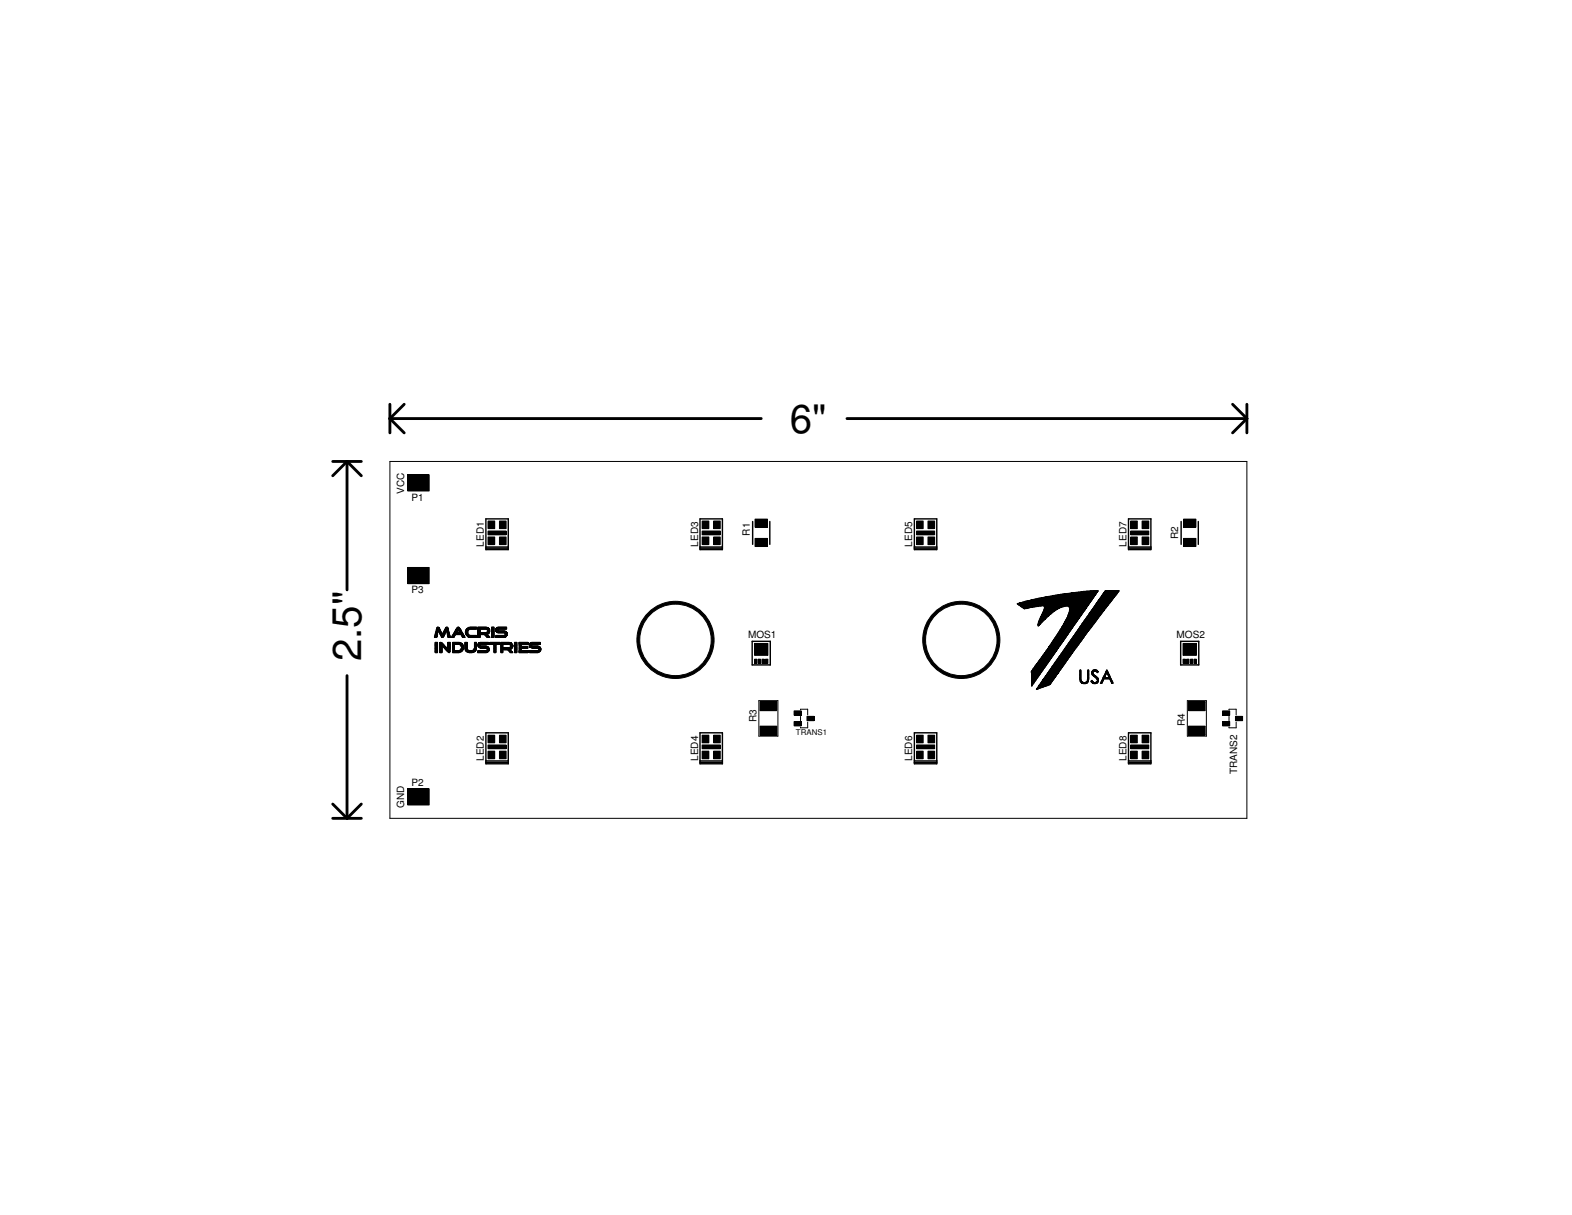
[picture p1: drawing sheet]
<svg xmlns="http://www.w3.org/2000/svg" width="279mm" height="216mm" viewBox="0 0 279 216" stroke-linecap="round" stroke-linejoin="round" font-family="sans-serif">
<defs><g id="words">
<g font-size="7.2">
<text x="140.4" y="76.9">6&quot;</text>
<text x="64.2" y="117.5" transform="rotate(-90 64.2 117.5)">2.5&quot;</text>
</g>
<g font-size="1.8">
<text x="71.8" y="87.7" transform="rotate(-90 71.8 87.7)">VCC</text>
<text x="73.1" y="89">P1</text>
<text x="133.3" y="95.2" transform="rotate(-90 133.3 95.2)">R1</text>
<text x="209.4" y="95.8" transform="rotate(-90 209.4 95.8)">R2</text>
<text x="86" y="97.1" transform="rotate(-90 86 97.1)">LED1</text>
<text x="124.1" y="97.1" transform="rotate(-90 124.1 97.1)">LED3</text>
<text x="162.1" y="97.1" transform="rotate(-90 162.1 97.1)">LED5</text>
<text x="200.2" y="97.1" transform="rotate(-90 200.2 97.1)">LED7</text>
<text x="73.1" y="105.5">P3</text>
<text x="133" y="113.5">MOS1</text>
<text x="209.1" y="113.5">MOS2</text>
<text x="134.5" y="128.3" transform="rotate(-90 134.5 128.3)">R3</text>
<text x="210.6" y="128.9" transform="rotate(-90 210.6 128.9)">R4</text>
<text x="86" y="135.2" transform="rotate(-90 86 135.2)">LED2</text>
<text x="124.1" y="135.2" transform="rotate(-90 124.1 135.2)">LED4</text>
<text x="162.1" y="135.2" transform="rotate(-90 162.1 135.2)">LED6</text>
<text x="200.2" y="135.2" transform="rotate(-90 200.2 135.2)">LED8</text>
<text x="219.9" y="137.6" transform="rotate(-90 219.9 137.6)">TRANS2</text>
<text x="71.8" y="143.5" transform="rotate(-90 71.8 143.5)">GND</text>
<text x="73.1" y="139.7">P2</text>
</g>
<text font-size="1.4" x="141.4" y="130.6">TRANS1</text>
</g></defs>
<g fill="#000">
<path d="M72.5 84.4h3.8v2.8h-3.8z" fill-rule="evenodd"/>
<path d="M86.7 95.4h1.2v1.4h-1.2z" fill-rule="evenodd"/>
<path d="M86.7 92.6h1.2v1.3h-1.2z" fill-rule="evenodd"/>
<path d="M86.7 94.4h3.3v.6h-3.3z" fill-rule="evenodd"/>
<path d="M88.8 92.6h1.2v1.3h-1.2z" fill-rule="evenodd"/>
<path d="M88.8 95.4h1.2v1.4h-1.2z" fill-rule="evenodd"/>
<path d="M124.8 95.4h1.2v1.4h-1.2z" fill-rule="evenodd"/>
<path d="M124.8 92.6h1.2v1.3h-1.2z" fill-rule="evenodd"/>
<path d="M124.8 94.4h3.2v.6h-3.2z" fill-rule="evenodd"/>
<path d="M126.8 92.6h1.2v1.3h-1.2z" fill-rule="evenodd"/>
<path d="M126.8 95.4h1.2v1.4h-1.2z" fill-rule="evenodd"/>
<path d="M134.2 95.7h2.2v1.4h-2.2z" fill-rule="evenodd"/>
<path d="M134.2 92.2h2.2v1.5h-2.2z" fill-rule="evenodd"/>
<path d="M162.9 95.4h1.2v1.4h-1.2z" fill-rule="evenodd"/>
<path d="M162.9 92.6h1.2v1.3h-1.2z" fill-rule="evenodd"/>
<path d="M162.9 94.4h3.2v.6h-3.2z" fill-rule="evenodd"/>
<path d="M164.9 92.6h1.2v1.3h-1.2z" fill-rule="evenodd"/>
<path d="M164.9 95.4h1.2v1.4h-1.2z" fill-rule="evenodd"/>
<path d="M201 95.4h1.1v1.4h-1.1z" fill-rule="evenodd"/>
<path d="M201 92.6h1.1v1.3h-1.1z" fill-rule="evenodd"/>
<path d="M201 94.4h3.2v.6h-3.2z" fill-rule="evenodd"/>
<path d="M203 92.6h1.2v1.3h-1.2z" fill-rule="evenodd"/>
<path d="M203 95.4h1.2v1.4h-1.2z" fill-rule="evenodd"/>
<path d="M210.4 95.7h2.2v1.4h-2.2z" fill-rule="evenodd"/>
<path d="M210.4 92.2h2.2v1.5h-2.2z" fill-rule="evenodd"/>
<path d="M72.5 100.8h3.8v2.9h-3.8z" fill-rule="evenodd"/>
<path d="M77.2 113.2l.4 .1z" fill-rule="evenodd"/>
<path d="M77.2 113.2h.4z" fill-rule="evenodd"/>
<path d="M77.2 113.1l.4 .1z" fill-rule="evenodd"/>
<path d="M77.3 113.1l.3 .1z" fill-rule="evenodd"/>
<path d="M77.3 113l.4 .1z" fill-rule="evenodd"/>
<path d="M77.3 112.9l.4 .1z" fill-rule="evenodd"/>
<path d="M77.3 112.9l.4 .1z" fill-rule="evenodd"/>
<path d="M77.3 112.9h.4z" fill-rule="evenodd"/>
<path d="M77.3 115.9l.5 .1z" fill-rule="evenodd"/>
<path d="M77.3 115.9l.5 .1z" fill-rule="evenodd"/>
<path d="M77.3 115.8l.5 .1z" fill-rule="evenodd"/>
<path d="M77.3 115.7l.5 .1z" fill-rule="evenodd"/>
<path d="M77.3 115.7l.5 .1z" fill-rule="evenodd"/>
<path d="M77.3 115.7h.5z" fill-rule="evenodd"/>
<path d="M77.3 115.6l.5 .1z" fill-rule="evenodd"/>
<path d="M77.3 115.5l.5 .1z" fill-rule="evenodd"/>
<path d="M77.3 115.5l.5 .1z" fill-rule="evenodd"/>
<path d="M77.3 115.4l.5 .1z" fill-rule="evenodd"/>
<path d="M77.3 115.4l.5 .1z" fill-rule="evenodd"/>
<path d="M77.3 115.4h.5z" fill-rule="evenodd"/>
<path d="M77.3 115.3l.5 .1z" fill-rule="evenodd"/>
<path d="M77.3 115.2l.5 .1z" fill-rule="evenodd"/>
<path d="M77.3 115.2l.5 .1z" fill-rule="evenodd"/>
<path d="M77.3 115.1l.5 .1z" fill-rule="evenodd"/>
<path d="M77.3 115.1l.5 .1z" fill-rule="evenodd"/>
<path d="M77.3 115l.5 .1z" fill-rule="evenodd"/>
<path d="M77.3 115l.5 .1z" fill-rule="evenodd"/>
<path d="M77.3 114.9l.5 .1z" fill-rule="evenodd"/>
<path d="M77.3 114.9l.5 .1z" fill-rule="evenodd"/>
<path d="M77.3 114.9h.5z" fill-rule="evenodd"/>
<path d="M77.3 114.8l.5 .1z" fill-rule="evenodd"/>
<path d="M77.3 114.7l.5 .1z" fill-rule="evenodd"/>
<path d="M77.3 114.7l.5 .1z" fill-rule="evenodd"/>
<path d="M77.3 114.6l.5 .1z" fill-rule="evenodd"/>
<path d="M77.3 114.6l.5 .1z" fill-rule="evenodd"/>
<path d="M77.3 114.5l.5 .1z" fill-rule="evenodd"/>
<path d="M77.3 114.5l.5 .1z" fill-rule="evenodd"/>
<path d="M77.3 114.4l.5 .1z" fill-rule="evenodd"/>
<path d="M77.3 114.4l.5 .1z" fill-rule="evenodd"/>
<path d="M77.3 114.3l.5 .1z" fill-rule="evenodd"/>
<path d="M77.3 114.3h.5z" fill-rule="evenodd"/>
<path d="M77.3 114.2l.5 .1z" fill-rule="evenodd"/>
<path d="M77.3 114.2l.5 .1z" fill-rule="evenodd"/>
<path d="M77.3 114.1l.5 .1z" fill-rule="evenodd"/>
<path d="M77.3 112.8l.4 .1z" fill-rule="evenodd"/>
<path d="M77.3 112.7l.5 .1z" fill-rule="evenodd"/>
<path d="M77.3 112.7l.5 .1z" fill-rule="evenodd"/>
<path d="M77.3 112.6l.5 .1z" fill-rule="evenodd"/>
<path d="M77.4 112.6l.3 .1z" fill-rule="evenodd"/>
<path d="M77.4 112.6h.3z" fill-rule="evenodd"/>
<path d="M77.4 112.5l.3 .1z" fill-rule="evenodd"/>
<path d="M77.4 112.4l.4 .1z" fill-rule="evenodd"/>
<path d="M77.5 112.4l.3 .1z" fill-rule="evenodd"/>
<path d="M77.5 112.4h.3z" fill-rule="evenodd"/>
<path d="M77.5 112.3l.3 .1z" fill-rule="evenodd"/>
<path d="M77.5 112.2l.3 .1z" fill-rule="evenodd"/>
<path d="M77.5 112.2l.4 .1z" fill-rule="evenodd"/>
<path d="M77.5 112.1l.4 .1z" fill-rule="evenodd"/>
<path d="M77.5 112.1l.4 .1z" fill-rule="evenodd"/>
<path d="M77.5 112.1h.4z" fill-rule="evenodd"/>
<path d="M77.6 112l.6 .1z" fill-rule="evenodd"/>
<path d="M77.6 111.9l.6 .1z" fill-rule="evenodd"/>
<path d="M77.6 111.9l.6 .1z" fill-rule="evenodd"/>
<path d="M77.6 111.8l.6 .1z" fill-rule="evenodd"/>
<path d="M77.6 111.8l.5 .1z" fill-rule="evenodd"/>
<path d="M77.6 111.7l.6 .1z" fill-rule="evenodd"/>
<path d="M77.6 111.7l.5 .1z" fill-rule="evenodd"/>
<path d="M77.6 111.6l.5 .1z" fill-rule="evenodd"/>
<path d="M77.6 111.6l.4 .1z" fill-rule="evenodd"/>
<path d="M77.6 111.5l.5 .1z" fill-rule="evenodd"/>
<path d="M77.7 111.5h.3z" fill-rule="evenodd"/>
<path d="M77.7 111.4l.2 .1z" fill-rule="evenodd"/>
<path d="M77.9 112.1h.4z" fill-rule="evenodd"/>
<path d="M77.9 112.1l.5 .1z" fill-rule="evenodd"/>
<path d="M78 112.2l.4 .1z" fill-rule="evenodd"/>
<path d="M78 112.1l.3 .1z" fill-rule="evenodd"/>
<path d="M78 112.2l.4 .1z" fill-rule="evenodd"/>
<path d="M78.1 112.4h.4z" fill-rule="evenodd"/>
<path d="M78.1 112.3l.3 .1z" fill-rule="evenodd"/>
<path d="M78.1 112.4l.4 .1z" fill-rule="evenodd"/>
<path d="M78.1 112.4l.3 .1z" fill-rule="evenodd"/>
<path d="M78.1 115.9l.5 .1z" fill-rule="evenodd"/>
<path d="M78.1 115.9l.5 .1z" fill-rule="evenodd"/>
<path d="M78.1 115.8l.5 .1z" fill-rule="evenodd"/>
<path d="M78.1 115.7l.5 .1z" fill-rule="evenodd"/>
<path d="M78.1 115.7l.5 .1z" fill-rule="evenodd"/>
<path d="M78.1 115.7h.5z" fill-rule="evenodd"/>
<path d="M78.1 115.6l.5 .1z" fill-rule="evenodd"/>
<path d="M78.1 115.5l.5 .1z" fill-rule="evenodd"/>
<path d="M78.1 115.5l.5 .1z" fill-rule="evenodd"/>
<path d="M78.1 115.4l.5 .1z" fill-rule="evenodd"/>
<path d="M78.1 115.4l.5 .1z" fill-rule="evenodd"/>
<path d="M78.1 115.4h.5z" fill-rule="evenodd"/>
<path d="M78.1 115.3l.5 .1z" fill-rule="evenodd"/>
<path d="M78.1 115.2l.5 .1z" fill-rule="evenodd"/>
<path d="M78.1 115.2l.5 .1z" fill-rule="evenodd"/>
<path d="M78.1 115.1l.5 .1z" fill-rule="evenodd"/>
<path d="M78.1 115.1l.5 .1z" fill-rule="evenodd"/>
<path d="M78.1 115l.5 .1z" fill-rule="evenodd"/>
<path d="M78.1 115l.5 .1z" fill-rule="evenodd"/>
<path d="M78.1 114.9l.5 .1z" fill-rule="evenodd"/>
<path d="M78.1 114.9l.5 .1z" fill-rule="evenodd"/>
<path d="M78.1 114.9h.5z" fill-rule="evenodd"/>
<path d="M78.1 114.8l.5 .1z" fill-rule="evenodd"/>
<path d="M78.1 114.7l.5 .1z" fill-rule="evenodd"/>
<path d="M78.1 114.7l.9 .1z" fill-rule="evenodd"/>
<path d="M78.1 114.6l.9 .1z" fill-rule="evenodd"/>
<path d="M78.1 114.6l.8 .1z" fill-rule="evenodd"/>
<path d="M78.1 114.5l.7 .1z" fill-rule="evenodd"/>
<path d="M78.1 114.4l.6 .1z" fill-rule="evenodd"/>
<path d="M78.1 114.4l.6 .1z" fill-rule="evenodd"/>
<path d="M78.1 114.3l.6 .1z" fill-rule="evenodd"/>
<path d="M78.1 114.2l.5 .1z" fill-rule="evenodd"/>
<path d="M78.1 112.6h.5z" fill-rule="evenodd"/>
<path d="M78.1 112.5l.4 .1z" fill-rule="evenodd"/>
<path d="M78.2 114.5l.7 .1z" fill-rule="evenodd"/>
<path d="M78.2 114.3h.4z" fill-rule="evenodd"/>
<path d="M78.2 114.2l.3 .1z" fill-rule="evenodd"/>
<path d="M78.2 112.6l.4 .1z" fill-rule="evenodd"/>
<path d="M78.2 114.1l.2 .1z" fill-rule="evenodd"/>
<path d="M78.2 112.6l.4 .1z" fill-rule="evenodd"/>
<path d="M78.3 112.7l.7 .1z" fill-rule="evenodd"/>
<path d="M78.3 112.7l.7 .1z" fill-rule="evenodd"/>
<path d="M78.3 112.9h.7z" fill-rule="evenodd"/>
<path d="M78.3 112.8l.7 .1z" fill-rule="evenodd"/>
<path d="M78.4 112.9l.6 .1z" fill-rule="evenodd"/>
<path d="M78.4 112.9l.6 .1z" fill-rule="evenodd"/>
<path d="M78.4 113.2h.4z" fill-rule="evenodd"/>
<path d="M78.4 113.1l.5 .1z" fill-rule="evenodd"/>
<path d="M78.4 113l.5 .1z" fill-rule="evenodd"/>
<path d="M78.5 113.1l.3 .1z" fill-rule="evenodd"/>
<path d="M78.6 113.2l.1 .1z" fill-rule="evenodd"/>
<path d="M78.6 114.7l.4 .1z" fill-rule="evenodd"/>
<path d="M78.7 114.8l.4 .1z" fill-rule="evenodd"/>
<path d="M78.7 112.6l.4 .1z" fill-rule="evenodd"/>
<path d="M78.7 112.6l.4 .1z" fill-rule="evenodd"/>
<path d="M78.7 114.9h.4z" fill-rule="evenodd"/>
<path d="M78.7 112.5l.4 .1z" fill-rule="evenodd"/>
<path d="M78.7 114.9l.5 .1z" fill-rule="evenodd"/>
<path d="M78.7 112.6h.4z" fill-rule="evenodd"/>
<path d="M78.7 112.4l.5 .1z" fill-rule="evenodd"/>
<path d="M78.8 112.4l.3 .1z" fill-rule="evenodd"/>
<path d="M78.8 114.9l.4 .1z" fill-rule="evenodd"/>
<path d="M78.8 112.4h.4z" fill-rule="evenodd"/>
<path d="M78.8 112.3l.4 .1z" fill-rule="evenodd"/>
<path d="M78.9 115l.4 .1z" fill-rule="evenodd"/>
<path d="M78.9 112.2l.3 .1z" fill-rule="evenodd"/>
<path d="M78.9 112.2l.4 .1z" fill-rule="evenodd"/>
<path d="M78.9 115l.4 .1z" fill-rule="evenodd"/>
<path d="M78.9 112.1l.3 .1z" fill-rule="evenodd"/>
<path d="M78.9 112.1l.4 .1z" fill-rule="evenodd"/>
<path d="M79 115.1l.4 .1z" fill-rule="evenodd"/>
<path d="M79 112l.7 .1z" fill-rule="evenodd"/>
<path d="M79 115.1l.4 .1z" fill-rule="evenodd"/>
<path d="M79 112.1h.3z" fill-rule="evenodd"/>
<path d="M79 115.2l.5 .1z" fill-rule="evenodd"/>
<path d="M79 111.9l.7 .1z" fill-rule="evenodd"/>
<path d="M79 111.9l.7 .1z" fill-rule="evenodd"/>
<path d="M79.1 115.2l.4 .1z" fill-rule="evenodd"/>
<path d="M79.1 111.8l.6 .1z" fill-rule="evenodd"/>
<path d="M79.1 111.8l.6 .1z" fill-rule="evenodd"/>
<path d="M79.1 115.3l.9 .1z" fill-rule="evenodd"/>
<path d="M79.1 111.7l.6 .1z" fill-rule="evenodd"/>
<path d="M79.1 111.7l.6 .1z" fill-rule="evenodd"/>
<path d="M79.2 115.4h.8z" fill-rule="evenodd"/>
<path d="M79.2 115.4l.8 .1z" fill-rule="evenodd"/>
<path d="M79.2 111.6l.4 .1z" fill-rule="evenodd"/>
<path d="M79.2 111.6l.4 .1z" fill-rule="evenodd"/>
<path d="M79.2 111.5l.4 .1z" fill-rule="evenodd"/>
<path d="M79.2 111.5h.4z" fill-rule="evenodd"/>
<path d="M79.3 115.4l.7 .1z" fill-rule="evenodd"/>
<path d="M79.3 115.5l.7 .1z" fill-rule="evenodd"/>
<path d="M79.3 111.4l.2 .1z" fill-rule="evenodd"/>
<path d="M79.4 115.5l.6 .1z" fill-rule="evenodd"/>
<path d="M79.4 112.1h.3z" fill-rule="evenodd"/>
<path d="M79.4 115.6l.6 .1z" fill-rule="evenodd"/>
<path d="M79.4 112.3l.4 .1z" fill-rule="evenodd"/>
<path d="M79.4 112.2l.4 .1z" fill-rule="evenodd"/>
<path d="M79.4 112.2l.4 .1z" fill-rule="evenodd"/>
<path d="M79.4 112.1l.4 .1z" fill-rule="evenodd"/>
<path d="M79.4 112.1l.4 .1z" fill-rule="evenodd"/>
<path d="M79.5 115.7h.5z" fill-rule="evenodd"/>
<path d="M79.5 112.6h.4z" fill-rule="evenodd"/>
<path d="M79.5 112.8l.4 .1z" fill-rule="evenodd"/>
<path d="M79.5 112.7l.4 .1z" fill-rule="evenodd"/>
<path d="M79.5 112.5l.3 .1z" fill-rule="evenodd"/>
<path d="M79.5 112.4l.3 .1z" fill-rule="evenodd"/>
<path d="M79.5 112.4l.3 .1z" fill-rule="evenodd"/>
<path d="M79.5 112.4h.3z" fill-rule="evenodd"/>
<path d="M79.5 115.7l.5 .1z" fill-rule="evenodd"/>
<path d="M79.5 112.7l.4 .1z" fill-rule="evenodd"/>
<path d="M79.5 112.6l.4 .1z" fill-rule="evenodd"/>
<path d="M79.5 112.6l.4 .1z" fill-rule="evenodd"/>
<path d="M79.6 115.7l.4 .1z" fill-rule="evenodd"/>
<path d="M79.6 115.2l.4 .1z" fill-rule="evenodd"/>
<path d="M79.6 115.2l.4 .1z" fill-rule="evenodd"/>
<path d="M79.6 115.1l.4 .1z" fill-rule="evenodd"/>
<path d="M79.6 115.1l.4 .1z" fill-rule="evenodd"/>
<path d="M79.6 115l.4 .1z" fill-rule="evenodd"/>
<path d="M79.6 115l.4 .1z" fill-rule="evenodd"/>
<path d="M79.6 114.9l.4 .1z" fill-rule="evenodd"/>
<path d="M79.6 114.9l.4 .1z" fill-rule="evenodd"/>
<path d="M79.6 114.9h.4z" fill-rule="evenodd"/>
<path d="M79.6 114.8l.4 .1z" fill-rule="evenodd"/>
<path d="M79.6 114.7l.4 .1z" fill-rule="evenodd"/>
<path d="M79.6 114.7l.4 .1z" fill-rule="evenodd"/>
<path d="M79.6 114.6l.4 .1z" fill-rule="evenodd"/>
<path d="M79.6 114.6l.4 .1z" fill-rule="evenodd"/>
<path d="M79.6 114.5l.4 .1z" fill-rule="evenodd"/>
<path d="M79.6 114.5l.4 .1z" fill-rule="evenodd"/>
<path d="M79.6 114.4l.4 .1z" fill-rule="evenodd"/>
<path d="M79.6 114.4l.4 .1z" fill-rule="evenodd"/>
<path d="M79.6 114.3l.4 .1z" fill-rule="evenodd"/>
<path d="M79.6 114.3h.4z" fill-rule="evenodd"/>
<path d="M79.6 114.2l.4 .1z" fill-rule="evenodd"/>
<path d="M79.6 114.2l.4 .1z" fill-rule="evenodd"/>
<path d="M79.6 114.1l.4 .1z" fill-rule="evenodd"/>
<path d="M79.6 113.1l.4 .1z" fill-rule="evenodd"/>
<path d="M79.6 113.1l.4 .1z" fill-rule="evenodd"/>
<path d="M79.6 113l.4 .1z" fill-rule="evenodd"/>
<path d="M79.6 112.9l.4 .1z" fill-rule="evenodd"/>
<path d="M79.6 112.9l.3 .1z" fill-rule="evenodd"/>
<path d="M79.6 112.9h.3z" fill-rule="evenodd"/>
<path d="M79.6 115.8l.4 .1z" fill-rule="evenodd"/>
<path d="M79.6 113.2l.5 .1z" fill-rule="evenodd"/>
<path d="M79.6 113.2h.5z" fill-rule="evenodd"/>
<path d="M79.7 115.9l.2 .1z" fill-rule="evenodd"/>
<path d="M79.8 115.9l.1 .1z" fill-rule="evenodd"/>
<path d="M80.3 113.2l.4 .1z" fill-rule="evenodd"/>
<path d="M80.3 113.2h.4z" fill-rule="evenodd"/>
<path d="M80.3 113.1l.4 .1z" fill-rule="evenodd"/>
<path d="M80.3 113.1l.5 .1z" fill-rule="evenodd"/>
<path d="M80.3 113l.5 .1z" fill-rule="evenodd"/>
<path d="M80.4 112.9l.4 .1z" fill-rule="evenodd"/>
<path d="M80.4 112.9l.4 .1z" fill-rule="evenodd"/>
<path d="M80.4 115.9l1.2 .1z" fill-rule="evenodd"/>
<path d="M80.4 115.9l1.4 .1z" fill-rule="evenodd"/>
<path d="M80.4 115.7l1.6 .1z" fill-rule="evenodd"/>
<path d="M80.4 115.7l1.6 .1z" fill-rule="evenodd"/>
<path d="M80.4 115.7h1.7z" fill-rule="evenodd"/>
<path d="M80.4 115.5l.4 .1z" fill-rule="evenodd"/>
<path d="M80.4 115.5l.4 .1z" fill-rule="evenodd"/>
<path d="M80.4 115.4l.4 .1z" fill-rule="evenodd"/>
<path d="M80.4 115.4l.4 .1z" fill-rule="evenodd"/>
<path d="M80.4 115.4h.4z" fill-rule="evenodd"/>
<path d="M80.4 115.3l.4 .1z" fill-rule="evenodd"/>
<path d="M80.4 115.2l.4 .1z" fill-rule="evenodd"/>
<path d="M80.4 115.2l.4 .1z" fill-rule="evenodd"/>
<path d="M80.4 115.1l.4 .1z" fill-rule="evenodd"/>
<path d="M80.4 115.1l.4 .1z" fill-rule="evenodd"/>
<path d="M80.4 115l.4 .1z" fill-rule="evenodd"/>
<path d="M80.4 115l.4 .1z" fill-rule="evenodd"/>
<path d="M80.4 114.9l.4 .1z" fill-rule="evenodd"/>
<path d="M80.4 114.9l.4 .1z" fill-rule="evenodd"/>
<path d="M80.4 114.9h.4z" fill-rule="evenodd"/>
<path d="M80.4 114.8l.4 .1z" fill-rule="evenodd"/>
<path d="M80.4 114.7l.4 .1z" fill-rule="evenodd"/>
<path d="M80.4 114.7l.4 .1z" fill-rule="evenodd"/>
<path d="M80.4 114.6l.4 .1z" fill-rule="evenodd"/>
<path d="M80.4 114.6l.4 .1z" fill-rule="evenodd"/>
<path d="M80.4 114.5l.4 .1z" fill-rule="evenodd"/>
<path d="M80.4 114.5l.4 .1z" fill-rule="evenodd"/>
<path d="M80.4 114.4l1.8 .1z" fill-rule="evenodd"/>
<path d="M80.4 114.3l1.7 .1z" fill-rule="evenodd"/>
<path d="M80.4 114.3h1.6z" fill-rule="evenodd"/>
<path d="M80.4 114.2l1.6 .1z" fill-rule="evenodd"/>
<path d="M80.4 114.2l1.5 .1z" fill-rule="evenodd"/>
<path d="M80.5 115.8l1.4 .1z" fill-rule="evenodd"/>
<path d="M80.5 115.6l1.7 .1z" fill-rule="evenodd"/>
<path d="M80.5 114.4l1.7 .1z" fill-rule="evenodd"/>
<path d="M80.5 114.1l1.2 .1z" fill-rule="evenodd"/>
<path d="M80.5 112.9h.4z" fill-rule="evenodd"/>
<path d="M80.5 112.8l.4 .1z" fill-rule="evenodd"/>
<path d="M80.5 112.7l.4 .1z" fill-rule="evenodd"/>
<path d="M80.5 112.7l1.9 .1z" fill-rule="evenodd"/>
<path d="M80.6 112.6l1.7 .1z" fill-rule="evenodd"/>
<path d="M80.6 112.6l1.7 .1z" fill-rule="evenodd"/>
<path d="M80.6 112.6h1.7z" fill-rule="evenodd"/>
<path d="M80.6 112.5l1.7 .1z" fill-rule="evenodd"/>
<path d="M80.7 112.4l1.5 .1z" fill-rule="evenodd"/>
<path d="M80.7 112.4l1.5 .1z" fill-rule="evenodd"/>
<path d="M80.8 112.4h.4z" fill-rule="evenodd"/>
<path d="M80.8 112.3l.4 .1z" fill-rule="evenodd"/>
<path d="M80.8 112.2l.4 .1z" fill-rule="evenodd"/>
<path d="M80.9 112.2l.4 .1z" fill-rule="evenodd"/>
<path d="M80.9 112.1l.4 .1z" fill-rule="evenodd"/>
<path d="M80.9 112.1l.4 .1z" fill-rule="evenodd"/>
<path d="M80.9 112.1h.4z" fill-rule="evenodd"/>
<path d="M81 112l.4 .1z" fill-rule="evenodd"/>
<path d="M81 111.9l.4 .1z" fill-rule="evenodd"/>
<path d="M81 111.9l.9 .1z" fill-rule="evenodd"/>
<path d="M81 111.8l.9 .1z" fill-rule="evenodd"/>
<path d="M81 111.8l.9 .1z" fill-rule="evenodd"/>
<path d="M81.1 111.7l.7 .1z" fill-rule="evenodd"/>
<path d="M81.1 111.7l.7 .1z" fill-rule="evenodd"/>
<path d="M81.2 111.6l.5 .1z" fill-rule="evenodd"/>
<path d="M81.2 111.6l.5 .1z" fill-rule="evenodd"/>
<path d="M81.2 111.5l.5 .1z" fill-rule="evenodd"/>
<path d="M81.3 111.5h.3z" fill-rule="evenodd"/>
<path d="M81.4 111.4l.1 .1z" fill-rule="evenodd"/>
<path d="M81.5 111.9l.4 .1z" fill-rule="evenodd"/>
<path d="M81.5 112.1h.5z" fill-rule="evenodd"/>
<path d="M81.5 112l.5 .1z" fill-rule="evenodd"/>
<path d="M81.6 112.1l.4 .1z" fill-rule="evenodd"/>
<path d="M81.6 112.2l.4 .1z" fill-rule="evenodd"/>
<path d="M81.6 112.1l.4 .1z" fill-rule="evenodd"/>
<path d="M81.7 115.5l.6 .1z" fill-rule="evenodd"/>
<path d="M81.7 114.5l.6 .1z" fill-rule="evenodd"/>
<path d="M81.7 112.3l.4 .1z" fill-rule="evenodd"/>
<path d="M81.7 112.2l.4 .1z" fill-rule="evenodd"/>
<path d="M81.7 114.5l.6 .1z" fill-rule="evenodd"/>
<path d="M81.7 112.4h.5z" fill-rule="evenodd"/>
<path d="M81.8 115.5l.4 .1z" fill-rule="evenodd"/>
<path d="M81.8 115.4l.5 .1z" fill-rule="evenodd"/>
<path d="M81.8 114.6l.5 .1z" fill-rule="evenodd"/>
<path d="M81.9 115.4l.4 .1z" fill-rule="evenodd"/>
<path d="M81.9 114.6l.4 .1z" fill-rule="evenodd"/>
<path d="M81.9 115.4h.4z" fill-rule="evenodd"/>
<path d="M81.9 114.7l.4 .1z" fill-rule="evenodd"/>
<path d="M82 115.3l.3 .1z" fill-rule="evenodd"/>
<path d="M82 115.2l.4 .1z" fill-rule="evenodd"/>
<path d="M82 115.2l.4 .1z" fill-rule="evenodd"/>
<path d="M82 114.9h.4z" fill-rule="evenodd"/>
<path d="M82 114.8l.4 .1z" fill-rule="evenodd"/>
<path d="M82 114.7l.4 .1z" fill-rule="evenodd"/>
<path d="M82 112.7l.4 .1z" fill-rule="evenodd"/>
<path d="M82 112.8l.4 .1z" fill-rule="evenodd"/>
<path d="M82 115.1l.4 .1z" fill-rule="evenodd"/>
<path d="M82 115.1l.4 .1z" fill-rule="evenodd"/>
<path d="M82 115l.4 .1z" fill-rule="evenodd"/>
<path d="M82 115l.4 .1z" fill-rule="evenodd"/>
<path d="M82 114.9l.4 .1z" fill-rule="evenodd"/>
<path d="M82 114.9l.4 .1z" fill-rule="evenodd"/>
<path d="M82 112.9l.5 .1z" fill-rule="evenodd"/>
<path d="M82 112.9h.5z" fill-rule="evenodd"/>
<path d="M82.1 112.9l.4 .1z" fill-rule="evenodd"/>
<path d="M82.1 113.1l.4 .1z" fill-rule="evenodd"/>
<path d="M82.1 113l.4 .1z" fill-rule="evenodd"/>
<path d="M82.2 113.2h.4z" fill-rule="evenodd"/>
<path d="M82.2 113.1l.4 .1z" fill-rule="evenodd"/>
<path d="M82.3 113.2l.4 .1z" fill-rule="evenodd"/>
<path d="M82.6 115.2l.5 .1z" fill-rule="evenodd"/>
<path d="M82.6 115.2l.5 .1z" fill-rule="evenodd"/>
<path d="M82.6 115.1l.5 .1z" fill-rule="evenodd"/>
<path d="M82.6 115.1l.5 .1z" fill-rule="evenodd"/>
<path d="M82.6 115l.5 .1z" fill-rule="evenodd"/>
<path d="M82.6 115l.5 .1z" fill-rule="evenodd"/>
<path d="M82.6 114.9l.5 .1z" fill-rule="evenodd"/>
<path d="M82.6 114.9l.5 .1z" fill-rule="evenodd"/>
<path d="M82.6 114.9h.5z" fill-rule="evenodd"/>
<path d="M82.6 114.8l.5 .1z" fill-rule="evenodd"/>
<path d="M82.6 114.7l.5 .1z" fill-rule="evenodd"/>
<path d="M82.6 114.7l.5 .1z" fill-rule="evenodd"/>
<path d="M82.6 114.6l.5 .1z" fill-rule="evenodd"/>
<path d="M82.6 114.6l.5 .1z" fill-rule="evenodd"/>
<path d="M82.6 114.5l.5 .1z" fill-rule="evenodd"/>
<path d="M82.6 114.5l.5 .1z" fill-rule="evenodd"/>
<path d="M82.6 114.4l.5 .1z" fill-rule="evenodd"/>
<path d="M82.6 114.4l.5 .1z" fill-rule="evenodd"/>
<path d="M82.6 114.3l.5 .1z" fill-rule="evenodd"/>
<path d="M82.6 114.3h.5z" fill-rule="evenodd"/>
<path d="M82.6 114.2l.5 .1z" fill-rule="evenodd"/>
<path d="M82.6 114.2l.5 .1z" fill-rule="evenodd"/>
<path d="M82.6 114.1l.5 .1z" fill-rule="evenodd"/>
<path d="M82.7 115.4l.4 .1z" fill-rule="evenodd"/>
<path d="M82.7 115.4l.4 .1z" fill-rule="evenodd"/>
<path d="M82.7 115.4h.3z" fill-rule="evenodd"/>
<path d="M82.7 115.3l.3 .1z" fill-rule="evenodd"/>
<path d="M82.7 115.5l.6 .1z" fill-rule="evenodd"/>
<path d="M82.7 112.4l.4 .1z" fill-rule="evenodd"/>
<path d="M82.7 112.4l.4 .1z" fill-rule="evenodd"/>
<path d="M82.7 112.4h.4z" fill-rule="evenodd"/>
<path d="M82.7 112.3l.4 .1z" fill-rule="evenodd"/>
<path d="M82.7 112.2l.4 .1z" fill-rule="evenodd"/>
<path d="M82.7 112.2l.4 .1z" fill-rule="evenodd"/>
<path d="M82.7 112.1l.4 .1z" fill-rule="evenodd"/>
<path d="M82.8 115.5l.4 .1z" fill-rule="evenodd"/>
<path d="M82.8 112.6l.4 .1z" fill-rule="evenodd"/>
<path d="M82.8 112.1h.4z" fill-rule="evenodd"/>
<path d="M82.8 112l.4 .1z" fill-rule="evenodd"/>
<path d="M82.8 115.7h1.7z" fill-rule="evenodd"/>
<path d="M82.8 115.6l1.7 .1z" fill-rule="evenodd"/>
<path d="M82.8 112.7l.4 .1z" fill-rule="evenodd"/>
<path d="M82.8 112.6l.4 .1z" fill-rule="evenodd"/>
<path d="M82.8 112.6h.3z" fill-rule="evenodd"/>
<path d="M82.8 112.5l.3 .1z" fill-rule="evenodd"/>
<path d="M82.8 112.1l.3 .1z" fill-rule="evenodd"/>
<path d="M82.8 111.9l.4 .1z" fill-rule="evenodd"/>
<path d="M82.8 115.7l1.7 .1z" fill-rule="evenodd"/>
<path d="M82.8 112.7l.5 .1z" fill-rule="evenodd"/>
<path d="M82.8 111.9l.5 .1z" fill-rule="evenodd"/>
<path d="M82.8 111.8l.6 .1z" fill-rule="evenodd"/>
<path d="M82.8 111.8l.6 .1z" fill-rule="evenodd"/>
<path d="M82.9 112.8l.5 .1z" fill-rule="evenodd"/>
<path d="M82.9 115.7l1.5 .1z" fill-rule="evenodd"/>
<path d="M82.9 112.9h.6z" fill-rule="evenodd"/>
<path d="M82.9 111.7l1.8 .1z" fill-rule="evenodd"/>
<path d="M83 115.8l1.3 .1z" fill-rule="evenodd"/>
<path d="M83 112.9l1.7 .1z" fill-rule="evenodd"/>
<path d="M83 112.9l1.7 .1z" fill-rule="evenodd"/>
<path d="M83 111.7l1.7 .1z" fill-rule="evenodd"/>
<path d="M83 111.6l1.7 .1z" fill-rule="evenodd"/>
<path d="M83.1 113.1l1.6 .1z" fill-rule="evenodd"/>
<path d="M83.1 113l1.6 .1z" fill-rule="evenodd"/>
<path d="M83.1 111.6l1.6 .1z" fill-rule="evenodd"/>
<path d="M83.1 115.9l1.1 .1z" fill-rule="evenodd"/>
<path d="M83.2 113.1l1.5 .1z" fill-rule="evenodd"/>
<path d="M83.2 111.5l1.5 .1z" fill-rule="evenodd"/>
<path d="M83.3 113.2h1.4z" fill-rule="evenodd"/>
<path d="M83.3 111.5h1.4z" fill-rule="evenodd"/>
<path d="M83.4 115.9l.5 .1z" fill-rule="evenodd"/>
<path d="M83.5 113.2l1.2 .1z" fill-rule="evenodd"/>
<path d="M83.5 111.4l1.2 .1z" fill-rule="evenodd"/>
<path d="M84 115.5l.6 .1z" fill-rule="evenodd"/>
<path d="M84.1 115.5l.5 .1z" fill-rule="evenodd"/>
<path d="M84.2 115.4l.4 .1z" fill-rule="evenodd"/>
<path d="M84.2 115.4l.4 .1z" fill-rule="evenodd"/>
<path d="M84.2 115.4h.5z" fill-rule="evenodd"/>
<path d="M84.2 115.3l.5 .1z" fill-rule="evenodd"/>
<path d="M84.2 115.2l.5 .1z" fill-rule="evenodd"/>
<path d="M84.3 115.2l.4 .1z" fill-rule="evenodd"/>
<path d="M84.3 115.1l.4 .1z" fill-rule="evenodd"/>
<path d="M84.3 115.1l.4 .1z" fill-rule="evenodd"/>
<path d="M84.3 115l.4 .1z" fill-rule="evenodd"/>
<path d="M84.3 115l.4 .1z" fill-rule="evenodd"/>
<path d="M84.3 114.9l.4 .1z" fill-rule="evenodd"/>
<path d="M84.3 114.9l.4 .1z" fill-rule="evenodd"/>
<path d="M84.3 114.9h.4z" fill-rule="evenodd"/>
<path d="M84.3 114.8l.4 .1z" fill-rule="evenodd"/>
<path d="M84.3 114.7l.4 .1z" fill-rule="evenodd"/>
<path d="M84.3 114.7l.4 .1z" fill-rule="evenodd"/>
<path d="M84.3 114.6l.4 .1z" fill-rule="evenodd"/>
<path d="M84.3 114.6l.4 .1z" fill-rule="evenodd"/>
<path d="M84.3 114.5l.4 .1z" fill-rule="evenodd"/>
<path d="M84.3 114.5l.4 .1z" fill-rule="evenodd"/>
<path d="M84.3 114.4l.4 .1z" fill-rule="evenodd"/>
<path d="M84.3 114.4l.4 .1z" fill-rule="evenodd"/>
<path d="M84.3 114.3l.4 .1z" fill-rule="evenodd"/>
<path d="M84.3 114.3h.4z" fill-rule="evenodd"/>
<path d="M84.3 114.2l.4 .1z" fill-rule="evenodd"/>
<path d="M84.3 114.2l.4 .1z" fill-rule="evenodd"/>
<path d="M84.3 114.1l.4 .1z" fill-rule="evenodd"/>
<path d="M84.9 115.9l1.6 .1z" fill-rule="evenodd"/>
<path d="M84.9 115.8l1.8 .1z" fill-rule="evenodd"/>
<path d="M84.9 112.6l1.8 .1z" fill-rule="evenodd"/>
<path d="M84.9 115.9l1.7 .1z" fill-rule="evenodd"/>
<path d="M84.9 115.7l1.9 .1z" fill-rule="evenodd"/>
<path d="M84.9 115.7l2 .1z" fill-rule="evenodd"/>
<path d="M84.9 115.7h2z" fill-rule="evenodd"/>
<path d="M84.9 115.6l2 .1z" fill-rule="evenodd"/>
<path d="M84.9 114.7l.4 .1z" fill-rule="evenodd"/>
<path d="M84.9 114.7l.4 .1z" fill-rule="evenodd"/>
<path d="M84.9 114.6l.4 .1z" fill-rule="evenodd"/>
<path d="M84.9 114.6l.4 .1z" fill-rule="evenodd"/>
<path d="M84.9 114.5l.4 .1z" fill-rule="evenodd"/>
<path d="M84.9 114.5l.4 .1z" fill-rule="evenodd"/>
<path d="M84.9 114.4l2 .1z" fill-rule="evenodd"/>
<path d="M84.9 113.2l.4 .1z" fill-rule="evenodd"/>
<path d="M84.9 113.2h.4z" fill-rule="evenodd"/>
<path d="M84.9 113.1l.4 .1z" fill-rule="evenodd"/>
<path d="M84.9 113.1l.4 .1z" fill-rule="evenodd"/>
<path d="M84.9 113l.4 .1z" fill-rule="evenodd"/>
<path d="M84.9 112.9l.4 .1z" fill-rule="evenodd"/>
<path d="M84.9 112.9l.4 .1z" fill-rule="evenodd"/>
<path d="M84.9 112.9h.4z" fill-rule="evenodd"/>
<path d="M84.9 112.8l.4 .1z" fill-rule="evenodd"/>
<path d="M84.9 112.7l.4 .1z" fill-rule="evenodd"/>
<path d="M84.9 112.7l1.7 .1z" fill-rule="evenodd"/>
<path d="M84.9 112.6l1.7 .1z" fill-rule="evenodd"/>
<path d="M84.9 112.6h2z" fill-rule="evenodd"/>
<path d="M84.9 112.5l2 .1z" fill-rule="evenodd"/>
<path d="M84.9 112.4h.4z" fill-rule="evenodd"/>
<path d="M84.9 112.3l.4 .1z" fill-rule="evenodd"/>
<path d="M84.9 112.2l.4 .1z" fill-rule="evenodd"/>
<path d="M84.9 112.2l.4 .1z" fill-rule="evenodd"/>
<path d="M84.9 112.1l.4 .1z" fill-rule="evenodd"/>
<path d="M84.9 112.1l.4 .1z" fill-rule="evenodd"/>
<path d="M84.9 112.1h.4z" fill-rule="evenodd"/>
<path d="M84.9 112l.4 .1z" fill-rule="evenodd"/>
<path d="M84.9 111.9l.4 .1z" fill-rule="evenodd"/>
<path d="M84.9 111.9l.4 .1z" fill-rule="evenodd"/>
<path d="M84.9 111.8l.4 .1z" fill-rule="evenodd"/>
<path d="M84.9 111.8l.4 .1z" fill-rule="evenodd"/>
<path d="M84.9 111.6l2 .1z" fill-rule="evenodd"/>
<path d="M84.9 111.6l2 .1z" fill-rule="evenodd"/>
<path d="M84.9 111.5l1.9 .1z" fill-rule="evenodd"/>
<path d="M84.9 111.5h1.7z" fill-rule="evenodd"/>
<path d="M84.9 111.4l1.5 .1z" fill-rule="evenodd"/>
<path d="M85 114.9h1.7z" fill-rule="evenodd"/>
<path d="M85 114.8l1.5 .1z" fill-rule="evenodd"/>
<path d="M85 114.4l1.8 .1z" fill-rule="evenodd"/>
<path d="M85 114.3l1.9 .1z" fill-rule="evenodd"/>
<path d="M85 114.3h1.9z" fill-rule="evenodd"/>
<path d="M85 114.9l1.7 .1z" fill-rule="evenodd"/>
<path d="M85 114.2l1.8 .1z" fill-rule="evenodd"/>
<path d="M85.1 114.9l1.7 .1z" fill-rule="evenodd"/>
<path d="M85.1 115l1.7 .1z" fill-rule="evenodd"/>
<path d="M85.2 115l1.7 .1z" fill-rule="evenodd"/>
<path d="M85.2 114.2l1.7 .1z" fill-rule="evenodd"/>
<path d="M85.3 115.1l1.6 .1z" fill-rule="evenodd"/>
<path d="M85.3 114.1l1.5 .1z" fill-rule="evenodd"/>
<path d="M86.1 112.7l.6 .1z" fill-rule="evenodd"/>
<path d="M86.2 112.8l.5 .1z" fill-rule="evenodd"/>
<path d="M86.2 112.9h.5z" fill-rule="evenodd"/>
<path d="M86.3 112.9l.5 .1z" fill-rule="evenodd"/>
<path d="M86.3 112.9l.5 .1z" fill-rule="evenodd"/>
<path d="M86.4 113l.5 .1z" fill-rule="evenodd"/>
<path d="M86.4 113.1l.6 .1z" fill-rule="evenodd"/>
<path d="M86.5 115.5l.4 .1z" fill-rule="evenodd"/>
<path d="M86.5 115.1l.4 .1z" fill-rule="evenodd"/>
<path d="M86.5 113.1l.5 .1z" fill-rule="evenodd"/>
<path d="M86.5 112.4h.5z" fill-rule="evenodd"/>
<path d="M86.5 111.8l.5 .1z" fill-rule="evenodd"/>
<path d="M86.5 115.5l.5 .1z" fill-rule="evenodd"/>
<path d="M86.5 113.2h.5z" fill-rule="evenodd"/>
<path d="M86.6 113.2l.5 .1z" fill-rule="evenodd"/>
<path d="M86.6 112.3l.4 .1z" fill-rule="evenodd"/>
<path d="M86.6 115.4l.4 .1z" fill-rule="evenodd"/>
<path d="M86.6 115.4l.4 .1z" fill-rule="evenodd"/>
<path d="M86.6 115.4h.4z" fill-rule="evenodd"/>
<path d="M86.6 115.3l.4 .1z" fill-rule="evenodd"/>
<path d="M86.6 115.2l.4 .1z" fill-rule="evenodd"/>
<path d="M86.6 115.2l.4 .1z" fill-rule="evenodd"/>
<path d="M86.6 112.2l.4 .1z" fill-rule="evenodd"/>
<path d="M86.6 112.2l.4 .1z" fill-rule="evenodd"/>
<path d="M86.6 112.1l.4 .1z" fill-rule="evenodd"/>
<path d="M86.6 111.9l.4 .1z" fill-rule="evenodd"/>
<path d="M86.6 111.9l.4 .1z" fill-rule="evenodd"/>
<path d="M86.6 111.8l.4 .1z" fill-rule="evenodd"/>
<path d="M86.7 112.1l.3 .1z" fill-rule="evenodd"/>
<path d="M86.7 112.1h.3z" fill-rule="evenodd"/>
<path d="M86.7 112l.3 .1z" fill-rule="evenodd"/>
<path d="M87.1 114.4l1.8 .1z" fill-rule="evenodd"/>
<path d="M87.1 114.4l1.8 .1z" fill-rule="evenodd"/>
<path d="M87.1 114.3l1.8 .1z" fill-rule="evenodd"/>
<path d="M87.1 114.3h1.8z" fill-rule="evenodd"/>
<path d="M87.1 114.2l1.8 .1z" fill-rule="evenodd"/>
<path d="M87.1 114.2l1.8 .1z" fill-rule="evenodd"/>
<path d="M87.1 114.1l1.8 .1z" fill-rule="evenodd"/>
<path d="M87.4 113.2l.4 .1z" fill-rule="evenodd"/>
<path d="M87.4 113.2h.4z" fill-rule="evenodd"/>
<path d="M87.4 113.1l.4 .1z" fill-rule="evenodd"/>
<path d="M87.4 113.1l.4 .1z" fill-rule="evenodd"/>
<path d="M87.4 113l.4 .1z" fill-rule="evenodd"/>
<path d="M87.4 112.9l.4 .1z" fill-rule="evenodd"/>
<path d="M87.4 112.9l.4 .1z" fill-rule="evenodd"/>
<path d="M87.4 112.9h.4z" fill-rule="evenodd"/>
<path d="M87.4 112.8l.4 .1z" fill-rule="evenodd"/>
<path d="M87.4 112.7l.4 .1z" fill-rule="evenodd"/>
<path d="M87.4 112.7l.4 .1z" fill-rule="evenodd"/>
<path d="M87.4 112.6l.4 .1z" fill-rule="evenodd"/>
<path d="M87.4 112.6l.4 .1z" fill-rule="evenodd"/>
<path d="M87.4 112.6h.4z" fill-rule="evenodd"/>
<path d="M87.4 112.5l.4 .1z" fill-rule="evenodd"/>
<path d="M87.4 112.4l.4 .1z" fill-rule="evenodd"/>
<path d="M87.4 112.4l.4 .1z" fill-rule="evenodd"/>
<path d="M87.4 112.4h.4z" fill-rule="evenodd"/>
<path d="M87.4 112.3l.4 .1z" fill-rule="evenodd"/>
<path d="M87.4 112.2l.4 .1z" fill-rule="evenodd"/>
<path d="M87.4 112.2l.4 .1z" fill-rule="evenodd"/>
<path d="M87.4 112.1l.4 .1z" fill-rule="evenodd"/>
<path d="M87.4 112.1l.4 .1z" fill-rule="evenodd"/>
<path d="M87.4 112.1h.4z" fill-rule="evenodd"/>
<path d="M87.4 112l.4 .1z" fill-rule="evenodd"/>
<path d="M87.4 111.9l.4 .1z" fill-rule="evenodd"/>
<path d="M87.4 111.9l.4 .1z" fill-rule="evenodd"/>
<path d="M87.4 111.8l.4 .1z" fill-rule="evenodd"/>
<path d="M87.4 111.8l.4 .1z" fill-rule="evenodd"/>
<path d="M87.4 111.7l.4 .1z" fill-rule="evenodd"/>
<path d="M87.4 111.7l.4 .1z" fill-rule="evenodd"/>
<path d="M87.4 111.6l.4 .1z" fill-rule="evenodd"/>
<path d="M87.4 111.6l.4 .1z" fill-rule="evenodd"/>
<path d="M87.4 111.5l.4 .1z" fill-rule="evenodd"/>
<path d="M87.4 111.5h.4z" fill-rule="evenodd"/>
<path d="M87.4 111.4l.4 .1z" fill-rule="evenodd"/>
<path d="M87.8 115.9l.3 .1z" fill-rule="evenodd"/>
<path d="M87.8 115.9l.3 .1z" fill-rule="evenodd"/>
<path d="M87.8 115.8l.3 .1z" fill-rule="evenodd"/>
<path d="M87.8 115.7l.3 .1z" fill-rule="evenodd"/>
<path d="M87.8 115.7l.3 .1z" fill-rule="evenodd"/>
<path d="M87.8 115.7h.3z" fill-rule="evenodd"/>
<path d="M87.8 115.6l.3 .1z" fill-rule="evenodd"/>
<path d="M87.8 115.5l.3 .1z" fill-rule="evenodd"/>
<path d="M87.8 115.5l.3 .1z" fill-rule="evenodd"/>
<path d="M87.8 115.4l.3 .1z" fill-rule="evenodd"/>
<path d="M87.8 115.4l.3 .1z" fill-rule="evenodd"/>
<path d="M87.8 115.4h.3z" fill-rule="evenodd"/>
<path d="M87.8 115.3l.3 .1z" fill-rule="evenodd"/>
<path d="M87.8 115.2l.3 .1z" fill-rule="evenodd"/>
<path d="M87.8 115.2l.3 .1z" fill-rule="evenodd"/>
<path d="M87.8 115.1l.3 .1z" fill-rule="evenodd"/>
<path d="M87.8 115.1l.3 .1z" fill-rule="evenodd"/>
<path d="M87.8 115l.3 .1z" fill-rule="evenodd"/>
<path d="M87.8 115l.3 .1z" fill-rule="evenodd"/>
<path d="M87.8 114.9l.3 .1z" fill-rule="evenodd"/>
<path d="M87.8 114.9l.3 .1z" fill-rule="evenodd"/>
<path d="M87.8 114.9h.3z" fill-rule="evenodd"/>
<path d="M87.8 114.8l.3 .1z" fill-rule="evenodd"/>
<path d="M87.8 114.7l.3 .1z" fill-rule="evenodd"/>
<path d="M87.8 114.7l.3 .1z" fill-rule="evenodd"/>
<path d="M87.8 114.6l.3 .1z" fill-rule="evenodd"/>
<path d="M87.8 114.6l.3 .1z" fill-rule="evenodd"/>
<path d="M87.8 114.5l.3 .1z" fill-rule="evenodd"/>
<path d="M87.8 114.5l.3 .1z" fill-rule="evenodd"/>
<path d="M88.1 113.2l1.5 .1z" fill-rule="evenodd"/>
<path d="M88.1 113.1l1.8 .1z" fill-rule="evenodd"/>
<path d="M88.1 112.9l1.9 .1z" fill-rule="evenodd"/>
<path d="M88.1 112.1l1.6 .1z" fill-rule="evenodd"/>
<path d="M88.1 112l.4 .1z" fill-rule="evenodd"/>
<path d="M88.1 111.9l.4 .1z" fill-rule="evenodd"/>
<path d="M88.1 111.9l.4 .1z" fill-rule="evenodd"/>
<path d="M88.1 111.8l.4 .1z" fill-rule="evenodd"/>
<path d="M88.1 111.7l1.9 .1z" fill-rule="evenodd"/>
<path d="M88.1 111.7l1.9 .1z" fill-rule="evenodd"/>
<path d="M88.1 113.2h1.7z" fill-rule="evenodd"/>
<path d="M88.1 113.1l1.9 .1z" fill-rule="evenodd"/>
<path d="M88.1 113l1.9 .1z" fill-rule="evenodd"/>
<path d="M88.1 112.9l2 .1z" fill-rule="evenodd"/>
<path d="M88.1 112.1l1.7 .1z" fill-rule="evenodd"/>
<path d="M88.1 112.1h.5z" fill-rule="evenodd"/>
<path d="M88.1 111.8l.5 .1z" fill-rule="evenodd"/>
<path d="M88.2 112.2l1.8 .1z" fill-rule="evenodd"/>
<path d="M88.2 111.6l1.8 .1z" fill-rule="evenodd"/>
<path d="M88.2 111.6l1.8 .1z" fill-rule="evenodd"/>
<path d="M88.2 112.2l1.8 .1z" fill-rule="evenodd"/>
<path d="M88.3 112.3l1.7 .1z" fill-rule="evenodd"/>
<path d="M88.3 111.5l1.7 .1z" fill-rule="evenodd"/>
<path d="M88.3 112.4h1.7z" fill-rule="evenodd"/>
<path d="M88.3 111.5h1.7z" fill-rule="evenodd"/>
<path d="M88.5 112.4l1.6 .1z" fill-rule="evenodd"/>
<path d="M88.5 111.4l1.5 .1z" fill-rule="evenodd"/>
<path d="M89 115.9l.4 .1z" fill-rule="evenodd"/>
<path d="M89 115.9l.4 .1z" fill-rule="evenodd"/>
<path d="M89 115.8l.4 .1z" fill-rule="evenodd"/>
<path d="M89 115.7l.4 .1z" fill-rule="evenodd"/>
<path d="M89 115.7l.4 .1z" fill-rule="evenodd"/>
<path d="M89 115.7h.4z" fill-rule="evenodd"/>
<path d="M89 115.6l.4 .1z" fill-rule="evenodd"/>
<path d="M89 115.5l.4 .1z" fill-rule="evenodd"/>
<path d="M89 115.5l.4 .1z" fill-rule="evenodd"/>
<path d="M89 115.4l.4 .1z" fill-rule="evenodd"/>
<path d="M89 115.4l1.7 .1z" fill-rule="evenodd"/>
<path d="M89 115.4h1.7z" fill-rule="evenodd"/>
<path d="M89 115.3l1.9 .1z" fill-rule="evenodd"/>
<path d="M89 115.2l1.9 .1z" fill-rule="evenodd"/>
<path d="M89 115.2l2 .1z" fill-rule="evenodd"/>
<path d="M89 115.1l2 .1z" fill-rule="evenodd"/>
<path d="M89 115l.4 .1z" fill-rule="evenodd"/>
<path d="M89 115l.4 .1z" fill-rule="evenodd"/>
<path d="M89 114.9l.4 .1z" fill-rule="evenodd"/>
<path d="M89 114.9l.4 .1z" fill-rule="evenodd"/>
<path d="M89 114.9h.4z" fill-rule="evenodd"/>
<path d="M89 114.8l.4 .1z" fill-rule="evenodd"/>
<path d="M89 114.7l.4 .1z" fill-rule="evenodd"/>
<path d="M89 114.7l.4 .1z" fill-rule="evenodd"/>
<path d="M89 114.6l.4 .1z" fill-rule="evenodd"/>
<path d="M89 114.6l.4 .1z" fill-rule="evenodd"/>
<path d="M89 114.5l.4 .1z" fill-rule="evenodd"/>
<path d="M89 114.5l.4 .1z" fill-rule="evenodd"/>
<path d="M89 114.4l2 .1z" fill-rule="evenodd"/>
<path d="M89 114.3l2 .1z" fill-rule="evenodd"/>
<path d="M89 114.3h1.9z" fill-rule="evenodd"/>
<path d="M89 114.2l1.9 .1z" fill-rule="evenodd"/>
<path d="M89 114.2l1.7 .1z" fill-rule="evenodd"/>
<path d="M89 114.1l1.6 .1z" fill-rule="evenodd"/>
<path d="M89.7 112.9h.4z" fill-rule="evenodd"/>
<path d="M89.7 112.4l.4 .1z" fill-rule="evenodd"/>
<path d="M89.7 112.8l.5 .1z" fill-rule="evenodd"/>
<path d="M89.7 112.5l.5 .1z" fill-rule="evenodd"/>
<path d="M89.8 112.7l.3 .1z" fill-rule="evenodd"/>
<path d="M89.8 112.7l.3 .1z" fill-rule="evenodd"/>
<path d="M89.8 112.6l.3 .1z" fill-rule="evenodd"/>
<path d="M89.8 112.6l.3 .1z" fill-rule="evenodd"/>
<path d="M89.8 112.6h.3z" fill-rule="evenodd"/>
<path d="M90.3 115.4l.4 .1z" fill-rule="evenodd"/>
<path d="M90.3 115.5l.4 .1z" fill-rule="evenodd"/>
<path d="M90.4 115.5l.4 .1z" fill-rule="evenodd"/>
<path d="M90.4 115.6l.4 .1z" fill-rule="evenodd"/>
<path d="M90.5 115.7h.4z" fill-rule="evenodd"/>
<path d="M90.5 115.7l.4 .1z" fill-rule="evenodd"/>
<path d="M90.6 115.7l.4 .1z" fill-rule="evenodd"/>
<path d="M90.6 115l.5 .1z" fill-rule="evenodd"/>
<path d="M90.6 114.5l.5 .1z" fill-rule="evenodd"/>
<path d="M90.6 115.9l.5 .1z" fill-rule="evenodd"/>
<path d="M90.6 115.8l.5 .1z" fill-rule="evenodd"/>
<path d="M90.7 115.9l.4 .1z" fill-rule="evenodd"/>
<path d="M90.7 115l.4 .1z" fill-rule="evenodd"/>
<path d="M90.7 114.9l.4 .1z" fill-rule="evenodd"/>
<path d="M90.7 114.6l.4 .1z" fill-rule="evenodd"/>
<path d="M90.7 114.5l.4 .1z" fill-rule="evenodd"/>
<path d="M90.8 114.9l.3 .1z" fill-rule="evenodd"/>
<path d="M90.8 114.9h.4z" fill-rule="evenodd"/>
<path d="M90.8 114.8l.4 .1z" fill-rule="evenodd"/>
<path d="M90.8 114.7l.4 .1z" fill-rule="evenodd"/>
<path d="M90.8 114.7l.4 .1z" fill-rule="evenodd"/>
<path d="M90.8 114.6l.4 .1z" fill-rule="evenodd"/>
<path d="M91.4 115.9l.5 .1z" fill-rule="evenodd"/>
<path d="M91.4 115.9l.5 .1z" fill-rule="evenodd"/>
<path d="M91.4 115.8l.5 .1z" fill-rule="evenodd"/>
<path d="M91.4 115.7l.5 .1z" fill-rule="evenodd"/>
<path d="M91.4 115.7l.5 .1z" fill-rule="evenodd"/>
<path d="M91.4 115.7h.5z" fill-rule="evenodd"/>
<path d="M91.4 115.6l.5 .1z" fill-rule="evenodd"/>
<path d="M91.4 115.5l.5 .1z" fill-rule="evenodd"/>
<path d="M91.4 115.5l.5 .1z" fill-rule="evenodd"/>
<path d="M91.4 115.4l.5 .1z" fill-rule="evenodd"/>
<path d="M91.4 115.4l.5 .1z" fill-rule="evenodd"/>
<path d="M91.4 115.4h.5z" fill-rule="evenodd"/>
<path d="M91.4 115.3l.5 .1z" fill-rule="evenodd"/>
<path d="M91.4 115.2l.5 .1z" fill-rule="evenodd"/>
<path d="M91.4 115.2l.5 .1z" fill-rule="evenodd"/>
<path d="M91.4 115.1l.5 .1z" fill-rule="evenodd"/>
<path d="M91.4 115.1l.5 .1z" fill-rule="evenodd"/>
<path d="M91.4 115l.5 .1z" fill-rule="evenodd"/>
<path d="M91.4 115l.5 .1z" fill-rule="evenodd"/>
<path d="M91.4 114.9l.5 .1z" fill-rule="evenodd"/>
<path d="M91.4 114.9l.5 .1z" fill-rule="evenodd"/>
<path d="M91.4 114.9h.5z" fill-rule="evenodd"/>
<path d="M91.4 114.8l.5 .1z" fill-rule="evenodd"/>
<path d="M91.4 114.7l.5 .1z" fill-rule="evenodd"/>
<path d="M91.4 114.7l.5 .1z" fill-rule="evenodd"/>
<path d="M91.4 114.6l.5 .1z" fill-rule="evenodd"/>
<path d="M91.4 114.6l.5 .1z" fill-rule="evenodd"/>
<path d="M91.4 114.5l.5 .1z" fill-rule="evenodd"/>
<path d="M91.4 114.5l.5 .1z" fill-rule="evenodd"/>
<path d="M91.4 114.4l.5 .1z" fill-rule="evenodd"/>
<path d="M91.4 114.4l.5 .1z" fill-rule="evenodd"/>
<path d="M91.4 114.3l.5 .1z" fill-rule="evenodd"/>
<path d="M91.4 114.3h.5z" fill-rule="evenodd"/>
<path d="M91.4 114.2l.5 .1z" fill-rule="evenodd"/>
<path d="M91.4 114.2l.5 .1z" fill-rule="evenodd"/>
<path d="M91.4 114.1l.5 .1z" fill-rule="evenodd"/>
<path d="M92.2 115.9l1.7 .1z" fill-rule="evenodd"/>
<path d="M92.2 115.9l1.7 .1z" fill-rule="evenodd"/>
<path d="M92.2 115.8l1.7 .1z" fill-rule="evenodd"/>
<path d="M92.2 115.7l1.7 .1z" fill-rule="evenodd"/>
<path d="M92.2 115.7l1.7 .1z" fill-rule="evenodd"/>
<path d="M92.2 115.7h1.7z" fill-rule="evenodd"/>
<path d="M92.2 115.6l1.7 .1z" fill-rule="evenodd"/>
<path d="M92.2 114.4l1.7 .1z" fill-rule="evenodd"/>
<path d="M92.2 114.4l1.7 .1z" fill-rule="evenodd"/>
<path d="M92.2 114.3l1.7 .1z" fill-rule="evenodd"/>
<path d="M92.2 114.3h1.7z" fill-rule="evenodd"/>
<path d="M92.2 114.2l1.7 .1z" fill-rule="evenodd"/>
<path d="M92.2 114.2l1.7 .1z" fill-rule="evenodd"/>
<path d="M92.2 114.1l1.7 .1z" fill-rule="evenodd"/>
<path d="M92.3 115.5l.3 .1z" fill-rule="evenodd"/>
<path d="M92.3 115.5l.3 .1z" fill-rule="evenodd"/>
<path d="M92.3 115.4l.3 .1z" fill-rule="evenodd"/>
<path d="M92.3 115.4l.3 .1z" fill-rule="evenodd"/>
<path d="M92.3 115.4h.3z" fill-rule="evenodd"/>
<path d="M92.3 115.3l.3 .1z" fill-rule="evenodd"/>
<path d="M92.3 115.2l.3 .1z" fill-rule="evenodd"/>
<path d="M92.3 115.2l.3 .1z" fill-rule="evenodd"/>
<path d="M92.3 115.1l1.5 .1z" fill-rule="evenodd"/>
<path d="M92.3 115.1l1.5 .1z" fill-rule="evenodd"/>
<path d="M92.3 115l1.5 .1z" fill-rule="evenodd"/>
<path d="M92.3 115l1.5 .1z" fill-rule="evenodd"/>
<path d="M92.3 114.9l1.5 .1z" fill-rule="evenodd"/>
<path d="M92.3 114.9l1.5 .1z" fill-rule="evenodd"/>
<path d="M92.3 114.9h1.5z" fill-rule="evenodd"/>
<path d="M92.3 114.8l.3 .1z" fill-rule="evenodd"/>
<path d="M92.3 114.7l.3 .1z" fill-rule="evenodd"/>
<path d="M92.3 114.7l.3 .1z" fill-rule="evenodd"/>
<path d="M92.3 114.6l.3 .1z" fill-rule="evenodd"/>
<path d="M92.3 114.6l.3 .1z" fill-rule="evenodd"/>
<path d="M92.3 114.5l.3 .1z" fill-rule="evenodd"/>
<path d="M92.3 114.5l.3 .1z" fill-rule="evenodd"/>
<path d="M94.1 114.8l1.6 .1z" fill-rule="evenodd"/>
<path d="M94.1 114.6l.4 .1z" fill-rule="evenodd"/>
<path d="M94.1 114.6l.4 .1z" fill-rule="evenodd"/>
<path d="M94.1 115.9l1.5 .1z" fill-rule="evenodd"/>
<path d="M94.1 115.9l1.7 .1z" fill-rule="evenodd"/>
<path d="M94.1 115.8l1.8 .1z" fill-rule="evenodd"/>
<path d="M94.1 115.7l1.9 .1z" fill-rule="evenodd"/>
<path d="M94.1 115.7l1.9 .1z" fill-rule="evenodd"/>
<path d="M94.1 115.7h2z" fill-rule="evenodd"/>
<path d="M94.1 115.6l2 .1z" fill-rule="evenodd"/>
<path d="M94.1 114.7l.4 .1z" fill-rule="evenodd"/>
<path d="M94.1 114.7l.4 .1z" fill-rule="evenodd"/>
<path d="M94.1 114.5l.4 .1z" fill-rule="evenodd"/>
<path d="M94.1 114.5l.4 .1z" fill-rule="evenodd"/>
<path d="M94.1 114.4l2 .1z" fill-rule="evenodd"/>
<path d="M94.1 114.4l2 .1z" fill-rule="evenodd"/>
<path d="M94.1 114.9l1.8 .1z" fill-rule="evenodd"/>
<path d="M94.1 114.9h1.7z" fill-rule="evenodd"/>
<path d="M94.1 114.3l1.9 .1z" fill-rule="evenodd"/>
<path d="M94.2 114.9l1.8 .1z" fill-rule="evenodd"/>
<path d="M94.2 114.3h1.9z" fill-rule="evenodd"/>
<path d="M94.2 115l1.8 .1z" fill-rule="evenodd"/>
<path d="M94.2 114.2l1.8 .1z" fill-rule="evenodd"/>
<path d="M94.4 115l1.7 .1z" fill-rule="evenodd"/>
<path d="M94.4 114.2l1.7 .1z" fill-rule="evenodd"/>
<path d="M94.5 115.1l1.6 .1z" fill-rule="evenodd"/>
<path d="M94.5 114.1l1.5 .1z" fill-rule="evenodd"/>
<path d="M95.6 115.5l.5 .1z" fill-rule="evenodd"/>
<path d="M95.7 115.1l.4 .1z" fill-rule="evenodd"/>
<path d="M95.7 115.5l.4 .1z" fill-rule="evenodd"/>
<path d="M95.7 115.2l.4 .1z" fill-rule="evenodd"/>
<path d="M95.8 115.4l.3 .1z" fill-rule="evenodd"/>
<path d="M95.8 115.4l.3 .1z" fill-rule="evenodd"/>
<path d="M95.8 115.4h.3z" fill-rule="evenodd"/>
<path d="M95.8 115.3l.3 .1z" fill-rule="evenodd"/>
<path d="M95.8 115.2l.3 .1z" fill-rule="evenodd"/>
<path d="M134.1 117.1h.4v.8h-.4z" fill-rule="evenodd"/>
<path d="M134.1 114.3h2.4v2.2h-2.4z" fill-rule="evenodd"/>
<path d="M134.7 117.1h.5v.8h-.5z" fill-rule="evenodd"/>
<path d="M135.4 117.1h.4v.8h-.4z" fill-rule="evenodd"/>
<path d="M136.1 117.1h.4v.8h-.4z" fill-rule="evenodd"/>
<path d="M181.7 107.8l1.9 .1z" fill-rule="evenodd"/>
<path d="M181.7 107.9h1.7z" fill-rule="evenodd"/>
<path d="M181.8 107.9l1.2 .1z" fill-rule="evenodd"/>
<path d="M181.9 108l.9 .1z" fill-rule="evenodd"/>
<path d="M181.9 108l.7 .1z" fill-rule="evenodd"/>
<path d="M182 108.1l.4 .1z" fill-rule="evenodd"/>
<path d="M182 108.1l.1 .1z" fill-rule="evenodd"/>
<path d="M183.3 119.5l1.7 .1z" fill-rule="evenodd"/>
<path d="M183.3 119.5h1.7z" fill-rule="evenodd"/>
<path d="M183.3 119.4l1.8 .1z" fill-rule="evenodd"/>
<path d="M183.3 119.3l1.9 .1z" fill-rule="evenodd"/>
<path d="M183.3 119.3l1.9 .1z" fill-rule="evenodd"/>
<path d="M183.3 119.3h1.9z" fill-rule="evenodd"/>
<path d="M183.3 120l1.4 .1z" fill-rule="evenodd"/>
<path d="M183.3 119.9l1.4 .1z" fill-rule="evenodd"/>
<path d="M183.3 119.8l1.5 .1z" fill-rule="evenodd"/>
<path d="M183.3 119.7l1.6 .1z" fill-rule="evenodd"/>
<path d="M183.3 119.6l1.7 .1z" fill-rule="evenodd"/>
<path d="M183.3 119.6l1.7 .1z" fill-rule="evenodd"/>
<path d="M183.3 119.5l1.7 .1z" fill-rule="evenodd"/>
<path d="M183.3 119.2l1.9 .1z" fill-rule="evenodd"/>
<path d="M183.4 119.8l1.4 .1z" fill-rule="evenodd"/>
<path d="M183.4 119.8h1.4z" fill-rule="evenodd"/>
<path d="M183.4 119.1l1.9 .1z" fill-rule="evenodd"/>
<path d="M183.4 119.1l1.9 .1z" fill-rule="evenodd"/>
<path d="M183.5 119l1.8 .1z" fill-rule="evenodd"/>
<path d="M183.5 119l1.9 .1z" fill-rule="evenodd"/>
<path d="M183.6 119h1.8z" fill-rule="evenodd"/>
<path d="M183.6 118.9l1.8 .1z" fill-rule="evenodd"/>
<path d="M183.6 118.8l1.9 .1z" fill-rule="evenodd"/>
<path d="M183.6 118.8l1.9 .1z" fill-rule="evenodd"/>
<path d="M183.7 118.7l1.8 .1z" fill-rule="evenodd"/>
<path d="M183.7 118.7l1.9 .1z" fill-rule="evenodd"/>
<path d="M183.8 118.6l1.8 .1z" fill-rule="evenodd"/>
<path d="M183.8 118.6l1.9 .1z" fill-rule="evenodd"/>
<path d="M183.9 118.5l1.8 .1z" fill-rule="evenodd"/>
<path d="M183.9 118.5l1.8 .1z" fill-rule="evenodd"/>
<path d="M183.9 118.4l1.9 .1z" fill-rule="evenodd"/>
<path d="M183.9 118.4h1.9z" fill-rule="evenodd"/>
<path d="M184 118.3l1.8 .1z" fill-rule="evenodd"/>
<path d="M184 118.3l1.8 .1z" fill-rule="evenodd"/>
<path d="M184.1 118.2l1.8 .1z" fill-rule="evenodd"/>
<path d="M184.1 118.2l1.9 .1z" fill-rule="evenodd"/>
<path d="M184.1 118.1l1.9 .1z" fill-rule="evenodd"/>
<path d="M184.1 118.1l1.9 .1z" fill-rule="evenodd"/>
<path d="M184.2 118l1.9 .1z" fill-rule="evenodd"/>
<path d="M184.2 118l1.9 .1z" fill-rule="evenodd"/>
<path d="M184.2 117.9l1.9 .1z" fill-rule="evenodd"/>
<path d="M184.3 117.9h1.9z" fill-rule="evenodd"/>
<path d="M184.4 117.8l1.8 .1z" fill-rule="evenodd"/>
<path d="M184.4 117.8l1.8 .1z" fill-rule="evenodd"/>
<path d="M184.4 117.7l1.9 .1z" fill-rule="evenodd"/>
<path d="M184.4 117.7l1.9 .1z" fill-rule="evenodd"/>
<path d="M184.4 111h.4z" fill-rule="evenodd"/>
<path d="M184.5 117.6l1.9 .1z" fill-rule="evenodd"/>
<path d="M184.5 111.2l.1 .1z" fill-rule="evenodd"/>
<path d="M184.5 111l.2 .1z" fill-rule="evenodd"/>
<path d="M184.5 110.9l.3 .1z" fill-rule="evenodd"/>
<path d="M184.5 111.1l.1 .1z" fill-rule="evenodd"/>
<path d="M184.5 111.1l.2 .1z" fill-rule="evenodd"/>
<path d="M184.5 110.9l.4 .1z" fill-rule="evenodd"/>
<path d="M184.5 110.8l.5 .1z" fill-rule="evenodd"/>
<path d="M184.5 110.8l.5 .1z" fill-rule="evenodd"/>
<path d="M184.5 110.7l.5 .1z" fill-rule="evenodd"/>
<path d="M184.5 110.7h.5z" fill-rule="evenodd"/>
<path d="M184.6 117.6h1.8z" fill-rule="evenodd"/>
<path d="M184.6 117.5l1.8 .1z" fill-rule="evenodd"/>
<path d="M184.6 110.6l.5 .1z" fill-rule="evenodd"/>
<path d="M184.6 110.6l.6 .1z" fill-rule="evenodd"/>
<path d="M184.6 110.5l.6 .1z" fill-rule="evenodd"/>
<path d="M184.6 110.4l.7 .1z" fill-rule="evenodd"/>
<path d="M184.6 117.5l1.9 .1z" fill-rule="evenodd"/>
<path d="M184.6 110.4l.7 .1z" fill-rule="evenodd"/>
<path d="M184.7 117.4l1.7 .1z" fill-rule="evenodd"/>
<path d="M184.7 117.3l1.8 .1z" fill-rule="evenodd"/>
<path d="M184.7 110.4h.6z" fill-rule="evenodd"/>
<path d="M184.7 110.3l.7 .1z" fill-rule="evenodd"/>
<path d="M184.7 117.3l1.9 .1z" fill-rule="evenodd"/>
<path d="M184.7 110.3l.7 .1z" fill-rule="evenodd"/>
<path d="M184.7 110.2h.8z" fill-rule="evenodd"/>
<path d="M184.7 110.2l.8 .1z" fill-rule="evenodd"/>
<path d="M184.7 110.1l.9 .1z" fill-rule="evenodd"/>
<path d="M184.8 117.3h1.8z" fill-rule="evenodd"/>
<path d="M184.8 110.1l.8 .1z" fill-rule="evenodd"/>
<path d="M184.8 110l.9 .1z" fill-rule="evenodd"/>
<path d="M184.8 117.2l1.8 .1z" fill-rule="evenodd"/>
<path d="M184.8 117.2l1.9 .1z" fill-rule="evenodd"/>
<path d="M184.8 110l1 .1z" fill-rule="evenodd"/>
<path d="M184.8 109.9l1 .1z" fill-rule="evenodd"/>
<path d="M184.9 117.1l1.7 .1z" fill-rule="evenodd"/>
<path d="M184.9 109.8l1 .1z" fill-rule="evenodd"/>
<path d="M184.9 109.8l1.1 .1z" fill-rule="evenodd"/>
<path d="M184.9 117.1h1.8z" fill-rule="evenodd"/>
<path d="M184.9 109.9h.9z" fill-rule="evenodd"/>
<path d="M184.9 109.7l1.1 .1z" fill-rule="evenodd"/>
<path d="M185 117l1.8 .1z" fill-rule="evenodd"/>
<path d="M185 109.6l1.1 .1z" fill-rule="evenodd"/>
<path d="M185 109.6h1.1z" fill-rule="evenodd"/>
<path d="M185 117l1.8 .1z" fill-rule="evenodd"/>
<path d="M185 109.6l1.1 .1z" fill-rule="evenodd"/>
<path d="M185 116.9l1.8 .1z" fill-rule="evenodd"/>
<path d="M185 109.5l1.2 .1z" fill-rule="evenodd"/>
<path d="M185 109.5l1.3 .1z" fill-rule="evenodd"/>
<path d="M185.1 116.8l1.8 .1z" fill-rule="evenodd"/>
<path d="M185.1 116.8l1.8 .1z" fill-rule="evenodd"/>
<path d="M185.1 109.4l1.3 .1z" fill-rule="evenodd"/>
<path d="M185.1 109.3l1.3 .1z" fill-rule="evenodd"/>
<path d="M185.1 116.8h1.8z" fill-rule="evenodd"/>
<path d="M185.1 109.3l1.4 .1z" fill-rule="evenodd"/>
<path d="M185.1 109.3h1.4z" fill-rule="evenodd"/>
<path d="M185.2 116.7l1.7 .1z" fill-rule="evenodd"/>
<path d="M185.2 116.7l1.8 .1z" fill-rule="evenodd"/>
<path d="M185.2 109.1l1.4 .1z" fill-rule="evenodd"/>
<path d="M185.2 109.2l1.4 .1z" fill-rule="evenodd"/>
<path d="M185.3 116.6l1.7 .1z" fill-rule="evenodd"/>
<path d="M185.3 109.1l1.4 .1z" fill-rule="evenodd"/>
<path d="M185.3 109.1h1.5z" fill-rule="evenodd"/>
<path d="M185.3 109l1.6 .1z" fill-rule="evenodd"/>
<path d="M185.3 116.5l1.8 .1z" fill-rule="evenodd"/>
<path d="M185.3 109l1.5 .1z" fill-rule="evenodd"/>
<path d="M185.3 116.5l1.8 .1z" fill-rule="evenodd"/>
<path d="M185.3 116.5h1.9z" fill-rule="evenodd"/>
<path d="M185.3 108.9l1.6 .1z" fill-rule="evenodd"/>
<path d="M185.3 108.8l1.7 .1z" fill-rule="evenodd"/>
<path d="M185.3 108.8l1.7 .1z" fill-rule="evenodd"/>
<path d="M185.4 116.4l1.8 .1z" fill-rule="evenodd"/>
<path d="M185.4 108.7l1.8 .1z" fill-rule="evenodd"/>
<path d="M185.4 116.4l1.8 .1z" fill-rule="evenodd"/>
<path d="M185.4 116.3l1.9 .1z" fill-rule="evenodd"/>
<path d="M185.4 108.8h1.7z" fill-rule="evenodd"/>
<path d="M185.4 108.6l1.9 .1z" fill-rule="evenodd"/>
<path d="M185.5 108.6l1.8 .1z" fill-rule="evenodd"/>
<path d="M185.5 108.5l1.9 .1z" fill-rule="evenodd"/>
<path d="M185.5 116.2l1.8 .1z" fill-rule="evenodd"/>
<path d="M185.5 108.5l2 .1z" fill-rule="evenodd"/>
<path d="M185.5 116.2l1.8 .1z" fill-rule="evenodd"/>
<path d="M185.6 116.2h1.8z" fill-rule="evenodd"/>
<path d="M185.6 116.1l1.8 .1z" fill-rule="evenodd"/>
<path d="M185.6 116l1.8 .1z" fill-rule="evenodd"/>
<path d="M185.7 116l1.8 .1z" fill-rule="evenodd"/>
<path d="M185.7 116h1.8z" fill-rule="evenodd"/>
<path d="M185.8 115.9l1.7 .1z" fill-rule="evenodd"/>
<path d="M185.8 115.9l1.8 .1z" fill-rule="evenodd"/>
<path d="M185.8 115.8l1.8 .1z" fill-rule="evenodd"/>
<path d="M185.8 115.7l1.8 .1z" fill-rule="evenodd"/>
<path d="M185.9 115.7l1.8 .1z" fill-rule="evenodd"/>
<path d="M185.9 120l1.9 .1z" fill-rule="evenodd"/>
<path d="M185.9 115.7h1.8z" fill-rule="evenodd"/>
<path d="M185.9 115.6l1.8 .1z" fill-rule="evenodd"/>
<path d="M186 119.9l1.8 .1z" fill-rule="evenodd"/>
<path d="M186 119.8l1.9 .1z" fill-rule="evenodd"/>
<path d="M186 115.5l1.8 .1z" fill-rule="evenodd"/>
<path d="M186.1 119.8l1.7 .1z" fill-rule="evenodd"/>
<path d="M186.1 115.5l1.7 .1z" fill-rule="evenodd"/>
<path d="M186.1 119.8h1.9z" fill-rule="evenodd"/>
<path d="M186.1 115.4l1.8 .1z" fill-rule="evenodd"/>
<path d="M186.1 115.4l1.8 .1z" fill-rule="evenodd"/>
<path d="M186.1 119.7l1.8 .1z" fill-rule="evenodd"/>
<path d="M186.1 119.6l1.9 .1z" fill-rule="evenodd"/>
<path d="M186.1 115.4h1.8z" fill-rule="evenodd"/>
<path d="M186.2 119.6l1.8 .1z" fill-rule="evenodd"/>
<path d="M186.2 115.3l1.8 .1z" fill-rule="evenodd"/>
<path d="M186.2 115.2l1.8 .1z" fill-rule="evenodd"/>
<path d="M186.2 119.5l1.9 .1z" fill-rule="evenodd"/>
<path d="M186.3 119.5l1.7 .1z" fill-rule="evenodd"/>
<path d="M186.3 119.5h1.8z" fill-rule="evenodd"/>
<path d="M186.3 115.2l1.7 .1z" fill-rule="evenodd"/>
<path d="M186.3 115.1l1.8 .1z" fill-rule="evenodd"/>
<path d="M186.3 115.1l1.8 .1z" fill-rule="evenodd"/>
<path d="M186.4 119.4l1.8 .1z" fill-rule="evenodd"/>
<path d="M186.4 115l1.7 .1z" fill-rule="evenodd"/>
<path d="M186.4 119.3l1.8 .1z" fill-rule="evenodd"/>
<path d="M186.4 119.3l1.9 .1z" fill-rule="evenodd"/>
<path d="M186.4 115l1.8 .1z" fill-rule="evenodd"/>
<path d="M186.4 119.3h1.9z" fill-rule="evenodd"/>
<path d="M186.4 114.9l1.8 .1z" fill-rule="evenodd"/>
<path d="M186.5 119.1l1.8 .1z" fill-rule="evenodd"/>
<path d="M186.5 114.9l1.7 .1z" fill-rule="evenodd"/>
<path d="M186.5 119.2l1.8 .1z" fill-rule="evenodd"/>
<path d="M186.5 119.1l1.9 .1z" fill-rule="evenodd"/>
<path d="M186.5 114.9h1.8z" fill-rule="evenodd"/>
<path d="M186.6 114.8l1.7 .1z" fill-rule="evenodd"/>
<path d="M186.6 114.7l1.7 .1z" fill-rule="evenodd"/>
<path d="M186.6 119l1.8 .1z" fill-rule="evenodd"/>
<path d="M186.6 119l1.9 .1z" fill-rule="evenodd"/>
<path d="M186.6 114.7l1.8 .1z" fill-rule="evenodd"/>
<path d="M186.6 119h1.9z" fill-rule="evenodd"/>
<path d="M186.6 114.6l1.8 .1z" fill-rule="evenodd"/>
<path d="M186.6 114.6l1.8 .1z" fill-rule="evenodd"/>
<path d="M186.7 118.9l1.9 .1z" fill-rule="evenodd"/>
<path d="M186.7 118.8l1.9 .1z" fill-rule="evenodd"/>
<path d="M186.7 114.5l1.8 .1z" fill-rule="evenodd"/>
<path d="M186.7 118.8l1.9 .1z" fill-rule="evenodd"/>
<path d="M186.8 118.7l1.8 .1z" fill-rule="evenodd"/>
<path d="M186.8 114.5l1.8 .1z" fill-rule="evenodd"/>
<path d="M186.8 114.4l1.8 .1z" fill-rule="evenodd"/>
<path d="M186.8 114.4l1.8 .1z" fill-rule="evenodd"/>
<path d="M186.9 118.7l1.7 .1z" fill-rule="evenodd"/>
<path d="M186.9 118.6l1.8 .1z" fill-rule="evenodd"/>
<path d="M186.9 114.3l1.7 .1z" fill-rule="evenodd"/>
<path d="M186.9 114.3h1.8z" fill-rule="evenodd"/>
<path d="M186.9 118.6l1.9 .1z" fill-rule="evenodd"/>
<path d="M186.9 114.2l1.8 .1z" fill-rule="evenodd"/>
<path d="M186.9 118.5l1.9 .1z" fill-rule="evenodd"/>
<path d="M186.9 118.5l1.9 .1z" fill-rule="evenodd"/>
<path d="M186.9 114.2l1.8 .1z" fill-rule="evenodd"/>
<path d="M186.9 114.1l1.9 .1z" fill-rule="evenodd"/>
<path d="M187 118.4l1.8 .1z" fill-rule="evenodd"/>
<path d="M187 118.4h1.9z" fill-rule="evenodd"/>
<path d="M187 118.3l1.9 .1z" fill-rule="evenodd"/>
<path d="M187 114.1l1.8 .1z" fill-rule="evenodd"/>
<path d="M187 114h1.9z" fill-rule="evenodd"/>
<path d="M187.1 114l1.7 .1z" fill-rule="evenodd"/>
<path d="M187.1 118.3l1.9 .1z" fill-rule="evenodd"/>
<path d="M187.1 113.9l1.8 .1z" fill-rule="evenodd"/>
<path d="M187.2 118.2l1.8 .1z" fill-rule="evenodd"/>
<path d="M187.2 113.9l1.7 .1z" fill-rule="evenodd"/>
<path d="M187.2 113.8l1.8 .1z" fill-rule="evenodd"/>
<path d="M187.2 118.2l1.9 .1z" fill-rule="evenodd"/>
<path d="M187.2 118.1l1.9 .1z" fill-rule="evenodd"/>
<path d="M187.2 113.7l1.9 .1z" fill-rule="evenodd"/>
<path d="M187.2 118.1l1.9 .1z" fill-rule="evenodd"/>
<path d="M187.2 113.7h1.9z" fill-rule="evenodd"/>
<path d="M187.3 118l1.8 .1z" fill-rule="evenodd"/>
<path d="M187.3 118l1.8 .1z" fill-rule="evenodd"/>
<path d="M187.3 113.7l1.8 .1z" fill-rule="evenodd"/>
<path d="M187.3 113.6l1.8 .1z" fill-rule="evenodd"/>
<path d="M187.4 117.9l1.8 .1z" fill-rule="evenodd"/>
<path d="M187.4 113.6l1.7 .1z" fill-rule="evenodd"/>
<path d="M187.4 113.5l1.8 .1z" fill-rule="evenodd"/>
<path d="M187.4 117.9h1.9z" fill-rule="evenodd"/>
<path d="M187.4 117.8l1.9 .1z" fill-rule="evenodd"/>
<path d="M187.4 113.5h1.9z" fill-rule="evenodd"/>
<path d="M187.5 117.8l1.8 .1z" fill-rule="evenodd"/>
<path d="M187.5 113.4l1.7 .1z" fill-rule="evenodd"/>
<path d="M187.5 113.4l1.8 .1z" fill-rule="evenodd"/>
<path d="M187.5 117.7l1.9 .1z" fill-rule="evenodd"/>
<path d="M187.5 113.3l1.9 .1z" fill-rule="evenodd"/>
<path d="M187.5 117.7l1.9 .1z" fill-rule="evenodd"/>
<path d="M187.5 117.6l1.9 .1z" fill-rule="evenodd"/>
<path d="M187.5 113.2l1.9 .1z" fill-rule="evenodd"/>
<path d="M187.6 117.6h1.9z" fill-rule="evenodd"/>
<path d="M187.6 113.2l1.8 .1z" fill-rule="evenodd"/>
<path d="M187.6 113.2h1.9z" fill-rule="evenodd"/>
<path d="M187.7 117.5l1.8 .1z" fill-rule="evenodd"/>
<path d="M187.7 117.5l1.8 .1z" fill-rule="evenodd"/>
<path d="M187.7 113.1l1.8 .1z" fill-rule="evenodd"/>
<path d="M187.7 117.4l1.9 .1z" fill-rule="evenodd"/>
<path d="M187.7 113.1l1.8 .1z" fill-rule="evenodd"/>
<path d="M187.7 113l1.9 .1z" fill-rule="evenodd"/>
<path d="M187.7 117.3l1.9 .1z" fill-rule="evenodd"/>
<path d="M187.7 112.9l1.9 .1z" fill-rule="evenodd"/>
<path d="M187.8 117.3l1.9 .1z" fill-rule="evenodd"/>
<path d="M187.8 117.3h1.9z" fill-rule="evenodd"/>
<path d="M187.8 112.9h1.9z" fill-rule="evenodd"/>
<path d="M187.8 112.9l1.8 .1z" fill-rule="evenodd"/>
<path d="M187.9 117.2l1.8 .1z" fill-rule="evenodd"/>
<path d="M187.9 112.8l1.8 .1z" fill-rule="evenodd"/>
<path d="M187.9 112.7l1.8 .1z" fill-rule="evenodd"/>
<path d="M187.9 117.2l1.9 .1z" fill-rule="evenodd"/>
<path d="M187.9 117.1l1.9 .1z" fill-rule="evenodd"/>
<path d="M187.9 112.7l1.9 .1z" fill-rule="evenodd"/>
<path d="M188 117.1h1.8z" fill-rule="evenodd"/>
<path d="M188 112.6l1.8 .1z" fill-rule="evenodd"/>
<path d="M188 117l1.9 .1z" fill-rule="evenodd"/>
<path d="M188 112.6l1.9 .1z" fill-rule="evenodd"/>
<path d="M188 112.6h1.9z" fill-rule="evenodd"/>
<path d="M188 117l1.9 .1z" fill-rule="evenodd"/>
<path d="M188 116.9l1.9 .1z" fill-rule="evenodd"/>
<path d="M188 112.5l1.9 .1z" fill-rule="evenodd"/>
<path d="M188.1 112.4l1.8 .1z" fill-rule="evenodd"/>
<path d="M188.1 116.8l1.9 .1z" fill-rule="evenodd"/>
<path d="M188.1 116.8l1.9 .1z" fill-rule="evenodd"/>
<path d="M188.1 112.4l1.9 .1z" fill-rule="evenodd"/>
<path d="M188.1 112.4h1.9z" fill-rule="evenodd"/>
<path d="M188.2 116.8h1.8z" fill-rule="evenodd"/>
<path d="M188.2 112.3l1.8 .1z" fill-rule="evenodd"/>
<path d="M188.2 116.7l1.9 .1z" fill-rule="evenodd"/>
<path d="M188.2 112.2l1.9 .1z" fill-rule="evenodd"/>
<path d="M188.3 116.7l1.8 .1z" fill-rule="evenodd"/>
<path d="M188.3 116.6l1.8 .1z" fill-rule="evenodd"/>
<path d="M188.3 112.2l1.8 .1z" fill-rule="evenodd"/>
<path d="M188.3 116.5l1.9 .1z" fill-rule="evenodd"/>
<path d="M188.3 112.1l1.9 .1z" fill-rule="evenodd"/>
<path d="M188.3 112.1l1.9 .1z" fill-rule="evenodd"/>
<path d="M188.3 112.1h1.9z" fill-rule="evenodd"/>
<path d="M188.4 116.5l1.8 .1z" fill-rule="evenodd"/>
<path d="M188.4 116.5h1.8z" fill-rule="evenodd"/>
<path d="M188.4 112l1.8 .1z" fill-rule="evenodd"/>
<path d="M188.4 111.9l1.9 .1z" fill-rule="evenodd"/>
<path d="M188.4 116.4l1.9 .1z" fill-rule="evenodd"/>
<path d="M188.4 111.9l1.9 .1z" fill-rule="evenodd"/>
<path d="M188.5 116.4l1.8 .1z" fill-rule="evenodd"/>
<path d="M188.5 111.8l1.9 .1z" fill-rule="evenodd"/>
<path d="M188.5 116.3l1.9 .1z" fill-rule="evenodd"/>
<path d="M188.5 111.8l1.9 .1z" fill-rule="evenodd"/>
<path d="M188.6 116.2l1.8 .1z" fill-rule="evenodd"/>
<path d="M188.6 116.2l1.8 .1z" fill-rule="evenodd"/>
<path d="M188.6 111.7l1.8 .1z" fill-rule="evenodd"/>
<path d="M188.6 116.2h1.9z" fill-rule="evenodd"/>
<path d="M188.6 111.7l1.9 .1z" fill-rule="evenodd"/>
<path d="M188.6 111.6l1.9 .1z" fill-rule="evenodd"/>
<path d="M188.6 116.1l1.9 .1z" fill-rule="evenodd"/>
<path d="M188.6 111.6l2 .1z" fill-rule="evenodd"/>
<path d="M188.6 111.5l2 .1z" fill-rule="evenodd"/>
<path d="M188.7 116l1.8 .1z" fill-rule="evenodd"/>
<path d="M188.7 111.5h1.9z" fill-rule="evenodd"/>
<path d="M188.7 116l1.9 .1z" fill-rule="evenodd"/>
<path d="M188.7 111.4l2 .1z" fill-rule="evenodd"/>
<path d="M188.7 111.4l2 .1z" fill-rule="evenodd"/>
<path d="M188.8 116h1.8z" fill-rule="evenodd"/>
<path d="M188.8 111.3l1.9 .1z" fill-rule="evenodd"/>
<path d="M188.8 115.9l1.9 .1z" fill-rule="evenodd"/>
<path d="M188.8 115.9l1.9 .1z" fill-rule="evenodd"/>
<path d="M188.8 111.3l2 .1z" fill-rule="evenodd"/>
<path d="M188.8 115.8l1.9 .1z" fill-rule="evenodd"/>
<path d="M188.8 111.2l2 .1z" fill-rule="evenodd"/>
<path d="M188.8 111.2l2 .1z" fill-rule="evenodd"/>
<path d="M188.9 115.7l1.9 .1z" fill-rule="evenodd"/>
<path d="M188.9 111.1l1.9 .1z" fill-rule="evenodd"/>
<path d="M188.9 115.7l1.9 .1z" fill-rule="evenodd"/>
<path d="M188.9 115.7h1.9z" fill-rule="evenodd"/>
<path d="M189 111.1l1.9 .1z" fill-rule="evenodd"/>
<path d="M189 111l1.9 .1z" fill-rule="evenodd"/>
<path d="M189 115.6l1.9 .1z" fill-rule="evenodd"/>
<path d="M189 111h2z" fill-rule="evenodd"/>
<path d="M189.1 115.5l1.8 .1z" fill-rule="evenodd"/>
<path d="M189.1 110.9l1.9 .1z" fill-rule="evenodd"/>
<path d="M189.1 115.5l1.9 .1z" fill-rule="evenodd"/>
<path d="M189.1 115.4l1.9 .1z" fill-rule="evenodd"/>
<path d="M189.1 115.4l1.9 .1z" fill-rule="evenodd"/>
<path d="M189.1 110.7l2 .1z" fill-rule="evenodd"/>
<path d="M189.2 115.4h1.9z" fill-rule="evenodd"/>
<path d="M189.2 115.3l1.9 .1z" fill-rule="evenodd"/>
<path d="M189.3 115.2l1.8 .1z" fill-rule="evenodd"/>
<path d="M189.3 115.1l1.9 .1z" fill-rule="evenodd"/>
<path d="M189.3 115.2l1.9 .1z" fill-rule="evenodd"/>
<path d="M189.4 115.1l1.8 .1z" fill-rule="evenodd"/>
<path d="M189.4 115l1.9 .1z" fill-rule="evenodd"/>
<path d="M189.4 115l1.9 .1z" fill-rule="evenodd"/>
<path d="M189.4 114.9l2 .1z" fill-rule="evenodd"/>
<path d="M189.5 114.9l1.9 .1z" fill-rule="evenodd"/>
<path d="M189.5 114.8l2 .1z" fill-rule="evenodd"/>
<path d="M189.6 114.9h1.8z" fill-rule="evenodd"/>
<path d="M189.6 114.7l1.9 .1z" fill-rule="evenodd"/>
<path d="M189.7 114.7l1.8 .1z" fill-rule="evenodd"/>
<path d="M189.7 114.6l1.9 .1z" fill-rule="evenodd"/>
<path d="M189.7 114.6l1.9 .1z" fill-rule="evenodd"/>
<path d="M189.7 114.5l2 .1z" fill-rule="evenodd"/>
<path d="M189.8 114.5l1.8 .1z" fill-rule="evenodd"/>
<path d="M189.8 114.4l1.9 .1z" fill-rule="evenodd"/>
<path d="M189.9 114.4l1.9 .1z" fill-rule="evenodd"/>
<path d="M189.9 114.3l1.9 .1z" fill-rule="evenodd"/>
<path d="M189.9 114.3h2z" fill-rule="evenodd"/>
<path d="M189.9 114.2l2 .1z" fill-rule="evenodd"/>
<path d="M190 114.1l1.9 .1z" fill-rule="evenodd"/>
<path d="M190 114.2l1.9 .1z" fill-rule="evenodd"/>
<path d="M190 114.1l2 .1z" fill-rule="evenodd"/>
<path d="M190.1 114l2 .1z" fill-rule="evenodd"/>
<path d="M190.1 114h2z" fill-rule="evenodd"/>
<path d="M190.2 113.9l1.9 .1z" fill-rule="evenodd"/>
<path d="M190.2 113.9l2 .1z" fill-rule="evenodd"/>
<path d="M190.2 113.8l2 .1z" fill-rule="evenodd"/>
<path d="M190.2 113.7l2 .1z" fill-rule="evenodd"/>
<path d="M190.3 113.7l1.9 .1z" fill-rule="evenodd"/>
<path d="M190.4 113.7h1.9z" fill-rule="evenodd"/>
<path d="M190.4 113.6l1.9 .1z" fill-rule="evenodd"/>
<path d="M190.4 113.6l2 .1z" fill-rule="evenodd"/>
<path d="M190.5 113.5l1.9 .1z" fill-rule="evenodd"/>
<path d="M190.5 113.5h1.9z" fill-rule="evenodd"/>
<path d="M190.5 113.4l1.9 .1z" fill-rule="evenodd"/>
<path d="M190.5 113.4l2 .1z" fill-rule="evenodd"/>
<path d="M190.6 113.3l2 .1z" fill-rule="evenodd"/>
<path d="M190.6 113.2l2 .1z" fill-rule="evenodd"/>
<path d="M190.7 113.2l1.9 .1z" fill-rule="evenodd"/>
<path d="M190.7 113.2h2z" fill-rule="evenodd"/>
<path d="M190.8 113.1l1.9 .1z" fill-rule="evenodd"/>
<path d="M190.8 113.1l1.9 .1z" fill-rule="evenodd"/>
<path d="M190.8 113l1.9 .1z" fill-rule="evenodd"/>
<path d="M190.8 112.9l2 .1z" fill-rule="evenodd"/>
<path d="M190.9 112.9l1.9 .1z" fill-rule="evenodd"/>
<path d="M190.9 112.9h2z" fill-rule="evenodd"/>
<path d="M191 112.8l1.9 .1z" fill-rule="evenodd"/>
<path d="M191 112.7l2 .1z" fill-rule="evenodd"/>
<path d="M191.1 112.7l1.9 .1z" fill-rule="evenodd"/>
<path d="M191.1 112.6l1.9 .1z" fill-rule="evenodd"/>
<path d="M191.1 112.6l1.9 .1z" fill-rule="evenodd"/>
<path d="M191.1 112.6h2z" fill-rule="evenodd"/>
<path d="M191.2 112.5l1.9 .1z" fill-rule="evenodd"/>
<path d="M191.2 112.4l1.9 .1z" fill-rule="evenodd"/>
<path d="M191.3 112.4l1.9 .1z" fill-rule="evenodd"/>
<path d="M191.3 112.4h2z" fill-rule="evenodd"/>
<path d="M191.3 112.2l2 .1z" fill-rule="evenodd"/>
<path d="M191.4 112.2l1.9 .1z" fill-rule="evenodd"/>
<path d="M191.4 112.1l2 .1z" fill-rule="evenodd"/>
<path d="M191.5 112.1h2z" fill-rule="evenodd"/>
<path d="M191.6 112l1.9 .1z" fill-rule="evenodd"/>
<path d="M191.6 111.8l2 .1z" fill-rule="evenodd"/>
<path d="M191.8 111.6l2 .1z" fill-rule="evenodd"/>
<path d="M191.9 120l.2 .1z" fill-rule="evenodd"/>
<path d="M191.9 119.9l.2 .1z" fill-rule="evenodd"/>
<path d="M191.9 119.8l.2 .1z" fill-rule="evenodd"/>
<path d="M191.9 119.8l.2 .1z" fill-rule="evenodd"/>
<path d="M191.9 119.8h.2z" fill-rule="evenodd"/>
<path d="M191.9 119.7l.2 .1z" fill-rule="evenodd"/>
<path d="M191.9 119.6l.2 .1z" fill-rule="evenodd"/>
<path d="M191.9 119.6l.2 .1z" fill-rule="evenodd"/>
<path d="M191.9 119.5l.2 .1z" fill-rule="evenodd"/>
<path d="M191.9 119.5l.2 .1z" fill-rule="evenodd"/>
<path d="M191.9 119.5h.2z" fill-rule="evenodd"/>
<path d="M191.9 119.4l.2 .1z" fill-rule="evenodd"/>
<path d="M191.9 119.3l.2 .1z" fill-rule="evenodd"/>
<path d="M191.9 119.3l.2 .1z" fill-rule="evenodd"/>
<path d="M191.9 119.3h.2z" fill-rule="evenodd"/>
<path d="M191.9 119.2l.2 .1z" fill-rule="evenodd"/>
<path d="M191.9 119.1l.2 .1z" fill-rule="evenodd"/>
<path d="M191.9 119.1l.2 .1z" fill-rule="evenodd"/>
<path d="M191.9 119l.2 .1z" fill-rule="evenodd"/>
<path d="M193.3 120l.2 .1z" fill-rule="evenodd"/>
<path d="M193.3 119.9l.2 .1z" fill-rule="evenodd"/>
<path d="M193.3 119.8l.2 .1z" fill-rule="evenodd"/>
<path d="M193.3 119.8l.2 .1z" fill-rule="evenodd"/>
<path d="M193.3 119.8h.2z" fill-rule="evenodd"/>
<path d="M193.3 119.7l.2 .1z" fill-rule="evenodd"/>
<path d="M193.3 119.6l.2 .1z" fill-rule="evenodd"/>
<path d="M193.3 119.6l.2 .1z" fill-rule="evenodd"/>
<path d="M193.3 119.5l.2 .1z" fill-rule="evenodd"/>
<path d="M193.3 119.5l.2 .1z" fill-rule="evenodd"/>
<path d="M193.3 119.5h.2z" fill-rule="evenodd"/>
<path d="M193.3 119.4l.2 .1z" fill-rule="evenodd"/>
<path d="M193.3 119.3l.2 .1z" fill-rule="evenodd"/>
<path d="M193.3 119.3l.2 .1z" fill-rule="evenodd"/>
<path d="M193.3 119.3h.2z" fill-rule="evenodd"/>
<path d="M193.3 119.2l.2 .1z" fill-rule="evenodd"/>
<path d="M193.3 119.1l.2 .1z" fill-rule="evenodd"/>
<path d="M193.3 119.1l.2 .1z" fill-rule="evenodd"/>
<path d="M193.3 119l.2 .1z" fill-rule="evenodd"/>
<path d="M193.7 105l1.5 .1z" fill-rule="evenodd"/>
<path d="M194 119.6l.3 .1z" fill-rule="evenodd"/>
<path d="M194 119.5l.3 .1z" fill-rule="evenodd"/>
<path d="M194 119.5l.3 .1z" fill-rule="evenodd"/>
<path d="M194 119.5h.3z" fill-rule="evenodd"/>
<path d="M194 119.4l.3 .1z" fill-rule="evenodd"/>
<path d="M194.1 119.8h.2z" fill-rule="evenodd"/>
<path d="M194.1 119.7l.2 .1z" fill-rule="evenodd"/>
<path d="M194.1 119.3l.2 .1z" fill-rule="evenodd"/>
<path d="M194.1 119.8l.3 .1z" fill-rule="evenodd"/>
<path d="M194.1 119.6l.2 .1z" fill-rule="evenodd"/>
<path d="M194.1 119.3l.2 .1z" fill-rule="evenodd"/>
<path d="M194.1 119.3h.3z" fill-rule="evenodd"/>
<path d="M194.1 119.9l.4 .1z" fill-rule="evenodd"/>
<path d="M194.1 119.8l.3 .1z" fill-rule="evenodd"/>
<path d="M194.1 119.2l1 .1z" fill-rule="evenodd"/>
<path d="M194.2 119.1l.8 .1z" fill-rule="evenodd"/>
<path d="M194.2 120l.4 .1z" fill-rule="evenodd"/>
<path d="M194.2 119.1l.8 .1z" fill-rule="evenodd"/>
<path d="M194.3 119l.6 .1z" fill-rule="evenodd"/>
<path d="M194.4 104.9l.8 .1z" fill-rule="evenodd"/>
<path d="M194.4 119l.4 .1z" fill-rule="evenodd"/>
<path d="M194.8 119.3h.3z" fill-rule="evenodd"/>
<path d="M194.9 119.3l.3 .1z" fill-rule="evenodd"/>
<path d="M194.9 119.3l.3 .1z" fill-rule="evenodd"/>
<path d="M195 119.5h.1z" fill-rule="evenodd"/>
<path d="M195 119.4l.2 .1z" fill-rule="evenodd"/>
<path d="M196.3 120l.2 .1z" fill-rule="evenodd"/>
<path d="M196.3 119.8l.3 .1z" fill-rule="evenodd"/>
<path d="M196.3 119.9l.2 .1z" fill-rule="evenodd"/>
<path d="M196.3 119.8h.3z" fill-rule="evenodd"/>
<path d="M196.4 119.8l.2 .1z" fill-rule="evenodd"/>
<path d="M196.4 119.7l.2 .1z" fill-rule="evenodd"/>
<path d="M196.4 119.6l.3 .1z" fill-rule="evenodd"/>
<path d="M196.5 119.6l.1 .1z" fill-rule="evenodd"/>
<path d="M196.5 119.5l.2 .1z" fill-rule="evenodd"/>
<path d="M196.5 119.5l.5 .1z" fill-rule="evenodd"/>
<path d="M196.5 119.5h.4z" fill-rule="evenodd"/>
<path d="M196.5 119.4l.4 .1z" fill-rule="evenodd"/>
<path d="M196.6 119.3l.3 .1z" fill-rule="evenodd"/>
<path d="M196.6 119.3l.3 .1z" fill-rule="evenodd"/>
<path d="M196.6 119.3h.2z" fill-rule="evenodd"/>
<path d="M196.6 119.2l.2 .1z" fill-rule="evenodd"/>
<path d="M196.6 119.1l.2 .1z" fill-rule="evenodd"/>
<path d="M196.7 119.1l.1 .1z" fill-rule="evenodd"/>
<path d="M196.7 119l.1 .1z" fill-rule="evenodd"/>
<path d="M196.8 119.6l.2 .1z" fill-rule="evenodd"/>
<path d="M196.8 119.5l.2 .1z" fill-rule="evenodd"/>
<path d="M196.8 119.7l.3 .1z" fill-rule="evenodd"/>
<path d="M196.8 119.6l.3 .1z" fill-rule="evenodd"/>
<path d="M196.8 119.8l.3 .1z" fill-rule="evenodd"/>
<path d="M196.9 119.8h.2z" fill-rule="evenodd"/>
<path d="M196.9 119.9l.3 .1z" fill-rule="evenodd"/>
<path d="M196.9 119.8l.2 .1z" fill-rule="evenodd"/>
<path d="M197 120l.1 .1z" fill-rule="evenodd"/>
<path d="M210.3 117.1h.4v.8h-.4z" fill-rule="evenodd"/>
<path d="M210.3 114.3h2.3v2.2h-2.3z" fill-rule="evenodd"/>
<path d="M210.9 117.1h.4v.8h-.4z" fill-rule="evenodd"/>
<path d="M211.6 117.1h.4v.8h-.4z" fill-rule="evenodd"/>
<path d="M212.2 117.1h.4v.8h-.4z" fill-rule="evenodd"/>
<path d="M86.7 133.5h1.2v1.3h-1.2z" fill-rule="evenodd"/>
<path d="M86.7 130.6h1.2v1.4h-1.2z" fill-rule="evenodd"/>
<path d="M86.7 132.4h3.3v.7h-3.3z" fill-rule="evenodd"/>
<path d="M88.8 130.6h1.2v1.4h-1.2z" fill-rule="evenodd"/>
<path d="M88.8 133.5h1.2v1.3h-1.2z" fill-rule="evenodd"/>
<path d="M124.8 133.5h1.2v1.3h-1.2z" fill-rule="evenodd"/>
<path d="M124.8 130.6h1.2v1.4h-1.2z" fill-rule="evenodd"/>
<path d="M124.8 132.4h3.2v.7h-3.2z" fill-rule="evenodd"/>
<path d="M126.8 130.6h1.2v1.4h-1.2z" fill-rule="evenodd"/>
<path d="M126.8 133.5h1.2v1.3h-1.2z" fill-rule="evenodd"/>
<path d="M135.1 129h2.9v1.6h-2.9z" fill-rule="evenodd"/>
<path d="M135.1 124.7h2.9v1.6h-2.9z" fill-rule="evenodd"/>
<path d="M141.1 126.3h1.3v.8h-1.3z" fill-rule="evenodd"/>
<path d="M141.1 128.2h1.3v.8h-1.3z" fill-rule="evenodd"/>
<path d="M143.4 127.3h1.3v.8h-1.3z" fill-rule="evenodd"/>
<path d="M162.9 133.5h1.2v1.3h-1.2z" fill-rule="evenodd"/>
<path d="M162.9 130.6h1.2v1.4h-1.2z" fill-rule="evenodd"/>
<path d="M162.9 132.4h3.2v.7h-3.2z" fill-rule="evenodd"/>
<path d="M164.9 130.6h1.2v1.4h-1.2z" fill-rule="evenodd"/>
<path d="M164.9 133.5h1.2v1.3h-1.2z" fill-rule="evenodd"/>
<path d="M183.3 121.8l.1 .1z" fill-rule="evenodd"/>
<path d="M183.3 121.8l.1 .1z" fill-rule="evenodd"/>
<path d="M183.3 121.8h.1z" fill-rule="evenodd"/>
<path d="M183.3 121.7l.2 .1z" fill-rule="evenodd"/>
<path d="M183.3 121.6l.2 .1z" fill-rule="evenodd"/>
<path d="M183.3 121.5l.3 .1z" fill-rule="evenodd"/>
<path d="M183.3 121.5l.3 .1z" fill-rule="evenodd"/>
<path d="M183.3 121.4l.4 .1z" fill-rule="evenodd"/>
<path d="M183.3 121.4l.4 .1z" fill-rule="evenodd"/>
<path d="M183.3 121.3l.5 .1z" fill-rule="evenodd"/>
<path d="M183.3 121.3l.5 .1z" fill-rule="evenodd"/>
<path d="M183.3 121.2h.6z" fill-rule="evenodd"/>
<path d="M183.3 121.1l.6 .1z" fill-rule="evenodd"/>
<path d="M183.3 121.1l.6 .1z" fill-rule="evenodd"/>
<path d="M183.3 121l.6 .1z" fill-rule="evenodd"/>
<path d="M183.3 121l.6 .1z" fill-rule="evenodd"/>
<path d="M183.3 120.9l.7 .1z" fill-rule="evenodd"/>
<path d="M183.3 120.8l.8 .1z" fill-rule="evenodd"/>
<path d="M183.3 120.8l.8 .1z" fill-rule="evenodd"/>
<path d="M183.3 120.7l.9 .1z" fill-rule="evenodd"/>
<path d="M183.3 120.6l.9 .1z" fill-rule="evenodd"/>
<path d="M183.3 120.6l.9 .1z" fill-rule="evenodd"/>
<path d="M183.3 120.6h1z" fill-rule="evenodd"/>
<path d="M183.3 120.4l1.1 .1z" fill-rule="evenodd"/>
<path d="M183.3 120.4h1.1z" fill-rule="evenodd"/>
<path d="M183.3 120.3l1.1 .1z" fill-rule="evenodd"/>
<path d="M183.3 120.3l1.1 .1z" fill-rule="evenodd"/>
<path d="M183.3 120.2l1.2 .1z" fill-rule="evenodd"/>
<path d="M183.3 120.1h1.3z" fill-rule="evenodd"/>
<path d="M183.3 120l1.4 .1z" fill-rule="evenodd"/>
<path d="M183.4 121.6l.2 .1z" fill-rule="evenodd"/>
<path d="M183.4 121.2l.4 .1z" fill-rule="evenodd"/>
<path d="M183.4 120.9h.7z" fill-rule="evenodd"/>
<path d="M183.4 120.5l.9 .1z" fill-rule="evenodd"/>
<path d="M183.4 120.5l.9 .1z" fill-rule="evenodd"/>
<path d="M183.4 120.1l1.2 .1z" fill-rule="evenodd"/>
<path d="M183.4 120.1l1.2 .1z" fill-rule="evenodd"/>
<path d="M184.2 122.4l.1 .1z" fill-rule="evenodd"/>
<path d="M184.2 122.3l.4 .1z" fill-rule="evenodd"/>
<path d="M184.3 122.4l.1 .1z" fill-rule="evenodd"/>
<path d="M184.3 122.3l.4 .1z" fill-rule="evenodd"/>
<path d="M184.4 122.2l.6 .1z" fill-rule="evenodd"/>
<path d="M184.4 122.3h.4z" fill-rule="evenodd"/>
<path d="M184.4 122.1l.7 .1z" fill-rule="evenodd"/>
<path d="M184.4 122.1l.9 .1z" fill-rule="evenodd"/>
<path d="M184.5 122l.9 .1z" fill-rule="evenodd"/>
<path d="M184.5 122l1 .1z" fill-rule="evenodd"/>
<path d="M184.6 121.9l1.1 .1z" fill-rule="evenodd"/>
<path d="M184.6 121.8l1.4 .1z" fill-rule="evenodd"/>
<path d="M184.7 121.9l1.1 .1z" fill-rule="evenodd"/>
<path d="M184.7 121.8l1.4 .1z" fill-rule="evenodd"/>
<path d="M184.7 121.7l1.7 .1z" fill-rule="evenodd"/>
<path d="M184.7 121.8h1.6z" fill-rule="evenodd"/>
<path d="M184.8 121.6l1.8 .1z" fill-rule="evenodd"/>
<path d="M184.8 121.6l1.8 .1z" fill-rule="evenodd"/>
<path d="M184.9 121.5l1.7 .1z" fill-rule="evenodd"/>
<path d="M184.9 121.5l1.8 .1z" fill-rule="evenodd"/>
<path d="M184.9 121.4l1.8 .1z" fill-rule="evenodd"/>
<path d="M185 121.3l1.8 .1z" fill-rule="evenodd"/>
<path d="M185 121.4l1.8 .1z" fill-rule="evenodd"/>
<path d="M185 121.3l1.8 .1z" fill-rule="evenodd"/>
<path d="M185.1 121.2l1.8 .1z" fill-rule="evenodd"/>
<path d="M185.1 121.2h1.8z" fill-rule="evenodd"/>
<path d="M185.1 121.1l1.8 .1z" fill-rule="evenodd"/>
<path d="M185.2 121.1l1.7 .1z" fill-rule="evenodd"/>
<path d="M185.2 121l1.8 .1z" fill-rule="evenodd"/>
<path d="M185.2 121l1.9 .1z" fill-rule="evenodd"/>
<path d="M185.3 120.9l1.8 .1z" fill-rule="evenodd"/>
<path d="M185.3 120.9h1.8z" fill-rule="evenodd"/>
<path d="M185.3 120.8l1.9 .1z" fill-rule="evenodd"/>
<path d="M185.4 120.8l1.8 .1z" fill-rule="evenodd"/>
<path d="M185.4 120.7l1.8 .1z" fill-rule="evenodd"/>
<path d="M185.4 120.6l1.9 .1z" fill-rule="evenodd"/>
<path d="M185.5 120.6l1.8 .1z" fill-rule="evenodd"/>
<path d="M185.5 120.5l1.9 .1z" fill-rule="evenodd"/>
<path d="M185.5 120.6h1.8z" fill-rule="evenodd"/>
<path d="M185.6 120.5l1.9 .1z" fill-rule="evenodd"/>
<path d="M185.6 120.4l1.8 .1z" fill-rule="evenodd"/>
<path d="M185.7 120.4h1.8z" fill-rule="evenodd"/>
<path d="M185.7 120.3l1.8 .1z" fill-rule="evenodd"/>
<path d="M185.8 120.3l1.7 .1z" fill-rule="evenodd"/>
<path d="M185.8 120.1l1.8 .1z" fill-rule="evenodd"/>
<path d="M185.8 120.2l1.8 .1z" fill-rule="evenodd"/>
<path d="M185.8 120.1l1.9 .1z" fill-rule="evenodd"/>
<path d="M185.9 120.1h1.8z" fill-rule="evenodd"/>
<path d="M185.9 120l1.8 .1z" fill-rule="evenodd"/>
<path d="M191.9 120.8l.3 .1z" fill-rule="evenodd"/>
<path d="M191.9 120.8l.2 .1z" fill-rule="evenodd"/>
<path d="M191.9 120.7l.2 .1z" fill-rule="evenodd"/>
<path d="M191.9 120.6l.2 .1z" fill-rule="evenodd"/>
<path d="M191.9 120.6l.2 .1z" fill-rule="evenodd"/>
<path d="M191.9 120.6h.2z" fill-rule="evenodd"/>
<path d="M191.9 120.5l.2 .1z" fill-rule="evenodd"/>
<path d="M191.9 120.5l.2 .1z" fill-rule="evenodd"/>
<path d="M191.9 120.4l.2 .1z" fill-rule="evenodd"/>
<path d="M191.9 120.4h.2z" fill-rule="evenodd"/>
<path d="M191.9 120.3l.2 .1z" fill-rule="evenodd"/>
<path d="M191.9 120.3l.2 .1z" fill-rule="evenodd"/>
<path d="M191.9 120.2l.2 .1z" fill-rule="evenodd"/>
<path d="M191.9 120.1l.2 .1z" fill-rule="evenodd"/>
<path d="M191.9 120.1l.2 .1z" fill-rule="evenodd"/>
<path d="M191.9 120.1h.2z" fill-rule="evenodd"/>
<path d="M191.9 120l.2 .1z" fill-rule="evenodd"/>
<path d="M192 121l.2 .1z" fill-rule="evenodd"/>
<path d="M192 121l.2 .1z" fill-rule="evenodd"/>
<path d="M192 121.1l.4 .1z" fill-rule="evenodd"/>
<path d="M192 121.1l.3 .1z" fill-rule="evenodd"/>
<path d="M192 120.9l.2 .1z" fill-rule="evenodd"/>
<path d="M192 120.9h.2z" fill-rule="evenodd"/>
<path d="M192.1 121.2h.3z" fill-rule="evenodd"/>
<path d="M192.2 121.2l.4 .1z" fill-rule="evenodd"/>
<path d="M192.2 121.3l1.1 .1z" fill-rule="evenodd"/>
<path d="M192.3 121.3l.9 .1z" fill-rule="evenodd"/>
<path d="M192.4 121.4l.7 .1z" fill-rule="evenodd"/>
<path d="M192.5 121.4l.5 .1z" fill-rule="evenodd"/>
<path d="M192.9 121.2l.4 .1z" fill-rule="evenodd"/>
<path d="M193 121.2h.3z" fill-rule="evenodd"/>
<path d="M193.1 121.1l.3 .1z" fill-rule="evenodd"/>
<path d="M193.2 121.1l.2 .1z" fill-rule="evenodd"/>
<path d="M193.2 121l.2 .1z" fill-rule="evenodd"/>
<path d="M193.2 121l.3 .1z" fill-rule="evenodd"/>
<path d="M193.3 120.7l.2 .1z" fill-rule="evenodd"/>
<path d="M193.3 120.9l.2 .1z" fill-rule="evenodd"/>
<path d="M193.3 120.9h.2z" fill-rule="evenodd"/>
<path d="M193.3 120.8l.2 .1z" fill-rule="evenodd"/>
<path d="M193.3 120.8l.2 .1z" fill-rule="evenodd"/>
<path d="M193.3 120.6l.2 .1z" fill-rule="evenodd"/>
<path d="M193.3 120.6l.2 .1z" fill-rule="evenodd"/>
<path d="M193.3 120.6h.2z" fill-rule="evenodd"/>
<path d="M193.3 120.5l.2 .1z" fill-rule="evenodd"/>
<path d="M193.3 120.5l.2 .1z" fill-rule="evenodd"/>
<path d="M193.3 120.4l.2 .1z" fill-rule="evenodd"/>
<path d="M193.3 120.4h.2z" fill-rule="evenodd"/>
<path d="M193.3 120.3l.2 .1z" fill-rule="evenodd"/>
<path d="M193.3 120.3l.2 .1z" fill-rule="evenodd"/>
<path d="M193.3 120.2l.2 .1z" fill-rule="evenodd"/>
<path d="M193.3 120.1l.2 .1z" fill-rule="evenodd"/>
<path d="M193.3 120.1l.2 .1z" fill-rule="evenodd"/>
<path d="M193.3 120.1h.2z" fill-rule="evenodd"/>
<path d="M193.3 120l.2 .1z" fill-rule="evenodd"/>
<path d="M193.9 121.1l.3 .1z" fill-rule="evenodd"/>
<path d="M193.9 121l.3 .1z" fill-rule="evenodd"/>
<path d="M193.9 121l.2 .1z" fill-rule="evenodd"/>
<path d="M194 121.1l.3 .1z" fill-rule="evenodd"/>
<path d="M194 120.9l.1 .1z" fill-rule="evenodd"/>
<path d="M194 121.2h.4z" fill-rule="evenodd"/>
<path d="M194.1 121.2l.3 .1z" fill-rule="evenodd"/>
<path d="M194.1 121.3l.9 .1z" fill-rule="evenodd"/>
<path d="M194.1 121.3l1 .1z" fill-rule="evenodd"/>
<path d="M194.3 121.4l.6 .1z" fill-rule="evenodd"/>
<path d="M194.3 120l.3 .1z" fill-rule="evenodd"/>
<path d="M194.4 121.4l.4 .1z" fill-rule="evenodd"/>
<path d="M194.4 120.1l.4 .1z" fill-rule="evenodd"/>
<path d="M194.4 120.1h.3z" fill-rule="evenodd"/>
<path d="M194.5 120.1l.3 .1z" fill-rule="evenodd"/>
<path d="M194.5 120.2l.4 .1z" fill-rule="evenodd"/>
<path d="M194.6 120.3l.3 .1z" fill-rule="evenodd"/>
<path d="M194.6 120.3l.4 .1z" fill-rule="evenodd"/>
<path d="M194.7 121.2l.4 .1z" fill-rule="evenodd"/>
<path d="M194.7 120.4h.4z" fill-rule="evenodd"/>
<path d="M194.8 120.4l.3 .1z" fill-rule="evenodd"/>
<path d="M194.8 121.2h.4z" fill-rule="evenodd"/>
<path d="M194.8 120.5l.4 .1z" fill-rule="evenodd"/>
<path d="M194.9 121.1l.3 .1z" fill-rule="evenodd"/>
<path d="M194.9 120.5l.3 .1z" fill-rule="evenodd"/>
<path d="M194.9 120.6l.3 .1z" fill-rule="evenodd"/>
<path d="M194.9 121.1l.3 .1z" fill-rule="evenodd"/>
<path d="M194.9 120.6h.3z" fill-rule="evenodd"/>
<path d="M195 121l.2 .1z" fill-rule="evenodd"/>
<path d="M195 121l.2 .1z" fill-rule="evenodd"/>
<path d="M195 120.7l.2 .1z" fill-rule="evenodd"/>
<path d="M195 120.6l.2 .1z" fill-rule="evenodd"/>
<path d="M195.1 120.9l.1 .1z" fill-rule="evenodd"/>
<path d="M195.1 120.9h.1z" fill-rule="evenodd"/>
<path d="M195.1 120.8l.1 .1z" fill-rule="evenodd"/>
<path d="M195.1 120.8l.1 .1z" fill-rule="evenodd"/>
<path d="M195.6 121.4l.2 .1z" fill-rule="evenodd"/>
<path d="M195.7 121.3l.1 .1z" fill-rule="evenodd"/>
<path d="M195.7 121.3l.2 .1z" fill-rule="evenodd"/>
<path d="M195.7 121.2l.2 .1z" fill-rule="evenodd"/>
<path d="M195.7 121.2h.3z" fill-rule="evenodd"/>
<path d="M195.7 121.1l.3 .1z" fill-rule="evenodd"/>
<path d="M195.7 121.1l.3 .1z" fill-rule="evenodd"/>
<path d="M195.7 121l.3 .1z" fill-rule="evenodd"/>
<path d="M195.8 120.9l.2 .1z" fill-rule="evenodd"/>
<path d="M195.8 121l.2 .1z" fill-rule="evenodd"/>
<path d="M195.8 120.8l.3 .1z" fill-rule="evenodd"/>
<path d="M195.9 120.9h.1z" fill-rule="evenodd"/>
<path d="M195.9 120.8l.2 .1z" fill-rule="evenodd"/>
<path d="M195.9 120.7l.3 .1z" fill-rule="evenodd"/>
<path d="M196 120.6l.1 .1z" fill-rule="evenodd"/>
<path d="M196 120.6l.2 .1z" fill-rule="evenodd"/>
<path d="M196 120.6h1.4z" fill-rule="evenodd"/>
<path d="M196 120.5l1.4 .1z" fill-rule="evenodd"/>
<path d="M196 120.5l1.4 .1z" fill-rule="evenodd"/>
<path d="M196 120.4l1.4 .1z" fill-rule="evenodd"/>
<path d="M196 120.4h.3z" fill-rule="evenodd"/>
<path d="M196.1 120.3l.2 .1z" fill-rule="evenodd"/>
<path d="M196.1 120.3l.2 .1z" fill-rule="evenodd"/>
<path d="M196.2 120.2l.2 .1z" fill-rule="evenodd"/>
<path d="M196.2 120.1l.2 .1z" fill-rule="evenodd"/>
<path d="M196.2 120.1l.3 .1z" fill-rule="evenodd"/>
<path d="M196.2 120.1h.3z" fill-rule="evenodd"/>
<path d="M196.3 120l.1 .1z" fill-rule="evenodd"/>
<path d="M197 120.1h.2z" fill-rule="evenodd"/>
<path d="M197 120l.2 .1z" fill-rule="evenodd"/>
<path d="M197 120.1l.3 .1z" fill-rule="evenodd"/>
<path d="M197 120.1l.3 .1z" fill-rule="evenodd"/>
<path d="M197.1 120.3l.2 .1z" fill-rule="evenodd"/>
<path d="M197.1 120.2l.2 .1z" fill-rule="evenodd"/>
<path d="M197.1 120.4h.3z" fill-rule="evenodd"/>
<path d="M197.1 120.3l.3 .1z" fill-rule="evenodd"/>
<path d="M197.2 120.6l.3 .1z" fill-rule="evenodd"/>
<path d="M197.3 120.6l.2 .1z" fill-rule="evenodd"/>
<path d="M197.3 120.8l.3 .1z" fill-rule="evenodd"/>
<path d="M197.4 120.9l.2 .1z" fill-rule="evenodd"/>
<path d="M197.4 120.9h.2z" fill-rule="evenodd"/>
<path d="M197.4 120.7l.1 .1z" fill-rule="evenodd"/>
<path d="M197.4 120.8l.2 .1z" fill-rule="evenodd"/>
<path d="M197.4 121l.3 .1z" fill-rule="evenodd"/>
<path d="M197.4 121l.3 .1z" fill-rule="evenodd"/>
<path d="M197.5 121.1l.2 .1z" fill-rule="evenodd"/>
<path d="M197.5 121.1l.2 .1z" fill-rule="evenodd"/>
<path d="M197.5 121.2l.3 .1z" fill-rule="evenodd"/>
<path d="M197.5 121.2h.3z" fill-rule="evenodd"/>
<path d="M197.6 121.3l.2 .1z" fill-rule="evenodd"/>
<path d="M197.6 121.3l.2 .1z" fill-rule="evenodd"/>
<path d="M197.7 121.4l.1 .1z" fill-rule="evenodd"/>
<path d="M201 133.5h1.1v1.3h-1.1z" fill-rule="evenodd"/>
<path d="M201 130.6h1.1v1.4h-1.1z" fill-rule="evenodd"/>
<path d="M201 132.4h3.2v.7h-3.2z" fill-rule="evenodd"/>
<path d="M203 130.6h1.2v1.4h-1.2z" fill-rule="evenodd"/>
<path d="M203 133.5h1.2v1.3h-1.2z" fill-rule="evenodd"/>
<path d="M211.2 129h3v1.6h-3z" fill-rule="evenodd"/>
<path d="M211.2 124.7h3v1.6h-3z" fill-rule="evenodd"/>
<path d="M217.3 126.3h1.3v.8h-1.3z" fill-rule="evenodd"/>
<path d="M217.3 128.2h1.3v.8h-1.3z" fill-rule="evenodd"/>
<path d="M219.6 127.3h1.3v.8h-1.3z" fill-rule="evenodd"/>
<path d="M72.5 140.2h3.8v2.8h-3.8z" fill-rule="evenodd"/>
<circle cx="120.1" cy="113.7" r="6.9"/>
</g>
<g fill="none" stroke="#000" stroke-width=".18">
<path d="M72.5 84.4h3.8v2.8h-3.8zM86.7 95.4h1.2v1.4h-1.2zM86.7 92.6h1.2v1.3h-1.2zM86.7 94.4h3.3v.6h-3.3zM88.8 92.6h1.2v1.3h-1.2zM88.8 95.4h1.2v1.4h-1.2zM124.8 95.4h1.2v1.4h-1.2zM124.8 92.6h1.2v1.3h-1.2zM124.8 94.4h3.2v.6h-3.2zM126.8 92.6h1.2v1.3h-1.2zM126.8 95.4h1.2v1.4h-1.2zM134.2 95.7h2.2v1.4h-2.2z"/>
<path d="M134.2 92.2h2.2v1.5h-2.2zM162.9 95.4h1.2v1.4h-1.2zM162.9 92.6h1.2v1.3h-1.2zM162.9 94.4h3.2v.6h-3.2zM164.9 92.6h1.2v1.3h-1.2zM164.9 95.4h1.2v1.4h-1.2zM201 95.4h1.1v1.4h-1.1zM201 92.6h1.1v1.3h-1.1zM201 94.4h3.2v.6h-3.2zM203 92.6h1.2v1.3h-1.2zM203 95.4h1.2v1.4h-1.2zM210.4 95.7h2.2v1.4h-2.2z"/>
<path d="M210.4 92.2h2.2v1.5h-2.2zM72.5 100.8h3.8v2.9h-3.8zM77.2 113.2l.4 .1zM77.2 113.2h.4zM77.2 113.1l.4 .1zM77.3 113.1l.3 .1zM77.3 113l.4 .1zM77.3 112.9l.4 .1zM77.3 112.9h.4zM77.3 115.9l.5 .1zM77.3 115.8l.5 .1zM77.3 115.7l.5 .1z"/>
<path d="M77.3 115.7h.5zM77.3 115.6l.5 .1zM77.3 115.5l.5 .1zM77.3 115.4l.5 .1zM77.3 115.4h.5zM77.3 115.3l.5 .1zM77.3 115.2l.5 .1zM77.3 115.1l.5 .1zM77.3 115l.5 .1zM77.3 114.9l.5 .1zM77.3 114.9h.5zM77.3 114.8l.5 .1z"/>
<path d="M77.3 114.7l.5 .1zM77.3 114.6l.5 .1zM77.3 114.5l.5 .1zM77.3 114.4l.5 .1zM77.3 114.3l.5 .1zM77.3 114.3h.5zM77.3 114.2l.5 .1zM77.3 114.1l.5 .1zM77.3 112.8l.4 .1zM77.3 112.7l.5 .1zM77.3 112.6l.5 .1zM77.4 112.6l.3 .1z"/>
<path d="M77.4 112.6h.3zM77.4 112.5l.3 .1zM77.4 112.4l.4 .1zM77.5 112.4l.3 .1zM77.5 112.4h.3zM77.5 112.3l.3 .1zM77.5 112.2l.3 .1zM77.5 112.2l.4 .1zM77.5 112.1l.4 .1zM77.5 112.1h.4zM77.6 112l.6 .1zM77.6 111.9l.6 .1z"/>
<path d="M77.6 111.8l.6 .1zM77.6 111.8l.5 .1zM77.6 111.7l.6 .1zM77.6 111.7l.5 .1zM77.6 111.6l.5 .1zM77.6 111.6l.4 .1zM77.6 111.5l.5 .1zM77.7 111.5h.3zM77.7 111.4l.2 .1zM77.9 112.1h.4zM77.9 112.1l.5 .1zM78 112.2l.4 .1z"/>
<path d="M78 112.1l.3 .1zM78.1 112.4h.4zM78.1 112.3l.3 .1zM78.1 112.4l.4 .1zM78.1 112.4l.3 .1zM78.1 115.9l.5 .1zM78.1 115.8l.5 .1zM78.1 115.7l.5 .1zM78.1 115.7h.5zM78.1 115.6l.5 .1zM78.1 115.5l.5 .1zM78.1 115.4l.5 .1z"/>
<path d="M78.1 115.4h.5zM78.1 115.3l.5 .1zM78.1 115.2l.5 .1zM78.1 115.1l.5 .1zM78.1 115l.5 .1zM78.1 114.9l.5 .1zM78.1 114.9h.5zM78.1 114.8l.5 .1zM78.1 114.7l.5 .1zM78.1 114.7l.9 .1zM78.1 114.6l.9 .1zM78.1 114.6l.8 .1z"/>
<path d="M78.1 114.5l.7 .1zM78.1 114.4l.6 .1zM78.1 114.3l.6 .1zM78.1 114.2l.5 .1zM78.1 112.6h.5zM78.1 112.5l.4 .1zM78.2 114.5l.7 .1zM78.2 114.3h.4zM78.2 114.2l.3 .1zM78.2 112.6l.4 .1zM78.2 114.1l.2 .1zM78.3 112.7l.7 .1z"/>
<path d="M78.3 112.9h.7zM78.3 112.8l.7 .1zM78.4 112.9l.6 .1zM78.4 113.2h.4zM78.4 113.1l.5 .1zM78.4 113l.5 .1zM78.5 113.1l.3 .1zM78.6 113.2l.1 .1zM78.6 114.7l.4 .1zM78.7 114.8l.4 .1zM78.7 112.6l.4 .1zM78.7 114.9h.4z"/>
<path d="M78.7 112.5l.4 .1zM78.7 114.9l.5 .1zM78.7 112.6h.4zM78.7 112.4l.5 .1zM78.8 112.4l.3 .1zM78.8 114.9l.4 .1zM78.8 112.4h.4zM78.8 112.3l.4 .1zM78.9 115l.4 .1zM78.9 112.2l.3 .1zM78.9 112.2l.4 .1zM78.9 112.1l.3 .1z"/>
<path d="M78.9 112.1l.4 .1zM79 115.1l.4 .1zM79 112l.7 .1zM79 112.1h.3zM79 115.2l.5 .1zM79 111.9l.7 .1zM79.1 115.2l.4 .1zM79.1 111.8l.6 .1zM79.1 115.3l.9 .1zM79.1 111.7l.6 .1zM79.2 115.4h.8zM79.2 115.4l.8 .1z"/>
<path d="M79.2 111.6l.4 .1zM79.2 111.5l.4 .1zM79.2 111.5h.4zM79.3 115.4l.7 .1zM79.3 115.5l.7 .1zM79.3 111.4l.2 .1zM79.4 115.5l.6 .1zM79.4 112.1h.3zM79.4 115.6l.6 .1zM79.4 112.3l.4 .1zM79.4 112.2l.4 .1zM79.4 112.1l.4 .1z"/>
<path d="M79.5 115.7h.5zM79.5 112.6h.4zM79.5 112.8l.4 .1zM79.5 112.7l.4 .1zM79.5 112.5l.3 .1zM79.5 112.4l.3 .1zM79.5 112.4h.3zM79.5 115.7l.5 .1zM79.5 112.6l.4 .1zM79.6 115.7l.4 .1zM79.6 115.2l.4 .1zM79.6 115.1l.4 .1z"/>
<path d="M79.6 115l.4 .1zM79.6 114.9l.4 .1zM79.6 114.9h.4zM79.6 114.8l.4 .1zM79.6 114.7l.4 .1zM79.6 114.6l.4 .1zM79.6 114.5l.4 .1zM79.6 114.4l.4 .1zM79.6 114.3l.4 .1zM79.6 114.3h.4zM79.6 114.2l.4 .1zM79.6 114.1l.4 .1z"/>
<path d="M79.6 113.1l.4 .1zM79.6 113l.4 .1zM79.6 112.9l.4 .1zM79.6 112.9l.3 .1zM79.6 112.9h.3zM79.6 115.8l.4 .1zM79.6 113.2l.5 .1zM79.6 113.2h.5zM79.7 115.9l.2 .1zM79.8 115.9l.1 .1zM80.3 113.2l.4 .1zM80.3 113.2h.4z"/>
<path d="M80.3 113.1l.4 .1zM80.3 113.1l.5 .1zM80.3 113l.5 .1zM80.4 112.9l.4 .1zM80.4 115.9l1.2 .1zM80.4 115.9l1.4 .1zM80.4 115.7l1.6 .1zM80.4 115.7h1.7zM80.4 115.5l.4 .1zM80.4 115.4l.4 .1zM80.4 115.4h.4zM80.4 115.3l.4 .1z"/>
<path d="M80.4 115.2l.4 .1zM80.4 115.1l.4 .1zM80.4 115l.4 .1zM80.4 114.9l.4 .1zM80.4 114.9h.4zM80.4 114.8l.4 .1zM80.4 114.7l.4 .1zM80.4 114.6l.4 .1zM80.4 114.5l.4 .1zM80.4 114.4l1.8 .1zM80.4 114.3l1.7 .1zM80.4 114.3h1.6z"/>
<path d="M80.4 114.2l1.6 .1zM80.4 114.2l1.5 .1zM80.5 115.8l1.4 .1zM80.5 115.6l1.7 .1zM80.5 114.4l1.7 .1zM80.5 114.1l1.2 .1zM80.5 112.9h.4zM80.5 112.8l.4 .1zM80.5 112.7l.4 .1zM80.5 112.7l1.9 .1zM80.6 112.6l1.7 .1zM80.6 112.6h1.7z"/>
<path d="M80.6 112.5l1.7 .1zM80.7 112.4l1.5 .1zM80.8 112.4h.4zM80.8 112.3l.4 .1zM80.8 112.2l.4 .1zM80.9 112.2l.4 .1zM80.9 112.1l.4 .1zM80.9 112.1h.4zM81 112l.4 .1zM81 111.9l.4 .1zM81 111.9l.9 .1zM81 111.8l.9 .1z"/>
<path d="M81.1 111.7l.7 .1zM81.2 111.6l.5 .1zM81.2 111.5l.5 .1zM81.3 111.5h.3zM81.4 111.4l.1 .1zM81.5 111.9l.4 .1zM81.5 112.1h.5zM81.5 112l.5 .1zM81.6 112.1l.4 .1zM81.6 112.2l.4 .1zM81.7 115.5l.6 .1zM81.7 114.5l.6 .1z"/>
<path d="M81.7 112.3l.4 .1zM81.7 112.2l.4 .1zM81.7 112.4h.5zM81.8 115.5l.4 .1zM81.8 115.4l.5 .1zM81.8 114.6l.5 .1zM81.9 115.4l.4 .1zM81.9 114.6l.4 .1zM81.9 115.4h.4zM81.9 114.7l.4 .1zM82 115.3l.3 .1zM82 115.2l.4 .1z"/>
<path d="M82 114.9h.4zM82 114.8l.4 .1zM82 114.7l.4 .1zM82 112.7l.4 .1zM82 112.8l.4 .1zM82 115.1l.4 .1zM82 115l.4 .1zM82 114.9l.4 .1zM82 112.9l.5 .1zM82 112.9h.5zM82.1 112.9l.4 .1zM82.1 113.1l.4 .1z"/>
<path d="M82.1 113l.4 .1zM82.2 113.2h.4zM82.2 113.1l.4 .1zM82.3 113.2l.4 .1zM82.6 115.2l.5 .1zM82.6 115.1l.5 .1zM82.6 115l.5 .1zM82.6 114.9l.5 .1zM82.6 114.9h.5zM82.6 114.8l.5 .1zM82.6 114.7l.5 .1zM82.6 114.6l.5 .1z"/>
<path d="M82.6 114.5l.5 .1zM82.6 114.4l.5 .1zM82.6 114.3l.5 .1zM82.6 114.3h.5zM82.6 114.2l.5 .1zM82.6 114.1l.5 .1zM82.7 115.4l.4 .1zM82.7 115.4h.3zM82.7 115.3l.3 .1zM82.7 115.5l.6 .1zM82.7 112.4l.4 .1zM82.7 112.4h.4z"/>
<path d="M82.7 112.3l.4 .1zM82.7 112.2l.4 .1zM82.7 112.1l.4 .1zM82.8 115.5l.4 .1zM82.8 112.6l.4 .1zM82.8 112.1h.4zM82.8 112l.4 .1zM82.8 115.7h1.7zM82.8 115.6l1.7 .1zM82.8 112.7l.4 .1zM82.8 112.6h.3zM82.8 112.5l.3 .1z"/>
<path d="M82.8 112.1l.3 .1zM82.8 111.9l.4 .1zM82.8 115.7l1.7 .1zM82.8 112.7l.5 .1zM82.8 111.9l.5 .1zM82.8 111.8l.6 .1zM82.9 112.8l.5 .1zM82.9 115.7l1.5 .1zM82.9 112.9h.6zM82.9 111.7l1.8 .1zM83 115.8l1.3 .1zM83 112.9l1.7 .1z"/>
<path d="M83 111.7l1.7 .1zM83 111.6l1.7 .1zM83.1 113.1l1.6 .1zM83.1 113l1.6 .1zM83.1 111.6l1.6 .1zM83.1 115.9l1.1 .1zM83.2 113.1l1.5 .1zM83.2 111.5l1.5 .1zM83.3 113.2h1.4zM83.3 111.5h1.4zM83.4 115.9l.5 .1zM83.5 113.2l1.2 .1z"/>
<path d="M83.5 111.4l1.2 .1zM84 115.5l.6 .1zM84.1 115.5l.5 .1zM84.2 115.4l.4 .1zM84.2 115.4h.5zM84.2 115.3l.5 .1zM84.2 115.2l.5 .1zM84.3 115.2l.4 .1zM84.3 115.1l.4 .1zM84.3 115l.4 .1zM84.3 114.9l.4 .1zM84.3 114.9h.4z"/>
<path d="M84.3 114.8l.4 .1zM84.3 114.7l.4 .1zM84.3 114.6l.4 .1zM84.3 114.5l.4 .1zM84.3 114.4l.4 .1zM84.3 114.3l.4 .1zM84.3 114.3h.4zM84.3 114.2l.4 .1zM84.3 114.1l.4 .1zM84.9 115.9l1.6 .1zM84.9 115.8l1.8 .1zM84.9 112.6l1.8 .1z"/>
<path d="M84.9 111.7l2.1 .1zM84.9 111.8h2.1M84.9 115.9l1.7 .1zM84.9 115.7l1.9 .1zM84.9 115.7l2 .1zM84.9 115.7h2zM84.9 115.6l2 .1zM84.9 114.7l.4 .1zM84.9 114.6l.4 .1zM84.9 114.5l.4 .1zM84.9 114.4l2 .1zM84.9 113.2l.4 .1z"/>
<path d="M84.9 113.2h.4zM84.9 113.1l.4 .1zM84.9 113l.4 .1zM84.9 112.9l.4 .1zM84.9 112.9h.4zM84.9 112.8l.4 .1zM84.9 112.7l.4 .1zM84.9 112.7l1.7 .1zM84.9 112.6l1.7 .1zM84.9 112.6h2zM84.9 112.5l2 .1zM84.9 112.4l2.1 .1z"/>
<path d="M84.9 112.4h.4zM84.9 112.3l.4 .1zM84.9 112.2l.4 .1zM84.9 112.1l.4 .1zM84.9 112.1h.4zM84.9 112l.4 .1zM84.9 111.9l.4 .1zM84.9 111.8l.4 .1zM84.9 111.6l2 .1zM84.9 111.5l1.9 .1zM84.9 111.5h1.7zM84.9 111.4l1.5 .1z"/>
<path d="M84.9 112.5h2.1M84.9 112.4h2.1M84.9 111.7h2.1M85 114.9h1.7zM85 114.8l1.5 .1zM85 114.4l1.8 .1zM85 114.3l1.9 .1zM85 114.3h1.9zM85 114.9l1.7 .1zM85 114.2l1.8 .1zM85.1 114.9l1.7 .1zM85.1 115l1.7 .1z"/>
<path d="M85.2 115l1.7 .1zM85.2 114.2l1.7 .1zM85.3 115.1l1.6 .1zM85.3 114.1l1.5 .1zM86.1 112.7l.6 .1zM86.2 112.8l.5 .1zM86.2 112.9h.5zM86.3 112.9l.5 .1zM86.4 113l.5 .1zM86.4 113.1l.6 .1zM86.5 115.5l.4 .1zM86.5 115.1l.4 .1z"/>
<path d="M86.5 113.1l.5 .1zM86.5 112.4h.5zM86.5 111.8l.5 .1zM86.5 115.5l.5 .1zM86.5 113.2h.5zM86.6 113.2l.5 .1zM86.6 112.3l.4 .1zM86.6 115.4l.4 .1zM86.6 115.4h.4zM86.6 115.3l.4 .1zM86.6 115.2l.4 .1zM86.6 112.2l.4 .1z"/>
<path d="M86.6 112.1l.4 .1zM86.6 111.9l.4 .1zM86.6 111.8l.4 .1zM86.7 112.1l.3 .1zM86.7 112.1h.3zM86.7 112l.3 .1zM87.1 114.4l1.8 .1zM87.1 114.3l1.8 .1zM87.1 114.3h1.8zM87.1 114.2l1.8 .1zM87.1 114.1l1.8 .1zM87.4 113.2l.4 .1z"/>
<path d="M87.4 113.2h.4zM87.4 113.1l.4 .1zM87.4 113l.4 .1zM87.4 112.9l.4 .1zM87.4 112.9h.4zM87.4 112.8l.4 .1zM87.4 112.7l.4 .1zM87.4 112.6l.4 .1zM87.4 112.6h.4zM87.4 112.5l.4 .1zM87.4 112.4l.4 .1zM87.4 112.4h.4z"/>
<path d="M87.4 112.3l.4 .1zM87.4 112.2l.4 .1zM87.4 112.1l.4 .1zM87.4 112.1h.4zM87.4 112l.4 .1zM87.4 111.9l.4 .1zM87.4 111.8l.4 .1zM87.4 111.7l.4 .1zM87.4 111.6l.4 .1zM87.4 111.5l.4 .1zM87.4 111.5h.4zM87.4 111.4l.4 .1z"/>
<path d="M87.8 115.9l.3 .1zM87.8 115.8l.3 .1zM87.8 115.7l.3 .1zM87.8 115.7h.3zM87.8 115.6l.3 .1zM87.8 115.5l.3 .1zM87.8 115.4l.3 .1zM87.8 115.4h.3zM87.8 115.3l.3 .1zM87.8 115.2l.3 .1zM87.8 115.1l.3 .1zM87.8 115l.3 .1z"/>
<path d="M87.8 114.9l.3 .1zM87.8 114.9h.3zM87.8 114.8l.3 .1zM87.8 114.7l.3 .1zM87.8 114.6l.3 .1zM87.8 114.5l.3 .1zM88.1 113.2l1.5 .1zM88.1 113.1l1.8 .1zM88.1 112.9l1.9 .1zM88.1 112.1l1.6 .1zM88.1 112l.4 .1zM88.1 111.9l.4 .1z"/>
<path d="M88.1 111.8l.4 .1zM88.1 111.7l1.9 .1zM88.1 113.2h1.7zM88.1 113.1l1.9 .1zM88.1 113l1.9 .1zM88.1 112.9l2 .1zM88.1 112.1l1.7 .1zM88.1 112.1h.5zM88.1 111.8l.5 .1zM88.2 112.2l1.8 .1zM88.2 111.6l1.8 .1zM88.3 112.3l1.7 .1z"/>
<path d="M88.3 111.5l1.7 .1zM88.3 112.4h1.7zM88.3 111.5h1.7zM88.5 112.4l1.6 .1zM88.5 111.4l1.5 .1zM89 115.9l.4 .1zM89 115.8l.4 .1zM89 115.7l.4 .1zM89 115.7h.4zM89 115.6l.4 .1zM89 115.5l.4 .1zM89 115.4l.4 .1z"/>
<path d="M89 115.4l1.7 .1zM89 115.4h1.7zM89 115.3l1.9 .1zM89 115.2l1.9 .1zM89 115.2l2 .1zM89 115.1l2 .1zM89 115.1l2.1 .1zM89 115l.4 .1zM89 114.9l.4 .1zM89 114.9h.4zM89 114.8l.4 .1zM89 114.7l.4 .1z"/>
<path d="M89 114.6l.4 .1zM89 114.5l.4 .1zM89 114.4l2.1 .1zM89 114.4l2 .1zM89 114.3l2 .1zM89 114.3h1.9zM89 114.2l1.9 .1zM89 114.2l1.7 .1zM89 114.1l1.6 .1zM89 115.1h2.1M89 114.5h2.1M89.7 112.9h.4z"/>
<path d="M89.7 112.4l.4 .1zM89.7 112.8l.5 .1zM89.7 112.5l.5 .1zM89.8 112.7l.3 .1zM89.8 112.6l.3 .1zM89.8 112.6h.3zM90.3 115.4l.4 .1zM90.3 115.5l.4 .1zM90.4 115.5l.4 .1zM90.4 115.6l.4 .1zM90.5 115.7h.4zM90.5 115.7l.4 .1z"/>
<path d="M90.6 115.7l.4 .1zM90.6 115l.5 .1zM90.6 114.5l.5 .1zM90.6 115.9l.5 .1zM90.6 115.8l.5 .1zM90.7 115.9l.4 .1zM90.7 115l.4 .1zM90.7 114.9l.4 .1zM90.7 114.6l.4 .1zM90.7 114.5l.4 .1zM90.8 114.9l.3 .1zM90.8 114.9h.4z"/>
<path d="M90.8 114.8l.4 .1zM90.8 114.7l.4 .1zM90.8 114.6l.4 .1zM91.4 115.9l.5 .1zM91.4 115.8l.5 .1zM91.4 115.7l.5 .1zM91.4 115.7h.5zM91.4 115.6l.5 .1zM91.4 115.5l.5 .1zM91.4 115.4l.5 .1zM91.4 115.4h.5zM91.4 115.3l.5 .1z"/>
<path d="M91.4 115.2l.5 .1zM91.4 115.1l.5 .1zM91.4 115l.5 .1zM91.4 114.9l.5 .1zM91.4 114.9h.5zM91.4 114.8l.5 .1zM91.4 114.7l.5 .1zM91.4 114.6l.5 .1zM91.4 114.5l.5 .1zM91.4 114.4l.5 .1zM91.4 114.3l.5 .1zM91.4 114.3h.5z"/>
<path d="M91.4 114.2l.5 .1zM91.4 114.1l.5 .1zM92.2 115.9l1.7 .1zM92.2 115.8l1.7 .1zM92.2 115.7l1.7 .1zM92.2 115.7h1.7zM92.2 115.6l1.7 .1zM92.2 114.4l1.7 .1zM92.2 114.3l1.7 .1zM92.2 114.3h1.7zM92.2 114.2l1.7 .1zM92.2 114.1l1.7 .1z"/>
<path d="M92.3 115.5l.3 .1zM92.3 115.4l.3 .1zM92.3 115.4h.3zM92.3 115.3l.3 .1zM92.3 115.2l.3 .1zM92.3 115.1l1.5 .1zM92.3 115l1.5 .1zM92.3 114.9l1.5 .1zM92.3 114.9h1.5zM92.3 114.8l.3 .1zM92.3 114.7l.3 .1zM92.3 114.6l.3 .1z"/>
<path d="M92.3 114.5l.3 .1zM94.1 114.8l1.6 .1zM94.1 114.6l.4 .1zM94.1 115.9l1.5 .1zM94.1 115.9l1.7 .1zM94.1 115.8l1.8 .1zM94.1 115.7l1.9 .1zM94.1 115.7h2zM94.1 115.6l2 .1zM94.1 114.7l.4 .1zM94.1 114.5l.4 .1zM94.1 114.4l2 .1z"/>
<path d="M94.1 114.9l1.8 .1zM94.1 114.9h1.7zM94.1 114.3l1.9 .1zM94.2 114.9l1.8 .1zM94.2 114.3h1.9zM94.2 115l1.8 .1zM94.2 114.2l1.8 .1zM94.4 115l1.7 .1zM94.4 114.2l1.7 .1zM94.5 115.1l1.6 .1zM94.5 114.1l1.5 .1zM95.6 115.5l.5 .1z"/>
<path d="M95.7 115.1l.4 .1zM95.7 115.5l.4 .1zM95.7 115.2l.4 .1zM95.8 115.4l.3 .1zM95.8 115.4h.3zM95.8 115.3l.3 .1zM95.8 115.2l.3 .1zM134.1 117.1h.4v.8h-.4zM134.1 114.3h2.4v2.2h-2.4zM134.7 117.1h.5v.8h-.5zM135.4 117.1h.4v.8h-.4zM136.1 117.1h.4v.8h-.4z"/>
<path d="M180.8 107.3l12.8 .1zM180.8 107.2l12.8 .1zM180.8 107.3h12.8M180.9 107.3l12.6 .1zM180.9 107.4h12.6M180.9 107.4h12.6zM181 107.4l12.5 .1zM181 107.2l12.6 .1zM181 107.5h12.5M181 107.2h12.6M181.1 107.5l12.3 .1zM181.1 107.5h12.3"/>
<path d="M181.2 107.5l12.2 .1zM181.2 107.6h12.2M181.2 107.1l12.5 .1zM181.2 107.1h12.5M181.3 107.6l12.1 .1zM181.3 107.6h12.1M181.4 107.6l3.7 .1zM181.4 107.1h12.3zM181.4 107.7h3.7M181.4 107.1h12.3M181.4 107.7l3.2 .1zM181.4 107.7h3.2"/>
<path d="M181.5 107.7l2.7 .1zM181.5 107.8h2.7M181.5 107.8l2.4 .1zM181.5 107.8h2.4M181.6 107l12.1 .1zM181.6 107.1h12.1M181.7 107.8l1.9 .1zM181.7 107.9h1.7zM181.7 107l12.1 .1zM181.8 107.9l1.2 .1zM181.9 108l.9 .1zM181.9 108l.7 .1z"/>
<path d="M181.9 106.9l11.9 .1zM182 108.1l.4 .1zM182 108.1l.1 .1zM182.1 106.8l11.7 .1zM182.1 106.9h11.7M182.3 106.8l11.6 .1zM182.3 106.8h11.6M182.5 106.8h11.4zM182.5 106.8h11.4M182.7 106.7l11.3 .1zM182.7 106.8h11.3M183 106.7l11 .1z"/>
<path d="M183 106.7h11M183.2 106.6l10.8 .1zM183.2 106.6h10.8M183.3 119.5l1.7 .1zM183.3 119.5h1.7zM183.3 119.4l1.8 .1zM183.3 119.3l1.9 .1zM183.3 119.3h1.9zM183.3 120l1.4 .1zM183.3 119.9l1.4 .1zM183.3 119.8l1.5 .1zM183.3 119.7l1.6 .1z"/>
<path d="M183.3 119.6l1.7 .1zM183.3 119.2l1.9 .1zM183.3 106.6h10.8zM183.3 106.6h10.8M183.4 119.8l1.4 .1zM183.4 119.8h1.4zM183.4 119.1l1.9 .1zM183.5 119l1.8 .1zM183.5 119l1.9 .1zM183.6 119h1.8zM183.6 118.9l1.8 .1zM183.6 118.8l1.9 .1z"/>
<path d="M183.6 106.5l10.5 .1zM183.6 106.6h10.5M183.7 118.7l1.8 .1zM183.7 118.7l1.9 .1zM183.8 118.6l1.8 .1zM183.8 118.6l1.9 .1zM183.8 106.5l10.3 .1zM183.8 106.5h10.3M183.9 118.5l1.8 .1zM183.9 118.4l1.9 .1zM183.9 118.4h1.9zM184 118.3l1.8 .1z"/>
<path d="M184 106.4l10.2 .1zM184 106.5h10.2M184.1 118.2l1.8 .1zM184.1 118.2l1.9 .1zM184.1 118.1l1.9 .1zM184.2 118l1.9 .1zM184.2 117.9l1.9 .1zM184.3 106.3l9.9 .1zM184.3 106.4h9.9M184.3 117.9h1.9zM184.4 117.8l1.8 .1zM184.4 117.7l1.9 .1z"/>
<path d="M184.4 111h.4zM184.5 117.6l1.9 .1zM184.5 111.2l.1 .1zM184.5 111l.2 .1zM184.5 110.9l.3 .1zM184.5 106.3l9.7 .1zM184.5 106.3h9.7M184.5 111.1l.1 .1zM184.5 111.1l.2 .1zM184.5 110.9l.4 .1zM184.5 110.8l.5 .1zM184.5 110.7l.5 .1z"/>
<path d="M184.5 110.7h.5zM184.6 117.6h1.8zM184.6 117.5l1.8 .1zM184.6 110.6l.5 .1zM184.6 110.6l.6 .1zM184.6 110.5l.6 .1zM184.6 110.4l.7 .1zM184.6 117.5l1.9 .1zM184.7 117.4l1.7 .1zM184.7 117.3l1.8 .1zM184.7 110.4h.6zM184.7 110.3l.7 .1z"/>
<path d="M184.7 117.3l1.9 .1zM184.7 110.2h.8zM184.7 110.2l.8 .1zM184.7 110.1l.9 .1zM184.8 117.3h1.8zM184.8 110.1l.8 .1zM184.8 110l.9 .1zM184.8 106.3h9.5zM184.8 106.3h9.5M184.8 117.2l1.8 .1zM184.8 117.2l1.9 .1zM184.8 110l1 .1z"/>
<path d="M184.8 109.9l1 .1zM184.9 117.1l1.7 .1zM184.9 109.8l1 .1zM184.9 109.8l1.1 .1zM184.9 117.1h1.8zM184.9 109.9h.9zM184.9 109.7l1.1 .1zM185 117l1.8 .1zM185 109.6l1.1 .1zM185 109.6h1.1zM185 116.9l1.8 .1zM185 109.5l1.2 .1z"/>
<path d="M185 109.5l1.3 .1zM185 106.2l9.4 .1zM185 106.3h9.4M185.1 116.8l1.8 .1zM185.1 109.4l1.3 .1zM185.1 109.3l1.3 .1zM185.1 116.8h1.8zM185.1 109.3l1.4 .1zM185.1 109.3h1.4zM185.2 116.7l1.7 .1zM185.2 116.7l1.8 .1zM185.2 109.1l1.4 .1z"/>
<path d="M185.2 109.2l1.4 .1zM185.3 116.6l1.7 .1zM185.3 109.1l1.4 .1zM185.3 109.1h1.5zM185.3 109l1.6 .1zM185.3 116.5l1.8 .1zM185.3 109l1.5 .1zM185.3 106.2l9.1 .1zM185.3 106.2h9.1M185.3 116.5h1.9zM185.3 108.9l1.6 .1zM185.3 108.8l1.7 .1z"/>
<path d="M185.4 116.4l1.8 .1zM185.4 108.7l1.8 .1zM185.4 116.3l1.9 .1zM185.4 108.8h1.7zM185.4 108.6l1.9 .1zM185.5 108.6l1.8 .1zM185.5 108.5l1.9 .1zM185.5 116.2l1.8 .1zM185.5 108.5l2 .1zM185.5 108.5h2zM185.5 108.4l2.1 .1zM185.5 107.6l7.8 .1z"/>
<path d="M185.5 108.5h2M185.5 108.4h2.1M185.5 107.7h7.8M185.5 108.3l2.2 .1zM185.5 106.1l8.9 .1zM185.5 108.4h2.2M185.6 116.2h1.8zM185.6 116.1l1.8 .1zM185.6 108.3l2.2 .1zM185.6 108.2l2.2 .1zM185.6 108.2l2.4 .1zM185.6 108.1l2.4 .1z"/>
<path d="M185.6 107.7l3.5 .1zM185.6 107.7l3.7 .1zM185.6 108.3h2.2M185.6 108.2h2.4M185.6 107.8h3.5M185.6 107.7h3.7M185.6 116l1.8 .1zM185.6 108l2.7 .1zM185.6 107.9l2.8 .1zM185.6 107.9h2.9zM185.6 107.8l3.1 .1zM185.6 107.8l3.2 .1z"/>
<path d="M185.6 108.1h2.7M185.6 108h2.7M185.6 108h2.8M185.6 107.9h2.9M185.6 107.9h3.1M185.6 107.8h3.2M185.7 116l1.8 .1zM185.7 116h1.8zM185.7 108.1l2.4 .1zM185.7 108.1h2.4M185.8 115.9l1.7 .1zM185.8 115.9l1.8 .1z"/>
<path d="M185.8 106l8.6 .1zM185.8 115.8l1.8 .1zM185.8 115.7l1.8 .1zM185.9 115.7l1.8 .1zM185.9 120l1.9 .1zM185.9 115.7h1.8zM185.9 115.6l1.8 .1zM186 119.9l1.8 .1zM186 119.8l1.9 .1zM186 115.5l1.8 .1zM186.1 119.8l1.7 .1zM186.1 115.5l1.7 .1z"/>
<path d="M186.1 106l8.3 .1zM186.1 106h8.3M186.1 119.8h1.9zM186.1 115.4l1.8 .1zM186.1 119.7l1.8 .1zM186.1 119.6l1.9 .1zM186.1 115.4h1.8zM186.2 119.6l1.8 .1zM186.2 115.3l1.8 .1zM186.2 115.2l1.8 .1zM186.2 119.5l1.9 .1zM186.3 119.5l1.7 .1z"/>
<path d="M186.3 119.5h1.8zM186.3 115.2l1.7 .1zM186.3 115.1l1.8 .1zM186.4 119.4l1.8 .1zM186.4 115l1.7 .1zM186.4 106h8.1zM186.4 106h8.1M186.4 119.3l1.8 .1zM186.4 119.3l1.9 .1zM186.4 115l1.8 .1zM186.4 119.3h1.9zM186.4 114.9l1.8 .1z"/>
<path d="M186.5 119.1l1.8 .1zM186.5 114.9l1.7 .1zM186.5 119.2l1.8 .1zM186.5 119.1l1.9 .1zM186.5 114.9h1.8zM186.6 114.8l1.7 .1zM186.6 114.7l1.7 .1zM186.6 119l1.8 .1zM186.6 119l1.9 .1zM186.6 114.7l1.8 .1zM186.6 119h1.9zM186.6 114.6l1.8 .1z"/>
<path d="M186.6 105.9l7.9 .1zM186.6 106h7.9M186.7 118.9l1.9 .1zM186.7 118.8l1.9 .1zM186.7 114.5l1.8 .1zM186.8 118.7l1.8 .1zM186.8 114.5l1.8 .1zM186.8 114.4l1.8 .1zM186.9 118.7l1.7 .1zM186.9 118.6l1.8 .1zM186.9 114.3l1.7 .1zM186.9 114.3h1.8z"/>
<path d="M186.9 118.6l1.9 .1zM186.9 114.2l1.8 .1zM186.9 118.5l1.9 .1zM186.9 114.1l1.9 .1zM187 118.4l1.8 .1zM187 105.8l7.5 .1zM187 105.9h7.5M187 118.4h1.9zM187 118.3l1.9 .1zM187 114.1l1.8 .1zM187 114h1.9zM187.1 114l1.7 .1z"/>
<path d="M187.1 118.3l1.9 .1zM187.1 113.9l1.8 .1zM187.2 118.2l1.8 .1zM187.2 113.9l1.7 .1zM187.2 113.8l1.8 .1zM187.2 118.2l1.9 .1zM187.2 118.1l1.9 .1zM187.2 113.7l1.9 .1zM187.2 113.7h1.9zM187.3 118l1.8 .1zM187.3 113.7l1.8 .1zM187.3 113.6l1.8 .1z"/>
<path d="M187.3 105.8l7.3 .1zM187.3 105.8h7.3M187.4 117.9l1.8 .1zM187.4 113.6l1.7 .1zM187.4 113.5l1.8 .1zM187.4 117.9h1.9zM187.4 117.8l1.9 .1zM187.4 113.5h1.9zM187.5 117.8l1.8 .1zM187.5 113.4l1.7 .1zM187.5 113.4l1.8 .1zM187.5 117.7l1.9 .1z"/>
<path d="M187.5 113.3l1.9 .1zM187.5 117.6l1.9 .1zM187.5 113.2l1.9 .1zM187.5 105.7l7.1 .1zM187.5 105.8h7.1M187.6 117.6h1.9zM187.6 113.2l1.8 .1zM187.6 113.2h1.9zM187.7 117.5l1.8 .1zM187.7 113.1l1.8 .1zM187.7 117.4l1.9 .1zM187.7 113l1.9 .1z"/>
<path d="M187.7 117.3l1.9 .1zM187.7 112.9l1.9 .1zM187.8 117.3l1.9 .1zM187.8 117.3h1.9zM187.8 112.9h1.9zM187.8 112.9l1.8 .1zM187.8 105.7l6.8 .1zM187.8 105.7h6.8M187.9 117.2l1.8 .1zM187.9 112.8l1.8 .1zM187.9 112.7l1.8 .1zM187.9 117.2l1.9 .1z"/>
<path d="M187.9 117.1l1.9 .1zM187.9 112.7l1.9 .1zM188 117.1h1.8zM188 112.6l1.8 .1zM188 117l1.9 .1zM188 112.6l1.9 .1zM188 112.6h1.9zM188 116.9l1.9 .1zM188 112.5l1.9 .1zM188.1 112.4l1.8 .1zM188.1 116.8l1.9 .1zM188.1 112.4l1.9 .1z"/>
<path d="M188.1 112.4h1.9zM188.1 105.7h6.5zM188.1 105.7h6.5M188.2 116.8h1.8zM188.2 112.3l1.8 .1zM188.2 116.7l1.9 .1zM188.2 112.2l1.9 .1zM188.3 116.7l1.8 .1zM188.3 116.6l1.8 .1zM188.3 112.2l1.8 .1zM188.3 116.5l1.9 .1zM188.3 112.1l1.9 .1z"/>
<path d="M188.3 112.1h1.9zM188.4 116.5l1.8 .1zM188.4 116.5h1.8zM188.4 112l1.8 .1zM188.4 111.9l1.9 .1zM188.4 116.4l1.9 .1zM188.5 116.4l1.8 .1zM188.5 111.8l1.9 .1zM188.5 105.6l6.2 .1zM188.5 105.6h6.2M188.5 116.3l1.9 .1zM188.6 116.2l1.8 .1z"/>
<path d="M188.6 111.7l1.8 .1zM188.6 116.2h1.9zM188.6 111.7l1.9 .1zM188.6 111.6l1.9 .1zM188.6 116.1l1.9 .1zM188.6 111.6l2 .1zM188.6 111.5l2 .1zM188.7 116l1.8 .1zM188.7 111.5h1.9zM188.7 116l1.9 .1zM188.7 111.4l2 .1zM188.8 116h1.8z"/>
<path d="M188.8 111.3l1.9 .1zM188.8 115.9l1.9 .1zM188.8 111.3l2 .1zM188.8 115.8l1.9 .1zM188.8 111.2l2 .1zM188.8 105.5l6 .1zM188.8 105.6h6M188.9 115.7l1.9 .1zM188.9 111.1l1.9 .1zM188.9 115.7h1.9zM189 111.1l1.9 .1zM189 111l1.9 .1z"/>
<path d="M189 110.9l2 .1zM189 111h2M189 115.6l1.9 .1zM189 111h2zM189.1 115.5l1.8 .1zM189.1 110.9l1.9 .1zM189.1 110.8l2 .1zM189.1 110.9h2M189.1 115.5l1.9 .1zM189.1 115.4l1.9 .1zM189.1 110.8h2M189.1 110.7l2 .1z"/>
<path d="M189.1 110.7h2.1zM189.1 110.7h2.1M189.2 115.4h1.9zM189.2 115.3l1.9 .1zM189.2 110.6l2 .1zM189.2 110.6l2.1 .1zM189.2 105.5l5.6 .1zM189.2 110.7h2M189.2 110.6h2.1M189.2 105.5h5.6M189.2 110.5l2.1 .1zM189.2 110.4l2.1 .1z"/>
<path d="M189.2 110.5h2.1M189.3 115.2l1.8 .1zM189.3 115.1l1.9 .1zM189.3 110.4l2.1 .1zM189.3 110.4h2.1M189.3 115.2l1.9 .1zM189.3 110.3l2.1 .1zM189.4 115.1l1.8 .1zM189.4 110.4h2zM189.4 110.4h2M189.4 115l1.9 .1zM189.4 110.3l2.1 .1z"/>
<path d="M189.4 110.2l2.1 .1zM189.4 110.3h2.1M189.4 110.2h2.1M189.4 114.9l2 .1zM189.4 110.2h2.2zM189.4 110.1l2.2 .1zM189.4 110.2h2.2M189.5 110.1l2.1 .1zM189.5 110.1h2.1M189.5 114.9l1.9 .1zM189.5 114.8l2 .1zM189.5 110l2.1 .1z"/>
<path d="M189.5 109.9l2.2 .1zM189.5 109.9h2.2M189.6 114.9h1.8zM189.6 110l2.1 .1zM189.6 110h2.1M189.6 114.7l1.9 .1zM189.6 109.9h2.1zM189.6 109.8l2.2 .1zM189.6 105.5h5.3zM189.6 109.9h2.1M189.6 109.9h2.2M189.6 105.5h5.3"/>
<path d="M189.7 114.7l1.8 .1zM189.7 114.6l1.9 .1zM189.7 109.8l2.2 .1zM189.7 109.7l2.2 .1zM189.7 109.8h2.2M189.7 109.6l2.2 .1zM189.7 109.7h2.2M189.7 114.5l2 .1zM189.7 109.6h2.2zM189.7 109.5l2.3 .1zM189.7 109.6h2.2M189.7 109.5h2.3"/>
<path d="M189.8 114.5l1.8 .1zM189.8 114.4l1.9 .1zM189.8 109.5l2.2 .1zM189.8 109.6h2.2M189.8 109.4l2.3 .1zM189.8 109.3l2.3 .1zM189.8 109.3h2.4zM189.8 109.2l2.4 .1zM189.8 109.4h2.3M189.8 109.3h2.4M189.9 114.4l1.9 .1zM189.9 109.3l2.3 .1z"/>
<path d="M189.9 107.7l3.4 .1zM189.9 109.3h2.3M189.9 107.7h3.4M189.9 114.3l1.9 .1zM189.9 114.3h2zM189.9 109.1l2.4 .1zM189.9 109.2h2.4M189.9 109.1h2.4M189.9 114.2l2 .1zM189.9 109.1h2.4zM189.9 109l2.4 .1zM189.9 109l2.5 .1z"/>
<path d="M189.9 105.4l5 .1zM189.9 109h2.5M189.9 107.8h3.4M189.9 105.5h5M190 114.1l1.9 .1zM190 108.9l2.4 .1zM190 108.8l2.4 .1zM190 107.8l3.2 .1zM190 108.9h2.4M190 107.8h3.2M190 114.2l1.9 .1zM190 114.1l2 .1z"/>
<path d="M190 108.8l2.5 .1zM190 108.6l2.7 .1zM190 108.6h2.7M190 107.9h3.2M190.1 108.8h2.4zM190.1 108.7l2.4 .1zM190.1 108.6l2.5 .1zM190.1 108.5l2.6 .1zM190.1 108.8h2.4M190.1 108.7h2.5M190.1 108.5h2.6M190.1 114l2 .1z"/>
<path d="M190.1 114h2zM190.1 108.5h2.6zM190.1 108.4l2.7 .1zM190.1 108.3l2.7 .1zM190.1 108l3 .1zM190.1 107.9l3 .1zM190.1 107.9h3zM190.1 108.6h2.6M190.1 108.4h2.7M190.1 108h3M190.1 107.9h3M190.2 113.9l1.9 .1z"/>
<path d="M190.2 108.3l2.7 .1zM190.2 108.2l2.7 .1zM190.2 108.1l2.8 .1zM190.2 108l2.8 .1zM190.2 108.3h2.7M190.2 108.2h2.7M190.2 108.2h2.8M190.2 108.1h2.8M190.2 113.9l2 .1zM190.2 113.8l2 .1zM190.2 113.7l2 .1zM190.3 113.7l1.9 .1z"/>
<path d="M190.3 105.3l4.6 .1zM190.3 105.4h4.6M190.4 113.7h1.9zM190.4 113.6l1.9 .1zM190.4 113.6l2 .1zM190.5 113.5l1.9 .1zM190.5 113.5h1.9zM190.5 113.4l1.9 .1zM190.5 113.4l2 .1zM190.6 113.3l2 .1zM190.6 113.2l2 .1zM190.7 113.2l1.9 .1z"/>
<path d="M190.7 113.2h2zM190.7 105.3l4.2 .1zM190.7 105.3h4.2M190.8 113.1l1.9 .1zM190.8 113l1.9 .1zM190.8 112.9l2 .1zM190.9 112.9l1.9 .1zM190.9 112.9h2zM191 112.8l1.9 .1zM191 112.7l2 .1zM191.1 112.7l1.9 .1zM191.1 112.6l1.9 .1z"/>
<path d="M191.1 112.6h2zM191.2 112.5l1.9 .1zM191.2 112.4l1.9 .1zM191.2 105.2l3.8 .1zM191.2 105.3h3.8M191.3 112.4l1.9 .1zM191.3 112.3l2 .1zM191.3 112.4h2M191.3 112.4h2zM191.3 112.2l2 .1zM191.4 112.2l1.9 .1zM191.4 112.1l2 .1z"/>
<path d="M191.4 112.1l2.1 .1zM191.4 112.1h2.1M191.5 112.1h2zM191.5 111.9l2 .1zM191.5 112h2M191.6 112l1.9 .1zM191.6 111.9l2 .1zM191.6 105.2l3.4 .1zM191.6 111.9h2M191.6 111.8l2 .1zM191.6 111.8l2.1 .1zM191.6 111.8h2.1"/>
<path d="M191.7 111.7l2 .1zM191.7 111.8h2M191.7 111.7l2.1 .1zM191.7 111.7h2.1M191.8 111.6l2 .1zM191.8 111.6h2M191.9 111.5l2 .1zM191.9 111.6h2M191.9 111.5h2zM191.9 111.4l2 .1zM191.9 111.5h2M191.9 120l.2 .1z"/>
<path d="M191.9 119.9l.2 .1zM191.9 119.8l.2 .1zM191.9 119.8h.2zM191.9 119.7l.2 .1zM191.9 119.6l.2 .1zM191.9 119.5l.2 .1zM191.9 119.5h.2zM191.9 119.4l.2 .1zM191.9 119.3l.2 .1zM191.9 119.3h.2zM191.9 119.2l.2 .1zM191.9 119.1l.2 .1z"/>
<path d="M191.9 119l.2 .1zM191.9 111.4l2.1 .1zM191.9 111.4h2.1M192 111.3l2 .1zM192 111.3l2.1 .1zM192 111.4h2M192 111.3h2.1M192 111.2l2.1 .1zM192.1 105.2h2.9zM192.1 111.2l2 .1zM192.1 111.1l2.1 .1zM192.1 111.2h2"/>
<path d="M192.1 111.1h2.1M192.2 111.1l2 .1zM192.2 111.2h2M192.2 111l2 .1zM192.2 111.1h2M192.2 111h2.1zM192.2 110.9l2.2 .1zM192.2 111h2.1M192.2 111h2.2M192.3 110.9l2.1 .1zM192.3 110.9h2.1M192.3 110.8l2.1 .1z"/>
<path d="M192.3 110.8h2.1M192.4 110.8l2 .1zM192.4 110.7l2.1 .1zM192.4 110.9h2M192.4 110.7h2.1M192.4 110.7h2.2zM192.4 110.7h2.2M192.5 110.6l2 .1zM192.5 110.6l2.1 .1zM192.5 110.7h2M192.5 110.5l2.1 .1zM192.5 105.1l2.6 .1z"/>
<path d="M192.5 108.8h-2.5M192.5 105.1h2.6M192.6 110.4l2.1 .1zM192.6 110.5h2.1M192.6 110.4h2.1M192.6 110.4h2.1zM192.7 110.3l2.1 .1zM192.7 110.4h2.1M192.7 110.3h2.1M192.7 110.2l2.2 .1zM192.7 110.2h2.2M192.8 110.2h2.1z"/>
<path d="M192.8 110.2h2.1M192.8 110.1l2.1 .1zM192.9 110.1l2.1 .1zM192.9 110l2.1 .1zM192.9 110.1h2.1M193 110l2.1 .1zM193 109.9l2.1 .1zM193 110h2.1M193 109.9h2.1M193 109.9h2.1zM193 109.8l2.2 .1zM193 105l2.2 .1z"/>
<path d="M193 109.9h2.2M193 105.1h2.2M193.1 109.8l2.1 .1zM193.1 109.8h2.1M193.1 109.7l2.1 .1zM193.2 109.6l2.1 .1zM193.2 109.7h2.1M193.2 109.6h2.1M193.2 109.6h2.1zM193.3 109.5l2.1 .1zM193.3 109.6h2.1M193.3 120l.2 .1z"/>
<path d="M193.3 119.9l.2 .1zM193.3 119.8l.2 .1zM193.3 119.8h.2zM193.3 119.7l.2 .1zM193.3 119.6l.2 .1zM193.3 119.5l.2 .1zM193.3 119.5h.2zM193.3 119.4l.2 .1zM193.3 119.3l.2 .1zM193.3 119.3h.2zM193.3 119.2l.2 .1zM193.3 119.1l.2 .1z"/>
<path d="M193.3 119l.2 .1zM193.3 109.5l2.2 .1zM193.3 109.4l2.2 .1zM193.3 109.5h2.2M193.3 109.4h2.2M193.4 109.3l2.1 .1zM193.4 109.4h2.1M193.4 109.3h2.2zM193.4 109.3h2.1M193.4 109.3h2.2M193.5 109.2l2.1 .1zM193.5 109.3h2.1"/>
<path d="M193.5 109.1l2.1 .1zM193.5 109.1l2.2 .1zM193.5 109.2h2.1M193.5 109.1h2.2M193.5 109.1h2.2zM193.6 109l2.1 .1zM193.6 109.1h2.1M193.7 109l2.1 .1zM193.7 108.9l2.2 .1zM193.7 109h2.1M193.7 108.9h2.2M193.7 108.8l2.2 .1z"/>
<path d="M193.7 105l1.5 .1zM193.8 108.8l2.1 .1zM193.8 108.8h2.2zM193.8 108.7l2.2 .1zM193.8 108.8h2.2M193.8 107h-12.1M193.8 108.6l2.2 .1zM193.8 108.7h2.2M193.9 108.6l2.2 .1zM193.9 108.6h2.2M193.9 108.5l2.2 .1zM194 108.5l2.2 .1z"/>
<path d="M194 108.5h2.2M194 119.6l.3 .1zM194 119.5l.3 .1zM194 119.5h.3zM194 119.4l.3 .1zM194 108.5h2.2zM194.1 119.8h.2zM194.1 119.7l.2 .1zM194.1 119.3l.2 .1zM194.1 108.4l2.2 .1zM194.1 108.3l2.2 .1zM194.1 108.4h2.2"/>
<path d="M194.1 119.8l.3 .1zM194.1 119.6l.2 .1zM194.1 119.3h.3zM194.1 108.3h2.2M194.1 119.9l.4 .1zM194.1 119.2l1 .1zM194.1 108.2l2.2 .1zM194.2 119.1l.8 .1zM194.2 108.2l2.2 .1zM194.2 108.2h2.2M194.2 120l.4 .1zM194.2 108.1l2.2 .1z"/>
<path d="M194.2 108.1h2.2M194.3 119l.6 .1zM194.3 108l2.2 .1zM194.3 108.1h2.2M194.4 108l2.2 .1zM194.4 104.9l.8 .1zM194.4 108h2.2M194.4 107.9l2.2 .1zM194.4 107.9h2.2zM194.4 107.9h2.2M194.4 119l.4 .1zM194.4 107.8l2.2 .1z"/>
<path d="M194.4 106.1h-8.9M194.5 107.8l2.2 .1zM194.5 107.7l2.3 .1zM194.5 107.8h2.2M194.5 107.8h2.3M194.5 107.7h2.3M194.6 107.6l2.2 .1zM194.6 107.6h2.2M194.6 107.7h2.2M194.6 107.5l2.3 .1zM194.6 110.6h-2.1M194.6 107.6h2.3"/>
<path d="M194.7 107.5l2.3 .1zM194.7 107.4l2.3 .1zM194.7 107.5h2.3M194.7 107.4h2.3zM194.7 107.4h2.3M194.8 119.3h.3zM194.8 107.3l2.3 .1zM194.8 107.4h2.3M194.8 107.2l2.3 .1zM194.8 107.3h2.3M194.9 119.3l.3 .1zM194.9 107.2l2.3 .1z"/>
<path d="M194.9 107.1h2.4zM194.9 107.2h2.3M194.9 107.1h2.4M194.9 107.1l2.3 .1zM194.9 107.1h2.3M195 119.5h.1zM195 119.4l.2 .1zM195 107l2.4 .1zM195 107.1h2.4M195 107l2.3 .1zM195 106.9l2.4 .1zM195 105.2h-3.4"/>
<path d="M195.1 106.8l2.3 .1zM195.1 106.9h2.3M195.1 106.8l2.4 .1zM195.1 106.8h2.4M195.2 106.7l2.3 .1zM195.2 106.8h2.3M195.2 106.8h2.3zM195.2 106.7l2.4 .1zM195.2 106.7h2.4M195.3 106.6l2.4 .1zM195.3 106.6h2.4zM195.3 106.6h2.4"/>
<path d="M195.3 106.5l2.4 .1zM195.4 106.5l2.3 .1zM195.4 106.5h2.3M195.4 106.4l2.4 .1zM195.4 106.5h2.4M195.5 106.3l2.3 .1zM195.5 106.4h2.3M195.5 106.3l2.4 .1zM195.5 106.3h2.4M195.5 106.3h2.4zM195.5 106.2l2.4 .1zM195.6 106.2l2.4 .1z"/>
<path d="M195.6 106.2h2.4M195.7 106.1l2.3 .1zM195.7 106l2.3 .1zM195.7 106.1h2.3M195.7 106l2.4 .1zM195.7 106h2.4M195.7 106h2.4zM195.7 105.9l2.5 .1zM195.7 106h2.5M195.8 105.8l2.4 .1zM195.8 105.9h2.4M195.9 105.8l2.3 .1z"/>
<path d="M195.9 105.7l2.4 .1zM195.9 105.8h2.3M195.9 105.7h2.4M195.9 105.8h2.4M196 105.7h2.4zM196 108.8h-2.2M196 105.7h2.4M196 105.6l2.4 .1zM196 105.5l2.5 .1zM196 105.6h2.4M196 105.6h2.5M196 105.5h2.5"/>
<path d="M196.1 105.5h2.4zM196.1 105.5h2.4M196.1 105.4l2.5 .1zM196.1 105.3l2.5 .1zM196.1 105.5h2.5M196.1 105.4h2.5M196.2 105.3l2.5 .1zM196.2 105.2l2.5 .1zM196.2 105.3h2.5M196.3 120l.2 .1zM196.3 105.2l2.4 .1zM196.3 119.8l.3 .1z"/>
<path d="M196.3 105.2h2.5zM196.3 119.9l.2 .1zM196.3 119.8h.3zM196.3 105.1l2.5 .1zM196.3 105.1h2.5M196.4 119.8l.2 .1zM196.4 105l2.4 .1zM196.4 105.1h2.4M196.4 119.7l.2 .1zM196.4 119.6l.3 .1zM196.4 105l2.5 .1zM196.4 105h2.5"/>
<path d="M196.5 119.6l.1 .1zM196.5 119.5l.2 .1zM196.5 119.5l.5 .1zM196.5 104.9l2.4 .1zM196.5 105h2.4M196.5 119.5h.4zM196.5 119.4l.4 .1zM196.6 119.3l.3 .1zM196.6 119.3h.2zM196.6 119.2l.2 .1zM196.6 119.1l.2 .1zM196.7 119.1l.1 .1z"/>
<path d="M196.7 119l.1 .1zM196.8 119.6l.2 .1zM196.8 119.5l.2 .1zM196.8 119.7l.3 .1zM196.8 119.6l.3 .1zM196.8 119.8l.3 .1zM196.9 119.8h.2zM196.9 119.9l.3 .1zM196.9 119.8l.2 .1zM197 120l.1 .1zM197.4 107h-2.4M198.8 105.2h-2.5"/>
<path d="M210.3 117.1h.4v.8h-.4zM210.3 114.3h2.3v2.2h-2.3zM210.9 117.1h.4v.8h-.4zM211.6 117.1h.4v.8h-.4zM212.2 117.1h.4v.8h-.4zM86.7 133.5h1.2v1.3h-1.2zM86.7 130.6h1.2v1.4h-1.2zM86.7 132.4h3.3v.7h-3.3zM88.8 130.6h1.2v1.4h-1.2zM88.8 133.5h1.2v1.3h-1.2zM124.8 133.5h1.2v1.3h-1.2zM124.8 130.6h1.2v1.4h-1.2z"/>
<path d="M124.8 132.4h3.2v.7h-3.2zM126.8 130.6h1.2v1.4h-1.2zM126.8 133.5h1.2v1.3h-1.2zM134.9 124.5h3.4v6.3h-3.4zM135.1 129h2.9v1.6h-2.9zM135.1 124.7h2.9v1.6h-2.9zM141.1 126.3h1.3v.8h-1.3zM141.1 128.2h1.3v.8h-1.3zM142.3 126.2v-.2h1.3v1M142.3 127.3v.8M143.4 127.3h1.3v.8h-1.3zM143.6 128.3v1h-1.3v-.1"/>
<path d="M162.9 133.5h1.2v1.3h-1.2zM162.9 130.6h1.2v1.4h-1.2zM162.9 132.4h3.2v.7h-3.2zM164.9 130.6h1.2v1.4h-1.2zM164.9 133.5h1.2v1.3h-1.2zM183.3 121.8l.1 .1zM183.3 121.8h.1zM183.3 121.7l.2 .1zM183.3 121.6l.2 .1zM183.3 121.5l.3 .1zM183.3 121.4l.4 .1zM183.3 121.3l.5 .1z"/>
<path d="M183.3 121.2h.6zM183.3 121.1l.6 .1zM183.3 121l.6 .1zM183.3 120.9l.7 .1zM183.3 120.8l.8 .1zM183.3 120.7l.9 .1zM183.3 120.6l.9 .1zM183.3 120.6h1zM183.3 120.4l1.1 .1zM183.3 120.4h1.1zM183.3 120.3l1.1 .1zM183.3 120.2l1.2 .1z"/>
<path d="M183.3 120.1h1.3zM183.4 121.6l.2 .1zM183.4 121.2l.4 .1zM183.4 120.9h.7zM183.4 120.5l.9 .1zM183.4 120.1l1.2 .1zM184.2 122.4l.1 .1zM184.2 122.3l.4 .1zM184.3 122.4l.1 .1zM184.3 122.3l.4 .1zM184.4 122.2l.6 .1zM184.4 122.3h.4z"/>
<path d="M184.4 122.1l.7 .1zM184.4 122.1l.9 .1zM184.5 122l.9 .1zM184.5 122l1 .1zM184.6 121.9l1.1 .1zM184.6 121.8l1.4 .1zM184.7 121.9l1.1 .1zM184.7 121.8l1.4 .1zM184.7 121.7l1.7 .1zM184.7 121.8h1.6zM184.8 121.6l1.8 .1zM184.9 121.5l1.7 .1z"/>
<path d="M184.9 121.5l1.8 .1zM184.9 121.4l1.8 .1zM185 121.3l1.8 .1zM185 121.4l1.8 .1zM185.1 121.2l1.8 .1zM185.1 121.2h1.8zM185.1 121.1l1.8 .1zM185.2 121.1l1.7 .1zM185.2 121l1.8 .1zM185.2 121l1.9 .1zM185.3 120.9l1.8 .1zM185.3 120.9h1.8z"/>
<path d="M185.3 120.8l1.9 .1zM185.4 120.8l1.8 .1zM185.4 120.7l1.8 .1zM185.4 120.6l1.9 .1zM185.5 120.6l1.8 .1zM185.5 120.5l1.9 .1zM185.5 120.6h1.8zM185.6 120.5l1.9 .1zM185.6 120.4l1.8 .1zM185.7 120.4h1.8zM185.7 120.3l1.8 .1zM185.8 120.3l1.7 .1z"/>
<path d="M185.8 120.1l1.8 .1zM185.8 120.2l1.8 .1zM185.8 120.1l1.9 .1zM185.9 120.1h1.8zM185.9 120l1.8 .1zM191.9 120.8l.3 .1zM191.9 120.8l.2 .1zM191.9 120.7l.2 .1zM191.9 120.6l.2 .1zM191.9 120.6h.2zM191.9 120.5l.2 .1zM191.9 120.4l.2 .1z"/>
<path d="M191.9 120.4h.2zM191.9 120.3l.2 .1zM191.9 120.2l.2 .1zM191.9 120.1l.2 .1zM191.9 120.1h.2zM192 121l.2 .1zM192 121.1l.4 .1zM192 121.1l.3 .1zM192 120.9l.2 .1zM192 120.9h.2zM192.1 121.2h.3zM192.2 121.2l.4 .1z"/>
<path d="M192.2 121.3l1.1 .1zM192.3 121.3l.9 .1zM192.4 121.4l.7 .1zM192.5 121.4l.5 .1zM192.9 121.2l.4 .1zM193 121.2h.3zM193.1 121.1l.3 .1zM193.2 121.1l.2 .1zM193.2 121l.2 .1zM193.2 121l.3 .1zM193.3 120.7l.2 .1zM193.3 120.9l.2 .1z"/>
<path d="M193.3 120.9h.2zM193.3 120.8l.2 .1zM193.3 120.6l.2 .1zM193.3 120.6h.2zM193.3 120.5l.2 .1zM193.3 120.4l.2 .1zM193.3 120.4h.2zM193.3 120.3l.2 .1zM193.3 120.2l.2 .1zM193.3 120.1l.2 .1zM193.3 120.1h.2zM193.9 121.1l.3 .1z"/>
<path d="M193.9 121l.3 .1zM193.9 121l.2 .1zM194 121.1l.3 .1zM194 120.9l.1 .1zM194 121.2h.4zM194.1 121.2l.3 .1zM194.1 121.3l.9 .1zM194.1 121.3l1 .1zM194.3 121.4l.6 .1zM194.3 120l.3 .1zM194.4 121.4l.4 .1zM194.4 120.1l.4 .1z"/>
<path d="M194.4 120.1h.3zM194.5 120.1l.3 .1zM194.5 120.2l.4 .1zM194.6 120.3l.3 .1zM194.6 120.3l.4 .1zM194.7 121.2l.4 .1zM194.7 120.4h.4zM194.8 120.4l.3 .1zM194.8 121.2h.4zM194.8 120.5l.4 .1zM194.9 121.1l.3 .1zM194.9 120.5l.3 .1z"/>
<path d="M194.9 120.6l.3 .1zM194.9 120.6h.3zM195 121l.2 .1zM195 120.7l.2 .1zM195 120.6l.2 .1zM195.1 120.9l.1 .1zM195.1 120.9h.1zM195.1 120.8l.1 .1zM195.6 121.4l.2 .1zM195.7 121.3l.1 .1zM195.7 121.3l.2 .1zM195.7 121.2l.2 .1z"/>
<path d="M195.7 121.2h.3zM195.7 121.1l.3 .1zM195.7 121l.3 .1zM195.8 120.9l.2 .1zM195.8 121l.2 .1zM195.8 120.8l.3 .1zM195.9 120.9h.1zM195.9 120.8l.2 .1zM195.9 120.7l.3 .1zM196 120.6l.1 .1zM196 120.6l.2 .1zM196 120.6h1.4z"/>
<path d="M196 120.5l1.4 .1zM196 120.4l1.4 .1zM196 120.4h.3zM196.1 120.3l.2 .1zM196.2 120.2l.2 .1zM196.2 120.1l.2 .1zM196.2 120.1l.3 .1zM196.2 120.1h.3zM196.3 120l.1 .1zM197 120.1h.2zM197 120l.2 .1zM197 120.1l.3 .1z"/>
<path d="M197.1 120.3l.2 .1zM197.1 120.2l.2 .1zM197.1 120.4h.3zM197.1 120.3l.3 .1zM197.2 120.6l.3 .1zM197.3 120.6l.2 .1zM197.3 120.8l.3 .1zM197.4 120.9l.2 .1zM197.4 120.9h.2zM197.4 120.7l.1 .1zM197.4 120.8l.2 .1zM197.4 121l.3 .1z"/>
<path d="M197.5 121.1l.2 .1zM197.5 121.2l.3 .1zM197.5 121.2h.3zM197.6 121.3l.2 .1zM197.7 121.4l.1 .1zM201 133.5h1.1v1.3h-1.1zM201 130.6h1.1v1.4h-1.1zM201 132.4h3.2v.7h-3.2zM203 130.6h1.2v1.4h-1.2zM203 133.5h1.2v1.3h-1.2zM211 124.5h3.4v6.3h-3.4zM211.2 129h3v1.6h-3z"/>
<path d="M211.2 124.7h3v1.6h-3zM217.3 126.3h1.3v.8h-1.3zM217.3 128.2h1.3v.8h-1.3zM218.4 126.2v-.2h1.3v1M218.4 127.3v.8M219.6 127.3h1.3v.8h-1.3zM219.7 128.3v1h-1.3v-.1M72.5 140.2h3.8v2.8h-3.8z"/>
<circle cx="120.1" cy="113.7" r="6.9"/>
</g>
<g fill="none" stroke="#000" stroke-width=".25">
<path d="M86.4 92.2h3.9v5.5h-3.9zM86.4 97.2h3.9M86.4 97.4h3.9M124.4 92.2h4v5.5h-4zM124.4 97.2h4M124.4 97.4h4M133.8 92.7v4M136.8 92.7v4M162.5 92.2h4v5.5h-4zM162.5 97.2h4M162.5 97.4h4M200.6 92.2h4v5.5h-4z"/>
<path d="M200.6 97.2h4M200.6 97.4h4M209.9 92.7v4M213 92.7v4M133.7 114h3.2v4.2h-3.2zM209.8 114h3.3v4.2h-3.3zM86.4 130.2h3.9v5.5h-3.9zM86.4 135.2h3.9M86.4 135.5h3.9M124.4 130.2h4v5.5h-4zM124.4 135.2h4M124.4 135.5h4"/>
<path d="M162.5 130.2h4v5.5h-4zM162.5 135.2h4M162.5 135.5h4M200.6 130.2h4v5.5h-4zM200.6 135.2h4M200.6 135.5h4"/>
</g>
<circle cx="120.1" cy="113.7" r="6.4" fill="#fff"/>
<g fill="none" stroke="#000" stroke-width=".18">
<circle cx="120.1" cy="113.7" r="6.4"/>
<circle cx="170.9" cy="113.7" r="6.9"/>
</g>
<circle cx="170.9" cy="113.7" r="6.9" fill="#000"/>
<circle cx="170.9" cy="113.7" r="6.4" fill="#fff"/>
<g fill="none" stroke="#000" stroke-width=".18">
<path d="M69.3 82h152.3v63.4h-152.3z"/>
<circle cx="170.9" cy="113.7" r="6.4"/>
</g>
<g fill="none" stroke="#000" stroke-width=".51">
<path d="M69.3 71.8v5.1M69.3 74.4l2.5 2.5M69.3 74.4h66M71.8 71.8l-2.5 2.6M150.5 74.4h71.1M219.1 71.8l2.5 2.6M221.6 71.8v5.1M221.6 74.4l-2.5 2.5M59.1 82h5.1M61.7 82l-2.6 2.5M61.7 82l2.5 2.5M61.7 82v22.8"/>
<path d="M61.7 120.1v25.3M59.1 145.4h5.1M59.1 142.9l2.6 2.5M64.2 142.9l-2.5 2.5"/>
</g>
<use href="#words"/>
</svg>
